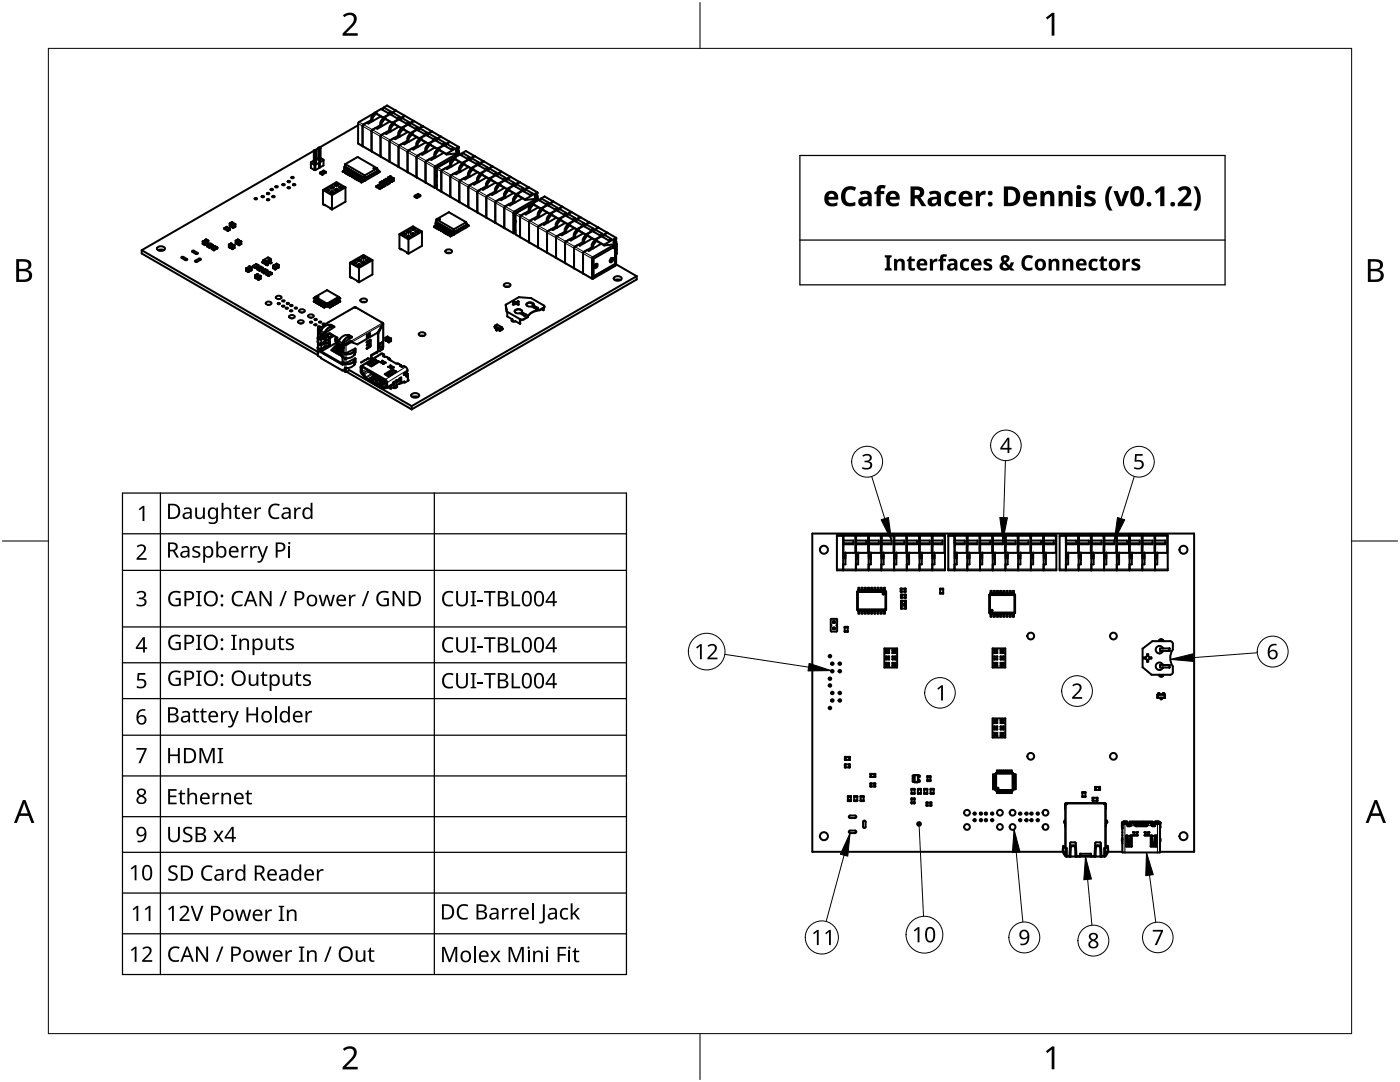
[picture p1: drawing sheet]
<svg xmlns="http://www.w3.org/2000/svg" width="279mm" height="216mm" viewBox="0 0 279 216" stroke-linecap="round" stroke-linejoin="round" font-family="sans-serif">
<g fill="none" stroke="#000" stroke-width=".4">
<path d="M50.9 39.6l.4 .1-.2 .1-.3-.1zM52.3 39.1l.4 .1-.4 .1zM53.3 38.5l.5 .1-.3 .2-.2-.2zM53.3 39.7l.5 .1-.3 .2-.2-.1zM54.1 37.7l.4 .1-.3 .2-.1-.1zM54.4 39.1l.4 .1-.4 .1zM55 37.2l.4 .1-.2 .1h-.2zM56.4 36.7l.4 .1-.2 .2-.2-.1zM57.5 36.1l.4 .1-.4 .1zM57.5 37.4l.4 .1-.4 .1zM58.2 35.3l.4 .1-.4 .1zM58.5 36.7l.5 .1-.3 .2-.2-.1z"/>
<path d="M62 32.5l.8 .4M62.6 32l-.6 .4v1.1l.8 .4M62.6 30v2.4l.3 .2M62.6 30.1l-34.3 19.8M62.6 30l.3 .2 .2-.2M62.7 30h.2M62.8 32.9v1M62.8 32.9h.1M62.8 33.9h.1M62.9 30v2.6M62.9 32.9v1M63 30h-.4"/>
<path d="M63 30h-.1M63 30h.1M63.1 30v2.4l-.2 .2M63.5 29.5v2.4l.3 .1M63.5 29.6l-.6 .3M63.5 31.5l-.4 .3M63.5 29.5l.3 .2 .2-.2M63.6 29.5h-.1M63.6 29.5h.3M63.6 29.5h.2M63.7 33.4h.1M63.7 32.5l-.8 .4"/>
<path d="M63.8 29.5v2.5M63.8 32.4h-.1v1.1l-.8 .4M63.8 32.4v1M63.9 29.5h-.1M63.9 29.5h.1M63.9 34.6h.1M63.9 34.6l.4 .3M64 29.5v2.4l-.2 .1M64 31.5l.6 .4v1.1l-.8 .4M64 34.4l-.1 .2M64 34.4l.4 .2M64 34.4h.1"/>
<path d="M64.3 34.9h.1M64.4 34.6l-.1 .3M64.4 34.6h.1M64.5 37.9v2.9l.3 .1M64.5 37.9l1.7 1M64.5 34.1l-.5 .3M64.5 34.1l.4 .2M64.5 34.1h.1M64.5 34.1l.5 .2M64.6 32l-.8 .4M64.9 34.5h.1M64.9 34.3h.1"/>
<path d="M65 34.3l-.6 .3M65 34.3h.1M65 34.3v.2l-.7 .4M65.1 38l.3-.1 .2 .1M65.4 37.7l-.5 .2 .5 .3M65.4 37.7l.4 .2-.4 .3M65.4 37.7v.5M66 37.5l.2-.1 .3 .1M66 38.6l.2-.2 .3 .2M66.2 37.1v.5M66.2 38.2v.5M66.2 38.9v2.9"/>
<path d="M66.2 37.1l.5 .3-.5 .2M66.2 38.2l.5 .2-.5 .3M66.2 38.2l-.4 .2 .4 .3M66.2 37.1l-.4 .3 .4 .2M66.9 37l.2-.1 .3 .1M66.9 38l.2-.1 .3 .1M67.1 36.6v.5M67.1 37.7v.5M67.1 36.6l.5 .3-.5 .2M67.1 37.7l.5 .2-.5 .3M67.1 37.7l-.4 .2 .4 .3M67.1 36.6l-.4 .3 .4 .2"/>
<path d="M67.8 37.5l.2-.1 .3 .1M68 37.1l.5 .3-.5 .2M68 37.1l-.4 .3 .4 .2M68 37.1v.5M68.4 34.2l.1 .1M68.5 34.3h.1M68.8 33.2v.2M68.8 33.4l-.1 .6-.3 .2M68.8 33.2h.1M68.8 34.4l.2 .2M68.8 34.4l.2 .1M68.9 33.3l-.1 .1"/>
<path d="M68.9 33.8l.2 .2M68.9 33.3l3.8 2.3M68.9 32.7v.1M68.9 32.8l-.1 .5h.1M68.9 32.7l-.1 .5M68.9 32.7l2.5-1.4 3.9 2.3M68.9 32.8l3.9 2.2M68.9 37.4l-1.8-1-2.6 1.5M68.9 37.4v2.8l-2.7 1.6M68.9 37.4l-2.7 1.5M69 34.5v.1M69 33.5l-.1 .1-.1 .5-.3 .2"/>
<path d="M69 33.5l-.1 .6-.4 .2M69 33.5l.3 .1M69.3 33.6l-.2 .7-.3 .1M69.3 34.7l.1 .1M69.3 34.7l.1 .2M69.3 33.6h.1M69.4 34.1l.2 .1M69.4 34.8v.1M69.5 33.8l-.2 .1v.4l-.3 .2M69.5 33.8l-.2 .6-.3 .2M69.5 33.8l.2 .1M69.7 33.9l-.1 .6-.3 .2"/>
<path d="M69.7 35h.2M69.7 35l.2 .1M69.8 33.8l-.1 .1M69.8 34.3l.2 .2M69.9 35v.1M69.9 34l-.2 .1v.5l-.3 .2M69.9 34l-.1 .6-.4 .3M69.9 34l.3 .1M70.2 35.2l.1 .2M70.2 35.2l.1 .1M70.2 34.1l-.1 .2-.1 .5-.3 .2M70.3 34.6l.2 .1"/>
<path d="M70.3 35.3v.1M70.4 34.3l-.2 .1v.5l-.3 .1M70.4 34.3l-.2 .6-.3 .2M70.4 34.3l.2 .1M70.6 34.4l-.1 .6-.3 .2M70.6 35.5l.2 .1M70.7 34.4h-.1M70.7 34.9l.2 .1M70.8 35.6h.1M70.8 34.5l-.2 .1v.5l-.3 .2M70.8 34.5l-.1 .6-.4 .3M70.8 34.5l.3 .2"/>
<path d="M71 34.7l-.1 .6-.3 .2M71.1 35.7l.1 .1M71.1 35.7l.1 .2M71.1 34.6l-.1 .1M71.2 35.1l.2 .2M71.2 35.8v.1M71.3 34.8l-.2 .1v.5l-.3 .2M71.3 34.8l-.2 .6-.3 .2M71.3 34.8l.2 .1M71.5 25l-7.7 4.4M71.5 34.9l-.1 .7-.3 .1M71.5 36l.2 .1"/>
<path d="M71.5 36l.2 .2M71.6 34.9h-.1M71.6 35.4l.2 .1M71.7 36.1v.1M71.7 35.1l-.2 .1v.4l-.3 .2M71.7 35.1l-.1 .6-.4 .2M71.7 35.1l.3 .1M71.9 35.2l-.1 .6-.3 .2M72 36.3l.1 .1M72 36.3h.1M72 35.1l-.1 .1M72.1 35.6l.2 .2"/>
<path d="M72.1 36.3v.1M72.2 35.3l-.2 .1v.5l-.3 .2M72.2 35.3l-.2 .6-.3 .3M72.2 35.3l.2 .1M72.5 35.4l-.2 .2v.5l-.3 .2M72.5 35.9l.3 .2M72.6 35.6l-.2 .1v.5l-.3 .1M72.6 35.6l-.1 .6-.4 .2M72.6 35.6h.1M72.7 35.6l.1 .5M72.7 35.6h.2M72.7 35.6h.1"/>
<path d="M72.8 36.1h.1M72.8 35v.5v-.5M72.8 35h.1M72.9 35.6l2.5-1.4-.1 .4-2.5 1.5M72.9 35.6l-.1 .5M72.9 35.6h.1M74.1 23.9l-1.7 1.2v4.1M74.2 24l.1 .2M74.6 33.5l.3 .1h-.3zM74.6 22.6l-3.1 1.9v4.1l9.9 5.8M74.9 33.6h-.3M75.1 37.3h.1"/>
<path d="M75.1 37.1v.2M75.1 37.3l.7 .4M75.1 37.1l.6 .4M75.2 37.4h.1M75.3 33.6h.1M75.3 33.6l.1 .5zM75.3 33.6l-2.5 1.4M75.3 33.8l.1 .1M75.3 33.9h.2v.5M75.3 34.4l.1 .1M75.4 34h.1M75.4 34.1l-2.5 1.5"/>
<path d="M75.4 34v.5l.4-.3M75.5 34.4h.1M75.5 36.9h.1M75.5 36.9l-.4 .2M75.6 36.9v.1M75.6 36.9l-.4 .3M75.6 36.9l.6 .4v.2M75.7 37.5h.1M75.7 37.5l.1 .2M75.8 34.2l-.3 .2M75.8 34.2h-.3M75.8 36.9h.1"/>
<path d="M75.8 36.4v.5M75.8 36.9l.1 .1M75.8 36.4h.1M75.9 37h.1M75.9 36.5v.5M75.9 25l-1.7 1.1v4.1M75.9 37l.4 .2M75.9 36.5h.1M76 37h-.1M76 23.2l-2.5 1.5-.3-.2M76.1 37.2h.1M76.1 37.2l-.4 .3"/>
<path d="M76.2 37.5l-.4 .2M76.2 37.5h.1M76.3 36.3l-.4 .2M76.3 36.3h.1M76.3 36.3l.4 .2M76.3 37.2l.2 .1M76.4 36.3l-.2-.1-.4 .2M76.4 36.3h.1M76.4 21.7l-.3 .1M76.5 37.3h.1M76.5 36.8v.5M76.5 36.8h.1"/>
<path d="M76.6 21.4l.7-.3 1.7 .9M76.6 21.4l1.4 .9-.5 .3-1.4-.8-1.2 .6a1.47 1.47 0 0 0-.7 1.6M76.6 21.4l-.3 .5M76.6 36.4h.1M76.6 35.9v.5M76.6 36.4l.2 .1M76.6 35.9h.1M76.8 36.5h.1M76.8 36v.5M76.8 36.5l-.5 .3v.4M76.8 36.5l.4 .2M76.8 36h.1"/>
<path d="M76.9 36.6l-.4 .2M76.9 37.1l-.4 .2M76.9 36.6h.1M76.9 37.1h.1M76.9 36.6v.5M77.2 35.8l-.4 .2M77.2 35.8h.1M77.2 35.8l.4 .2M77.2 36.7l.1 .1M77.2 35.8l-.1-.1-.5 .2M77.3 36.8h.1M77.3 36.3v.5"/>
<path d="M77.3 36.3h.1M77.4 35.9h.1M77.4 35.4v.5M77.4 35.4h.1M77.6 36h.1M77.6 35.5v.5M77.6 36l-.4 .2v.5M77.6 36l.4 .2M77.6 35.5h.1M77.7 26l-1.7 1.2v4.1M77.8 36.6l-.5 .2M77.8 36.1l-.5 .2"/>
<path d="M77.8 36.1h.1M77.8 24.3l-2.5 1.4-.3-.2M77.8 36.6h.1M77.8 36.1v.5M77.9 35.2l-.4 .2M77.9 35.2h.1M78 35.3h.1M78 35.3l.4 .2M78 36.2l.2 .1M78 35.2l-.4 .3M78 35.2v.1M78.4 22.5l1.4 .8-.5 .3-1.5-.8-1.1 .7a1.47 1.47 0 0 0-.7 1.5l.1 .2"/>
<path d="M78.4 22.5l.7-.4 1.7 1M78.4 22.5l-.3 .5M78.4 35.5l-.4 .2v.5M78.4 35.5h.1M78.4 35.5l.2 .1M78.6 35.6l-.4 .2-.1 .5M78.6 36.1l-.5 .2M78.6 35.6h.1M78.6 36.1h.1M78.6 35.6v.5M79 22.1l-2.4 1.3-.1 .2-1.4-.9v-.1a1.47 1.47 0 0 0-.7 1.5M79.5 27l-1.7 1.2v4.1"/>
<path d="M79.6 25.3l-2.5 1.4-.3-.1M79.7 29l-.2 .3 .1 4M80.2 23.5l.7-.4 1.7 1M80.2 23.5l1.4 .8-.5 .3-1.5-.8-1.2 .7a1.47 1.47 0 0 0-.7 1.5l.2 .3M80.2 23.5l-.3 .5M80.8 23.1l-2.4 1.3-.1 .2-1.4-.8v-.2a1.47 1.47 0 0 0-.7 1.6M80.8 23.1v.1M81.3 28.1l-1.6 .9M81.3 28.1l.2 .2M81.4 26.3l-2.5 1.5-.3-.2M81.4 34.4l5.4 3.1M82 24.6l.7-.4 1.7 1"/>
<path d="M82 24.6l1.4 .8-.5 .3-1.5-.8-1.2 .7a1.47 1.47 0 0 0-.7 1.5l.2 .2M82 24.6l-.3 .4M82.6 24.2l-2.4 1.3-.1 .1-1.4-.8v-.1a1.47 1.47 0 0 0-.7 1.5M82.6 24.2h.1M82.8 39.1l-.1 .2 .5 .2M82.8 39.1l.5 .2M82.9 39v.1M83.1 29.1l-1.8 1.2 .1 4.1M83.1 29.1l.2 .3M83.2 27.4l-2.5 1.4-.3-.2-.7 .4M83.2 39.5h.1M83.2 39.4v.1"/>
<path d="M83.2 39.4h.1M83.3 39.5h-.1M83.3 39.3h-.1M83.3 39.3h.1M83.3 39.5h.1M83.3 31.1l-.2 .3 .1 4M83.3 38.8l.5 .2M83.3 38.8l-.4 .2M83.4 38.8h.1M83.4 38.8l.5 .2M83.8 25.6l.7-.4 1.7 1M83.8 25.6l1.4 .8-.6 .3-1.4-.8-1.2 .7a1.47 1.47 0 0 0-.7 1.5"/>
<path d="M83.8 25.6l-.3 .5M83.8 39.2h.1M83.8 39.2l-.5 .3M83.8 39h.1M83.8 39l-.5 .3M83.9 39.1l-.1 .1M83.9 39h-.1M83.9 39h.1M83.9 39.1h.1M83.9 39v.1M84.4 25.2l-2.4 1.3-.1 .2-1.4-.8v-.2a1.47 1.47 0 0 0-.7 1.5M84.9 30.2l-1.6 .9"/>
<path d="M85 28.4l-2.5 1.4-.3-.1M85.6 26.6l.7-.3 1.6 .9M85.6 26.6l1.4 .8-.6 .4-1.4-.9-1.2 .7a1.47 1.47 0 0 0-.7 1.5M85.6 26.6l-.3 .5M86.2 26.3l-2.4 1.2-.1 .2-1.4-.8v-.1a1.47 1.47 0 0 0-.7 1.5M86.7 31.2l-1.8 1.1 .1 4.2M86.8 29.5l-2.5 1.4-.3-.2-.7 .4M87.2 35.1v.1M87.2 35.1h.1M87.2 34.9v.4M87.2 36.9l-.2 .1M87.4 27.7l.6-.4 1.7 1"/>
<path d="M87.4 27.7l1.4 .8-.6 .3-1.4-.8-1.2 .7a1.47 1.47 0 0 0-.7 1.5l.2 .2M87.4 27.7l-.3 .4M88 27.3l-2.4 1.3-.1 .1-1.4-.8v-.1a1.47 1.47 0 0 0-.7 1.5M88 27.3h.1M88.6 30.5l-2.5 1.4-.3-.2M89.1 30.8l-1.4-.8v-.1a1.47 1.47 0 0 0-.7 1.5M89.1 30.7l2.5-1.4-.1 .3-.5 .3v.4l.5-.3 .1 .2-.6 .4-1.9 .2zM89.2 28.7l.6-.4 1.7 1M89.2 28.7l1.4 .8-.6 .3-1.4-.8-1.2 .7a1.47 1.47 0 0 0-.7 1.5l.2 .2M89.2 28.7l-.3 .5M89.8 28.3l-2.4 1.3-.1 .2-1.4-.8v-.2a1.47 1.47 0 0 0-.7 1.5M89.8 28.3v.1"/>
<path d="M89.8 33l-1.7 1.2v4.1M89.9 33l.2 .3M90.3 31.7l-3.1 1.9v4.1l15.3 8.9M90.9 31.3h.1M90.9 31.2v.1M90.9 31.2l-3.9 2.3v3.5l.2-.1M91.2 29.8l.3 .2M91.2 30.7l-.2 .3M91.2 30.7l-.1 .4 .2-.1-.1-.3M91.3 30.7h.1v.3M91.3 30.7l-.2 .1v.4M91.4 30.4l.2 .1"/>
<path d="M91.6 34l-1.7 1.2v4.1M91.7 30.9v-.4h-.2l-4.7 2.8-.1 4.1 .5-.1M91.7 32.3l-2.5 1.4-.3-.1M91.8 36l-.1 .3v4M92.2 30.8l-.4 .1M92.3 30.5l.7-.4 1.7 1M92.3 30.5l1.4 .8-.5 .3-1.4-.8-1.2 .7a1.47 1.47 0 0 0-.7 1.5M92.3 30.5l-.2 .5M93.4 35.1l-1.6 .9M93.5 33.3l-2.5 1.5-.3-.2M94.1 31.6l.7-.4 1.7 1M94.1 31.6l1.4 .8-.5 .3-1.4-.8-1.2 .7a1.47 1.47 0 0 0-.7 1.5l.2 .2"/>
<path d="M94.1 31.6l-.2 .4M94.7 31.2l-2.4 1.3v.1l-1.4-.8v-.1a1.47 1.47 0 0 0-.7 1.5M94.7 31.2h.1M95.2 36.1l-1.7 1.2v4.1M95.3 36.1l.1 .3M95.3 34.4l-2.5 1.4-.3-.2-.7 .4M95.4 38.1l-.1 .3v4M95.8 34.7l-1.4-.8v-.1a1.47 1.47 0 0 0-.7 1.5M95.9 32.6l.7-.4 1.7 1M95.9 32.6l1.4 .8-.5 .3-1.4-.8-1.2 .7a1.47 1.47 0 0 0-.7 1.5l.2 .2M95.9 32.6l-.3 .5M96.5 32.2l-2.4 1.3v.2l-1.5-.8 .1-.2a1.47 1.47 0 0 0-.8 1.5"/>
<path d="M96.5 32.2h.1M97 37.2l-1.6 .9M97.1 37.2l.1 .2M97.1 35.4l-2.5 1.4-.3-.1M97.2 39.1l-.2 .3 .1 4.1M97.7 33.6l.7-.3 1.7 .9M97.7 33.6l1.4 .8-.5 .4-1.4-.9-1.2 .7a1.47 1.47 0 0 0-.7 1.5M97.7 33.6l-.3 .5M98.3 33.3l-2.4 1.2-.1 .2M98.8 38.2l-1.6 .9M98.9 36.5l-2.5 1.4-.3-.2-.7 .4M99.5 34.7l.7-.4 1.7 1"/>
<path d="M99.5 34.7l1.4 .8-.5 .3-1.4-.8-1.2 .7a1.47 1.47 0 0 0-.7 1.5M99.5 34.7l-.3 .4M100.1 34.3l-2.4 1.3-.1 .1-1.4-.8v-.1a1.47 1.47 0 0 0-.7 1.5M100.6 39.2l-1.6 1M100.7 37.5l-2.5 1.4-.3-.2-.7 .4M101.3 35.7l.7-.4 1.7 1M101.3 35.7l1.4 .8-.5 .3-1.5-.8-1.1 .7a1.47 1.47 0 0 0-.7 1.5l.1 .2M101.3 35.7l-.3 .5M101.9 35.3l-2.4 1.3-.1 .2-1.4-.8v-.2a1.47 1.47 0 0 0-.7 1.5M102.5 38.5l-2.5 1.5-.3-.2-.7 .4M103.1 36.7l.7-.3 1.7 .9M103.1 36.7l1.4 .9-.5 .3-1.5-.9-1.2 .7a1.47 1.47 0 0 0-.7 1.6l.2 .2"/>
<path d="M103.1 36.7l-.3 .5M103.7 36.4l-2.4 1.3-.1 .1-1.4-.8v-.1a1.47 1.47 0 0 0-.7 1.5M103.7 36.4h.1M104.3 39.6l-2.5 1.4-.3-.2M104.8 39.9l-1.4-.8v-.2a1.47 1.47 0 0 0-.7 1.6M104.9 39.7l2.4-1.3-.1 .3-.5 .3v.3l.5-.2 .1 .2-.6 .4-1.9 .2zM104.9 37.8l1.4 .8-.5 .3-1.5-.8-1.2 .7a1.47 1.47 0 0 0-.7 1.5l.2 .2M104.9 37.8l.7-.4 1.7 1M104.9 37.8l-.3 .4M105.5 37.4l-2.4 1.3-.1 .1-1.4-.8v-.1a1.47 1.47 0 0 0-.7 1.5M106.9 38.9l.4 .2M107 39.8l-.2 .3 .2-.1v-.2l-.2 .3"/>
<path d="M107 39.8l.1-.1v.4M107 39.8l-.2 .1v.4M107.2 39.4l.2 .2M107.4 39.9v-.3h-.2l-4.7 2.8-.1 4.1 .5-.1M107.9 39.9h-.4M108 39.6l.7-.4 1.7 1M108 39.6l1.4 .8-.5 .3-1.4-.8-1.2 .7a1.47 1.47 0 0 0-.7 1.5l.2 .2M108 39.6l-.2 .5M28.3 49.9v.7l35.1 20.3M28.3 49.9l35.1 20.3M31.4 49.4l.7-.3a.58 .58 0 0 1 .8 .7l-.8 .3a.58 .58 0 0 1-.7-.7zM32.7 49.9l-.6-.1-.5 .1"/>
<path d="M36.2 51.3h.4l.8 .5-.4 .1-.8-.5zM38.4 50h.3l.8 .6-.4 .1-.8-.5zM38.9 52.1l.9-.5 .3 .1-.9 .6-.2-.1zM40.5 48.2l.4 .2v.5M40.5 48.2l-.1 .5 .5 .2M40.6 48.1h.1M40.6 48.1l-.2 .1M40.6 48.1l.4 .2M41 47.8v.1M41 47.8h.1M41 48.3h.1M41 47.8l.4 .3"/>
<path d="M41 48.8h.1M41 48.3v.5M41 47.9h.1M41 47.9l-.4 .2M41.2 47.8h.1M41.2 47.8h-.2M41.2 47.8l.4 .2v.5M41.4 49.2h.1M41.4 49.2l.4 .2M41.4 48.6h.1M41.4 48.1h.1M41.4 49v.2"/>
<path d="M41.5 48.1h.1M41.5 48.6h.1M41.5 48.1v.5M41.5 49h-.1M41.5 49l.4 .2M41.5 48.9v.1M41.6 48.5l-.7 .4M41.6 48.5h.1M41.9 49.2l-.1 .2M41.9 49.2h.1M42 48.7l.4 .2M42 48.7l-.5 .2"/>
<path d="M42 48.7h.1M42 48.6v.1M42.1 48.6h-.1M42.1 48.6l.4 .3M42.2 49.7h.1M42.2 49.5v.2M42.3 49.7l.4 .2M42.2 49.5h.1M42.3 49.5h.1M42.4 49.5h-.1M42.4 49.5l.4 .2M42.4 49.1h.1"/>
<path d="M42.4 49.1l-.6 .3M42.4 48.9l-.5 .3M42.5 48.9h-.1M42.5 48.9h.1M42.5 48.9l-.1 .2M42.8 49.7l-.1 .2M42.8 49.9h-.1M42.8 49.7h.1M42.8 49.9h.1M42.9 49.2l.4 .2M42.9 49.2l-.5 .3M42.9 49.2h.1"/>
<path d="M42.9 49.1v.1M43 49.1h-.1M43 49.1l.4 .3M43.3 49.6h.1M43.3 49.4h.1M43.3 49.4l-.5 .3M43.3 49.6l-.5 .3M43.4 49.6h-.1M43.4 49.4h-.1M43.4 49.4h.1M43.4 49.5h.1M43.4 49.4v.1"/>
<path d="M44.8 45.5l.1 .2M44.8 45.5h.1M44.8 45.5l.1 .1M44.9 45.6l.6 .3v.2l-.6-.4M44.9 45.6h.1M44.9 45.7h.1M45.2 45.3h.1M45.2 45.3l-.4 .2M45.3 45.3h.1M45.3 45.3l.5 .3M45.3 45.3l-.4 .3M45.4 45.8v.1"/>
<path d="M45.4 45.9h.1M45.7 49.3h.1M45.7 49.3l.1 .1M45.8 45.6h.1M45.8 45.6l-.4 .2M45.8 49.4h.1M45.8 45.6l.1 .2-.4 .3M45.8 48.9v.5M45.8 49.4l.4 .2M45.8 45.1h.1M45.8 48.9h.1M45.8 45.1l.2 .1"/>
<path d="M46 44.7v.4M46 44.6v.6M46 45.1l.4 .3M46 44.7h.1M46 45.1v.1M46.1 48.6l-.4 .2v.5M46.1 48.6h.1M46.1 48.6h.2M46.2 48.7h.1M46.2 48.7l.4 .2M46.2 49.6h.1M46.2 49.1v.5"/>
<path d="M46.2 48.6l-.4 .3M46.2 49.6l.2 .1M46.2 49.1h.1M46.3 48.6h.1M46.3 48.6v.1M46.3 44.3l-.5 .3v.5M46.3 44.3h.1M46.3 44.3l.1 .1M46.4 49.7h.1M46.4 44.4l-.4 .3M46.4 44.4h.1M46.4 44.4l.4 .3"/>
<path d="M46.4 45.4h.1M46.4 44.9v.5M46.4 44.4l-.4 .2M46.4 45.4l.1 .1M46.4 44.9h.1M46.7 48.9l-.4 .2M46.7 48.9h.1M46.7 48.9l.1 .1M46.8 49v.5l-.4 .2M46.8 49l-.4 .2v.5M46.8 44.7l-.4 .2M46.8 44.6v.1"/>
<path d="M46.8 44.6l.2 .1M47 44.7l-.5 .3 .1 .5M47 44.7v.5l-.4 .3M47.2 48.6h.1M47.2 48.1v.5M47.2 48.6l.4 .2M47.4 47.8l-.4 .2v.5l.2 .1M47.5 47.8h-.1M47.5 47.8l.1 .1M47.6 47.9l-.4 .2M47.6 47.9h.1M47.6 47.9l.4 .2"/>
<path d="M47.6 48.8v.1M47.6 48.4v.4M47.6 48.9h.1M47.6 48.4h.1M47.7 48.9h.1M47.7 48.5v.4M47.7 48.5h.1M48 48.1l-.4 .2M48 48.1h.1M48 48.1l.2 .1M48.2 48.7l-.5 .2M48.2 48.2l-.5 .2"/>
<path d="M48.2 48.2h.1M48.2 48.7h.1M48.2 48.2v.5M49.1 54h.1M49.1 53.5v.5M49.1 53.5h.1M49.1 53.5l.4 .3M49.1 54l.4 .3M49.2 53.5h.1M49.2 53.5h-.1M49.3 53.5l.4 .2v.5M49.5 53.8h.1"/>
<path d="M49.5 54.3h.1M49.5 53.8v.5M49.7 53.2h.1M49.7 53.2l.1-.1 .4 .3M49.7 54.2l-.2 .1M49.7 53.2l.4 .3v.5M49.7 54.2h.1M49.7 53.2l-.4 .3M50.1 54h.1M50.1 53.9h.1M50.3 53.4h.1M50.2 53.9l-.5 .3"/>
<path d="M50.3 53.9h-.1M50.3 53.4v.5M50.5 53.3h.1M50.5 53.3l.4 .2M50.5 53v.3M50.6 53h-.1M50.6 53l.4 .3M50.6 53h.1M50.9 53.5h.1M50.9 53.3v.2M50.9 53.3h.1M50.9 55.4h.1"/>
<path d="M50.9 54.9v.5M50.9 55.4l.1 .1M50.9 54.9h.1M51 53.3h-.1M51 53.3h.1M51 55.5h.1M51 55v.5M51.1 55.5h.1M51.1 55.5l.4 .2M51.1 52.7l.4 .3M51.1 52.7l-.5 .3M51.1 55h.1"/>
<path d="M51.2 52.7h-.1M51.2 52.7l.4 .2M51.3 54.7l-.4 .2M51.3 54.7h.1M51.3 54.7l.2 .1M51.4 53.8h.1M51.4 53.8l.4 .2M51.4 53.6v.2M51.5 53.5l-.1 .1M51.5 53.5l.4 .3M51.5 53.5v.1M51.5 54.8h.1"/>
<path d="M51.5 54.8l.4 .2M51.5 55.8h.1M51.5 54.8l-.5 .2M51.5 53.2h.1M51.5 53.1h.1M51.5 53.1l-.6 .4M51.5 53h.1M51.5 53l-.5 .3M51.6 52.9l-.1 .1M51.6 52.9h.1M51.6 52.9l-.1 .3M51.8 54h.1"/>
<path d="M51.9 53.8l-.1 .2M51.9 53.8h.1M51.9 55l-.4 .3v.5M51.9 55h.1M51.9 55l.1 .1M52 53.2l.4 .3M52 55.1l-.4 .2v.5M52 55.6l-.4 .2M52 55.1h.1M52 55.6h.1M52 55.1v.5M52 53.2l-.5 .3"/>
<path d="M52.1 53.2h-.1M52.1 53.2l.4 .2M52.3 54.3h.1M52.3 54.3l.4 .2M52.3 54.1v.2M52.4 52.3h.1M52.4 54.1h-.1M52.4 54.1l.4 .2M52.4 54.1h.1M52.4 53.7h.1M52.4 53.5h.1M52.4 53.7l-.6 .3"/>
<path d="M52.4 53.5l-.5 .3M52.5 52.2l-.1 .1M52.5 53.4l-.1 .1M52.5 53.5h.1M52.5 52.1v.2M52.5 53.5l-.1 .2M52.5 52.2l.5 .3M52.5 52.1v.3l-.1-.1M52.5 52.4h.1M52.6 51.9l.4 .3M52.6 51.9l-.1 .3M52.6 51.9h.1"/>
<path d="M52.7 54.5h.1M52.8 54.5h-.1M52.8 54.3h.1M52.8 54.5h.1M52.9 53.8l.4 .2M52.9 53.8l-.5 .3M52.9 53.7v.1M53 53.7h-.1M53 53.7l.4 .3M53 52.5l-.5-.2 .1 .2 .4 .3M53 52.5v.3M53 52.5h.1"/>
<path d="M53 52.8h.1M53 52.2h.1M53 52.2v.3M53.1 52.2v.3M53.1 52.5v.3M53.1 52.5h.1M53.1 52.5l.2 .4M53.2 52.7l-.1 .1M53.2 54.6v.2l.4 .3M53.3 54.6h-.1M53.3 54.6l.4 .2M53.3 54.6h.1"/>
<path d="M53.3 54.2h.1M53.3 54l-.6 .4v.1M53.3 54h.1M53.3 54.2l-.5 .3M53.3 52.9h.1M53.4 54h-.1M53.4 54.2h-.1M53.4 54h.1M53.4 54.1h.1M53.4 54v.1M53.5 52.8l-.2 .1M53.6 54.9v.2"/>
<path d="M53.6 54.9h.1M53.7 54.8h.1M53.7 55h.1M53.8 54.3l.4 .2M53.8 52.1l-.7 .3M53.8 52.1l.1 .3M53.8 52.1l.2 .4M53.8 52.1l-.5 .2 .2 .5M53.8 52.1h.1M53.8 52.1l-.4 .3M53.8 54.2l-.5 .4M53.9 52.4l.1 .2"/>
<path d="M53.9 52.3l-.5 .3M53.9 54.2h-.1M53.9 54.2l.4 .3M54 51.6v.3M54 51.6l-.5-.2-.9 .5M54 51.6v.1M54 51.7v.2M54 51.7l-.9 .5M54 52.5v.1M54 51.9h.1M54 51.9l.2 .5M54 51.9v.1"/>
<path d="M54 51.9l-.2 .2M54 52h.1M54.2 54.7h.1M54.2 54.5v.1M54.2 54.5l-.6 .4M54.2 54.7l-.6 .4M54.2 54.6h.1M54.2 52.4l-.2 .2M54.2 52.4l-.2 .1M54.3 54.5h-.1M54.3 54.5h.1M54.3 54.5l-.1 .2"/>
<path d="M54.5 53v.5l.4 .3M54.5 53h.1M54.5 53l.4 .3v.5M54.6 52.9h.1M54.6 52.9l-.1 .1M54.6 52.9l.5 .3M54.9 53.8h.1M55.1 52.7l.1-.1 .4 .3v.5h-.1M55.1 53.2h.1M55.1 53.7l-.2 .1M55.1 52.7l.4 .2M55.1 52.7h.1"/>
<path d="M55.1 53.7h.1M55.1 53.2v.5M55.1 52.7l-.4 .3M55.1 59.2a.73 .73 0 0 1 1.1 .1 .66 .66 0 0 1-1.2 0zM55.5 53.4h.1M55.5 52.9v.1M55.5 53.4l-.4 .3M55.5 53h.1M55.5 53v.4M55.7 59.7h-.2M56.4 60h.4l-.2 .2-.2-.1zM62.6 59.5h.1"/>
<path d="M62.6 59.5l.2 .1M62.8 59.5h-.2M62.8 59.5l.2 .1-.4 .5M62.8 59.6l.1 .1M62.8 59.6h.1M62.9 59.6h-.1M62.9 59.5l1.1 .7M62.9 59.4l-.1 .2M62.9 59.4h.1M62.9 59.3v.1M63 59.2l-.1 .2M63 59.2v.1"/>
<path d="M63 59.3l-.1 .2M63 59.3l2.2 1.3M63 59.8v.2M63 59.9h.1M63.1 59.7l.2 .1-.2 .1M63.1 59.7l-.1 .1M63.1 59.7h.1M63.1 59.7l.1 .1M63.1 59.9v.3l-.2 .1M63.3 59.3h.3M63.3 59.2h.3zM63.4 59.8l.1 .1-.1 .2"/>
<path d="M63.4 59.8l-.2 .5M63.4 59.9l-.2 .4M63.4 59.8v.1M63.4 59.9l.1 .1M64.8 40.9l1.4 .9M64.8 40.9h.1M65.2 57.9l-2.2 1.3M65.2 57.9h.1M65.3 57.9l2.3 1.3M67.1 59.8l.2 .5M67.1 59.8l-.1 .1 .1 .2M67.2 59.8l-.8 .4"/>
<path d="M67.3 59.8l.1 .1M67.4 59.9v.3l.2 .1M67.4 59.7l.2 .1M67.4 59.7l.1 .1M67.4 59.7l-.1 .1M67.5 59.8l.1 .2M67.5 59.9h-.1M67.6 59.2v.2M67.6 59.2v.1M67.6 59.3l-2.3 1.3M67.6 59.3v.2M67.6 59.3l.1 .1"/>
<path d="M67.6 59.4l.1 .2M67.6 59.4h.1M67.6 59.5l-.2 .2M67.7 59.6h.1M67.7 59.5l-.2 .1 .4 .5M67.7 59.6h-.1M67.7 59.6l-.1 .1M67.7 59.5h.2M67.9 59.5h.1M67.9 59.5l-.2 .1M69.8 52.4v2.9l.3 .2M69.8 52.4l1.8 1.1"/>
<path d="M70.1 55.5l1.5 .8M70.2 55.4l-.1 .1M70.5 52.5l.2-.1 .3 .1M70.7 52.2l.5 .2-.5 .3M70.7 52.2l-.4 .2 .4 .3M70.7 52.2v.5M71.4 52l.2-.1 .3 .1M71.4 53.1l.2-.2 .3 .2M71.6 51.7v.5M71.6 52.7v.5M71.6 53.5v2.8M71.6 51.7l.5 .2-.5 .3"/>
<path d="M71.6 52.7l-.4 .2 .4 .3M71.6 52.7l.5 .2-.5 .3M71.6 51.7l-.4 .2 .4 .3M72 59.8a.85 .85 0 0 1 1.3 .1 .78 .78 0 0 1-1.4 0zM72.3 51.5l.2-.1 .2 .1M72.3 52.5l.2-.1 .2 .1M72.5 51.1v.5M72.5 52.2v.5M72.5 51.1l.5 .3-.5 .2M72.5 52.2l.5 .2-.5 .3M72.5 52.2l-.4 .2 .4 .3M72.5 51.1l-.4 .3 .4 .2"/>
<path d="M73.2 52l.2-.1 .2 .1M73.4 51.7l.5 .2-.5 .3M73.4 51.7v.5M73.4 51.7l-.4 .2 .4 .3M74.3 51.9v2.9l-2.7 1.5M74.3 51.9l-2.7 1.6M74.3 51.9l-1.8-1-2.7 1.5M79.7 46.7v2.9l.3 .2M79.7 46.7l1.8 1.1M80 49.8l1.5 .8M80.1 49.7l-.1 .1M80.4 46.8l.2-.1 .2 .1"/>
<path d="M80.6 46.5l.4 .2-.4 .3M80.6 46.5l-.4 .2 .4 .3M80.6 46.5v.5M81.3 47.4l.2-.2 .2 .2M81.3 46.3l.2-.1 .2 .1M81.5 46l.4 .2-.4 .2M81.5 46l-.4 .2 .4 .2M81.5 47l-.4 .2 .4 .3M81.5 46v.4M81.5 47v.5M81.5 47.8v2.8M81.5 47l.4 .2-.4 .3"/>
<path d="M82.2 46.8l.2-.1 .2 .1M82.2 45.8l.2-.1 .2 .1M82.4 45.4l.4 .3-.4 .2M82.4 46.5l.4 .2-.4 .3M82.4 45.4l-.4 .3 .4 .2M82.4 46.5l-.4 .2 .4 .3M82.4 45.4v.5M82.4 46.5v.5M83.1 46.3l.2-.1 .2 .1M83.3 46l.4 .2-.4 .2M83.3 46l-.4 .2 .4 .2M83.3 46v.4"/>
<path d="M84.2 46.2v2.9l-2.7 1.5M84.2 46.2l-1.8-1-2.7 1.5M84.2 46.2l-2.7 1.6M86.6 45.2l.2 .2M86.6 45.2l.2 .1M86.8 45.3v.1M87 44.3l1 .6M87 44.4l-.1 .6-.3 .2M87 44.2v.2M87.1 45.5l.1 .1M87.1 45.5h.1M87.1 44.4h-.1"/>
<path d="M87.1 44.8l.3 .2M87.1 43.8l-.1 .4M87.1 43.8h.1M87.1 43.8l2.5-1.4 3.4 1.9M87.1 43.8l3.4 2M87.2 45.5v.1M87.2 44.5l-.1 .1-.1 .5-.2 .2M87.2 44.5l-.1 .6-.3 .3M87.2 44.5l.3 .2M87.5 44.7l-.2 .6-.2 .2M87.5 45.7l.1 .2M87.5 45.7l.1 .1"/>
<path d="M87.5 44.6v.1M87.6 43.7l.2 .1h-.2zM87.6 45.1l.2 .1M87.6 45.8v.1M87.7 44.8l-.2 .6-.3 .2M87.7 44.8l-.2 .1v.5l-.3 .1M87.7 44.8l.2 .1M87.8 43.8h-.3M87.9 44.9l-.1 .6-.3 .2M88 46l.1 .1M88 44.9h-.1M88 45.4l.3 .1"/>
<path d="M88 44.9h.2M88.1 46.1h.1M88.1 45l-.1 .1-.1 .5-.3 .2M88.1 45l-.1 .6-.4 .3M88.1 45l1.3 .6M88.1 45h.1M88.1 45l.3 .2M88.4 46.2l.1 .2M88.4 46.2l.1 .1M88.4 45.1l-.1 .2-.1 .5-.2 .2M88.5 45.6l.2 .2M88.5 46.3v.1"/>
<path d="M88.6 45.3l-.2 .1v.5l-.3 .2M88.6 45.3l-.2 .6-.3 .2M88.6 45.3l.2 .1M88.8 45.4l-.1 .7-.3 .1M88.9 46.5l.1 .2M88.9 46.5l.1 .1M88.9 45.4h-.1M88.9 45.9l.3 .1M89 50a.85 .85 0 0 1 1.2 .1 .78 .78 0 0 1-1.3 0zM89 46.6v.1M89 45.6l-.1 .1-.1 .4-.3 .2M89 45.6l-.1 .6-.4 .2"/>
<path d="M89 45.6l.3 .1M89.2 50.5h.7M89.3 45.7l-.2 .6-.2 .2M89.3 46.8l.1 .1M89.3 46.8h.1M89.3 45.6v.1M89.4 46.1l.2 .2M89.4 45.6l.1 .1M89.4 46.8v.1M89.5 45.7l-.2 .2v.5l-.3 .2M89.5 45.8l-.2 .6-.3 .3M89.5 45.7l1 .6"/>
<path d="M89.5 45.7v.1M89.5 45.8l.2 .1M89.7 46l-.1 .6-.3 .2M89.7 47l.2 .2M89.7 47l.2 .1M89.8 45.9l-.1 .1M89.8 46.4l.2 .1M89.9 47.1v.1M89.9 46.1l-.1 .1-.1 .5-.3 .1M89.9 46.1l-.1 .6-.4 .2M89.9 46.1l.3 .1M90.2 46.2l-.2 .6-.3 .2"/>
<path d="M90.2 46.2h.1M90.3 46.7l.2 .1M90.4 46.3l-.2 .1v.5l-.3 .2M90.4 46.3l-.2 .6-.3 .3M90.4 46.3l.1 .1M90.5 46.4v.4M90.5 46.3h.1M90.5 46.3v.1M90.5 46.4h.1M90.5 46.8h.1M90.5 45.8h.1M90.5 45.8v.5"/>
<path d="M90.6 45.8v.5M90.6 46.4l2.6-1.5-.1 .5-2.5 1.4M90.6 46.4v.4M90.6 46.3v.1M93 44.3l.1 .5zM93 44.3h.1M93 44.3l-2.4 1.5M93.1 44.6l.1 .1M93.1 44.7h.1v.4l.3-.1M93.1 45.2h.1M93.1 44.7h.1M93.1 44.7l.1 .1"/>
<path d="M93.2 44.9l-2.6 1.4M93.2 44.8v.4l.3-.2M93.5 45h-.3M99 40.2l-.2 .3 .1 4M100.6 56.7a.85 .85 0 0 1 1.3 .2 .78 .78 0 0 1-1.4 0zM100.8 57.2h.8M102.4 40.3l-1.7 1.1v4.1M102.9 44.1v.1M102.9 44v.4M102.9 44.2h.1M105.6 42.1l-1.8 1.1v4.1M106 40.8l-3 1.8-.1 4.2 15.3 8.8"/>
<path d="M106.6 40.3v.1M106.6 40.3l.1 .1M106.6 40.3l-3.8 2.3v3.5l.1-.1M107.4 43.1l-1.8 1.2v4.1M107.4 41.4l-2.5 1.4-.3-.2M107.6 45.1l-.2 .3v4M109.2 44.2l-1.6 .9M109.2 42.4l-2.5 1.4-.3-.1M109.8 40.6l.7-.3 1.7 .9M109.8 40.6l1.4 .8-.5 .4-1.4-.9-1.2 .7a1.47 1.47 0 0 0-.7 1.5l.2 .3M109.8 40.6l-.2 .5M110.4 40.2l-2.4 1.3v.2l-1.4-.8v-.1a1.47 1.47 0 0 0-.7 1.5"/>
<path d="M110.4 40.2v.1M111 45.2l-1.8 1.1v4.2M111 45.2l.2 .2M111 43.5l-2.5 1.4-.3-.2-.6 .4M111.6 41.7l.7-.4 1.7 1M111.6 41.7l1.4 .8-.5 .3-1.4-.8-1.2 .7a1.47 1.47 0 0 0-.7 1.5l.2 .2M111.6 41.7l-.2 .4M112.2 41.3l-2.4 1.3v.1l-1.4-.8v-.1a1.47 1.47 0 0 0-.7 1.5M112.7 46.2l-1.7 1.2v4.1M112.8 46.3l.2 .2M112.8 44.5l-2.5 1.4-.3-.2M113.4 42.7l.7-.4 1.7 1"/>
<path d="M113.4 42.7l1.4 .8-.5 .3-1.4-.8-1.2 .7a1.47 1.47 0 0 0-.7 1.5M113.4 42.7l-.2 .5M114 42.3l-2.4 1.3v.2l-1.4-.8v-.2a1.47 1.47 0 0 0-.7 1.5M114.5 47.3l-1.7 1.1v4.1M114.6 45.5l-2.5 1.5-.3-.2M115.2 43.7l.7-.3 1.7 .9M115.2 43.7l1.4 .9-.5 .3-1.4-.9-1.2 .7a1.47 1.47 0 0 0-.7 1.6M115.2 43.7l-.2 .5M115.8 43.4l-2.4 1.3v.1l-1.4-.8v-.1a1.47 1.47 0 0 0-.7 1.5M116.3 48.3l-1.7 1.1v4.2M116.4 46.6l-2.5 1.4-.3-.2M117 44.8l.7-.4 1.7 1"/>
<path d="M117 44.8l1.4 .8-.5 .3-1.4-.8-1.2 .7a1.47 1.47 0 0 0-.7 1.5l.2 .2M117 44.8l-.2 .4M117.6 44.4l-2.4 1.3v.1l-1.5-.8 .1-.1a1.47 1.47 0 0 0-.7 1.5M117.6 44.4h.1M118.1 49.3l-1.7 1.2v4.1M118.2 49.4l.1 .2M118.2 47.6l-2.5 1.4-.3-.2M118.3 51.4l4.6-2.8 .2 .1v1.8l-.1 .3-.1 2.1-4.6 2.8-.1-.2v-3.9zM118.7 47.9l-1.4-.8v-.1a1.47 1.47 0 0 0-.7 1.5M118.8 45.8l.7-.4 1.7 1M118.8 45.8l1.4 .8-.5 .3-1.4-.8-1.2 .7a1.47 1.47 0 0 0-.7 1.5l.2 .2M118.8 45.8l-.3 .5"/>
<path d="M118.8 52.7l.2-.1a.43 .43 0 0 1 .2 .6 .43 .43 0 0 1-.6 .2zM118.9 52.7h.1a.33 .33 0 0 1 0 .4 .33 .33 0 0 1-.4 .1zM118.9 52.7v.3l-.3 .3M119.4 45.4l-2.4 1.3-.1 .2-1.4-.8 .1-.2a1.47 1.47 0 0 0-.8 1.6M119.4 45.4v.1M120 48.6l-2.5 1.5-.3-.2M120.6 49l-1.5-.8v-.2a1.47 1.47 0 0 0-.7 1.5M120.6 48.8l2.4-1.3-.1 .3-.4 .3v.3l.4-.3 .1 .3-.6 .4-1.8 .2zM120.6 46.8l.7-.3 1.7 1M120.6 46.8l1.4 .9-.5 .3-1.4-.8-1.2 .6a1.47 1.47 0 0 0-.7 1.6M120.6 46.8l-.3 .5M121.2 46.5l-2.4 1.3-.1 .1"/>
<path d="M122 51.6l.1-.1a.43 .43 0 0 1 .2 .6 .43 .43 0 0 1-.6 .1zM122 51.5v.1M122 51.5h.1a.33 .33 0 0 1 0 .5 .33 .33 0 0 1-.4 .1zM122 51.5v.4l-.3 .2M122.3 49.4l.1 .1M122.4 49.4v.1l.4-.1v3.3M122.4 49.4l-3.9 2.2v3.6l4.3-2.5M122.5 55.4l.8-.3a.58 .58 0 0 1 .7 .6l-.7 .3a.58 .58 0 0 1-.8-.6zM122.6 48.9l.3-.1v.2l-.3 .4-.1-.2zM122.6 48l.4 .1M122.6 48.9l.1 .2-.2 .1zM122.7 48.8l-.2 .4"/>
<path d="M122.7 55.9l.6-.1 .5 .1M122.7 52.7h.1M122.7 52.7l-4.2 2.4M122.7 49.5v3.2M122.9 48.5l.2 .1M123 52.7l4.1 2.4M127.1 55.1v.7l-44.9 25.9M127.1 55.1l-44.9 25.9M53.1 60.3a.73 .73 0 0 1 1.1 .2 .66 .66 0 0 1-1.2 0zM53.7 60.8h-.2M55.5 60.5l.4 .1-.2 .1h-.2zM56.4 61l.4 .1-.4 .1z"/>
<path d="M57.1 61.4l.4 .1-.3 .1h-.1zM57.3 60.5l.4 .1-.2 .1h-.2zM57.8 63a.73 .73 0 0 1 1 .2 .66 .66 0 0 1-1.1 0zM58 61.9l.4 .1-.4 .1zM58 60.9l.4 .1-.4 .1zM58.4 63.5h-.2M58.9 61.4l.4 .1-.2 .1h-.2zM59.5 64.1a.73 .73 0 0 1 1.1 .1 .66 .66 0 0 1-1.1 0zM59.8 61.9a.73 .73 0 0 1 1 .1 .66 .66 0 0 1-1.1 0zM60.1 64.5h-.2M60.4 62.4h-.2M61.6 62.9a.73 .73 0 0 1 1 .2 .66 .66 0 0 1-1.1 0z"/>
<path d="M61.9 64.2l.4 .1-.2 .1-.2-.1zM62.2 63.4h-.2M62.6 60.1l.1 .1M62.8 64.7l.4 .1-.4 .1zM62.9 63.7l.3 .1-.3 .1zM62.9 60.3l.1 .1M63 60l-.3 .2M63 60l-.1 .1M63 60.4h.1M63.2 60.5l.1 .1M63.2 60.4l.1 .1M63.2 60.4v.1"/>
<path d="M63.2 60.3l-.2 .1M63.3 60l.1 .1M63.3 60.5v.1M63.4 67.4v.9M63.4 69.4v.8M63.4 70.2h.1M63.4 70.2l.1 .1M63.4 60.1v.2l-.2 .1M63.4 68.3l.1 .1M63.4 67.2l.1 .3M63.4 69.1v.4M63.4 70.4l.1 .6 .6 .5 4.2 2.4"/>
<path d="M63.4 65.7l.1 1.8M63.4 68.5l.1 1M63.4 67.3l.1 .2M63.4 69.3l.1 .2M63.5 70.3h.1M63.5 68.4h.1M63.5 65.7l.1-.1-.1 .2zM63.5 60.6l.1 .1M63.5 70.4v.1v-.1M63.5 68.4v.1M63.5 70.4h.1M63.5 69.5h.1"/>
<path d="M63.5 67.5h.1M63.5 65.6v.1M63.5 65.1l.4 .1-.4 .1zM63.6 60.2l.1 .1M63.6 65.6h-.1M63.6 60l-.1 .4-.2 .1M63.6 60.1l-.1 .3-.2 .2M63.7 60v.1M63.7 60l-.1 .1M63.7 60l.1 .1M63.7 60h.1M63.7 60h-.1"/>
<path d="M63.7 60.3v.2l-.2 .1M63.7 64.2l.4 .1-.2 .1h-.2zM63.7 66.3l1 .5v.5l-.9-.6zM63.7 60.1v.2M63.7 60.8h.2M63.7 60.8l.2 .1M63.8 66.3v.4l.9 .5M63.8 60.5l-.2 .2M63.8 60.5v.1M63.8 60.4h.2M63.8 60.3v.2M63.9 60.8v.1"/>
<path d="M63.9 66l.1 .1M63.9 67.8h.1M63.9 68.8h.1M63.9 60.2l.2 .1-.1 .1M63.9 60.2l-.1 .1M63.9 60.2l.2 .1M63.9 60.2h.1M63.9 66h.1M64 65.9l-.1 .1M64 65.9h.1M64 65.9l.1 .1M64 68.8h.1"/>
<path d="M64 67.7h.1M64 69.6v.6M64 67.2v.5M64 68.6v.2M64 68.8h-.1M64 67.7l-.1 .1M64 67.6l.1 .1M64 67.2h.1M64 60.4v.2l-.3 .2M64 67.2l-.1 .6M64 67.2l1.1 .7M64 60.2l1.2 .7"/>
<path d="M64 67.7v.1M64 70.2l4.4 2.5M64 60.9l.2 .1M64 66h.1M64.1 66h-.1M64.1 68.8h.1M64.1 67.7h.1M64.1 65.9v.1M64.1 67.7l.1 .1M64.1 60.5l.1 .1M64.2 61h.1M64.2 67.8h-.2"/>
<path d="M64.2 68.8h-.2M64.2 65.8l-.2 .1M64.2 67.4l-.1 .3M64.2 60.4l-.3 .5M64.2 60.3l.2 .1-.4 .5M64.2 60.3l-.3 .5M64.2 60.4h.1M64.2 60.3v.1M64.3 65.7l-.4 .3M64.3 61.1h.1M64.3 61.1l.1 .1M64.4 60.7l.1 .1"/>
<path d="M64.4 67.5l-.3 .2M64.5 65l.2-.1-1.1 .7M64.5 65h.1M64.5 67.5l-.4 .2M64.5 60.5l-.3 .5M64.5 60.5l.1 .1M64.5 60.5h.1M64.5 60.8v.2l-.2 .1M64.6 67.6l-.4 .2M64.6 61.3h.1M64.6 61.3l.1 .1M64.6 60.6l-.1 .2"/>
<path d="M64.6 65h-.1M64.7 60.8l-.3 .4M64.7 61l-.1 .1M64.7 60.9h.1M64.7 60.7v.1M64.7 61.3v.1M64.8 66.4v.1M64.8 66.5h.1M64.8 60.7l.2 .1-.2 .1M64.8 60.7h-.1M64.8 60.7l.1 .1M64.8 60.7h.1"/>
<path d="M64.8 66.4l.2 .1M64.8 66.4h.1M64.8 60.9v.2l-.2 .2M64.8 64.7l-.2-.2-.2 .2 .3 .1M64.9 66.5h.1M65 61l.2 .2M65 66.9l-.1 .8M65 66.9h.1M65 60.9l-.1 .3-.2 .1M65.1 60.8l-.2 .4-.2 .2M65.1 60.8l.1 .1M65.2 60.9v.3"/>
<path d="M65.2 60.9h.1M65.2 61.2h.1M65.2 60.6h.1M65.2 60.6v.3M65.3 60.6v.3M65.3 60.9v.3M65.3 60.9h.1M65.4 66.8h.1M65.4 66.7l-.1 .4M65.4 66.7l.1 .1M65.4 60.8l.4 .6M65.4 60.9l.2 .4"/>
<path d="M65.4 60.9h-.1M65.4 60.8l-.1 .1M65.4 60.8v.1M65.5 64.8h-.1a2.14 2.14 0 0 0-1.3 1.1M65.5 67.3l-.4-.3v.9M65.5 66.8v.5M65.5 64.8h.1M65.5 64.8l.6 .2M65.6 61l-.3 .2M65.6 67.8v.5M65.7 60.6l-.4 .3M65.7 60.9v.2l.2 .2"/>
<path d="M65.7 60.7l-.1 .1 .1 .1M65.7 60.7h.1M65.7 68.7l-1.6 .9h-.2v.6l4.5 2.5M65.7 68.7l.1-.4-1.6 .5M65.8 68.7h.1M65.8 66.5l-.4 .2-.1 .4-.3-.2M65.8 66.5l1.5 .9-.4 .4M65.8 66.5l-.4 .2M65.8 66.5h.1M65.8 66.5v.1M65.8 68.3l-1.7 .5M65.8 60.7l.1 .1"/>
<path d="M65.8 60.7v.1M65.8 67.5a1.03 1.03 0 0 1-1 .6l-.7 .4h-.2v.3M65.8 64.9l.3-.1 .6 .5M65.8 61l.3 .2M65.8 60.8l.3 .4M65.8 60.9h-.1M65.8 66.6l1.5 .8M65.8 66.6l-.3 .2M65.8 68.7l-1.6 1h-.2M65.8 67.5v1.2M65.9 64.9l.8 .3M65.9 61.3l-.1 .1"/>
<path d="M66 60.8v.2l.2 .1M66 60.5l.4 .5M66 60.5l-.1 .1 .1 .2M66 60.5h.1M66 65.2a1.97 1.97 0 0 0-1.2 1.2M66 65.2h.1M66.1 65.2a2.21 2.21 0 0 0-1.3 1.2M66.1 65h.1M66.1 65v.1M66.1 65.1v.1M66.1 61.2h.1M66.1 65.1h.1"/>
<path d="M66.1 60.7l-.1 .1M66.1 65.1l-.1 .1M66.2 66.8v.3l-.7 .2M66.2 61.1l-.1 .1M66.2 61.1h.1M66.3 60.3l-.2 .1 .4 .5M66.3 60.4l.2 .4M66.3 60.3l.3 .6M66.3 60.4h-.1M66.3 60.3v.1M66.4 61h.1M66.4 60.2l-.7 .4"/>
<path d="M66.4 60.5l-.1 .1M66.4 60.3l.2 .1M66.5 60.9l-.1 .1M66.6 60.4v.2l.2 .2M66.6 60.2l.1 .1M66.6 60.2l-.1 .1M66.6 60.2l-.2 .1M66.6 67l-1.5 .9M66.6 60.8v.1M66.7 60.5l.2 .2M66.7 60.3v.2M66.7 60.4h-.1"/>
<path d="M66.7 65.3l-1.7 1.1-.1 .2-.1-.1M66.8 60.8h-.2M66.8 60.8l-.2 .1M66.8 60.1v.2M66.8 60.3l.1 .2 .2 .1M66.9 60l-.2 .1M66.9 60l-.1 .1M66.9 60v.1M66.9 60h.1M66.9 60.1l.1 .3 .2 .2M66.9 60.7h.1M66.9 60l.1 .4 .2 .1"/>
<path d="M66.9 67.6v.5l.4 .2v.9l1.1 .5v.6M66.9 67.6h.1M66.9 67.9l.5 .5M67 60.2l-.2 .1M67.1 60.6l-.2 .1M67.1 60.1v.2l.2 .1M67.2 60.5v.1M67.2 60l-.1 .1M67.3 67.4h.1M67.3 67.4l-.4 .2M67.3 68.3l-3.3 1.9M67.3 60.3l.2 .1"/>
<path d="M67.3 69l-1 .9M67.3 68.8l-1 1.1M67.3 68.6l-1.2 1.3h.2M67.3 69.2l-.8 .9h.1M67.3 60.4l-.1 .1M67.3 60.5l-.1 .1M67.3 60.4v.1M67.4 69.1v.1M67.4 68l.1 .1M67.5 69.3l-.9 .8M67.5 68l.1 .1M67.5 68h-.1"/>
<path d="M67.5 68h.1M67.5 67.9v.1M67.5 67.9l.1 .1M67.5 68.1h.1M67.5 60l.3 .2M67.6 69.3l-1 .8M67.6 68.1h.1M67.6 60l.2 .2M67.6 68v.1M67.6 60.3l-.1 .1M67.6 68.5l1 .6v.4l-1-.5zM67.7 69.4l-.9 .9 .2 .1"/>
<path d="M67.7 68.6v.3l.9 .6M67.7 67.8l-.2 .1M67.8 60.2h.1M67.8 67.7l-.4 .3M67.8 69.5l-.8 .9M67.9 60.1l-.1 .1M67.9 69.5l-.9 .9M68 69.6l-.8 .9 .1 .1M68.2 69.7l-.9 .9M68.2 69.7l.2 .5M68.3 69.7l-1 .9M68.3 68.5h.1"/>
<path d="M68.3 68.5v.1M68.3 73.8h.1M68.3 69.9l-.7 .8 .1 .1M68.3 70.1l-.6 .7M68.3 68.4l.1 .1M68.3 68.4l.2 .1M68.4 73.8h.1M68.4 68.5h.1M68.4 68.4h-.1M68.4 71.1v.3M68.4 71.3v.9M68.4 70.4l-.5 .5 .2 .1"/>
<path d="M68.4 70.7l-.3 .3M68.4 71v.2M68.4 70.8l-.3 .2M68.4 71.3h.1M68.4 70.3h.1M68.4 70.3v.8M68.4 68.4h.1M68.4 71.3v.1M68.4 72.6v.1M68.4 72.2v.5M68.4 72.2h.1M68.4 70.2l-.7 .6"/>
<path d="M68.4 72.7h.1M68.4 68.5v.1M68.4 73.9h-.1v-.1l.8 .3v.1M68.4 70.2v.1M68.8 73.5v.1M68.8 73.5h.1M68.8 71.5v.1M68.8 70.6h.1M68.8 72.5v.1M68.8 71.5h.1M68.8 72.6h.1M68.8 70.6l.1 .1"/>
<path d="M68.8 72.6l.3 .1M68.9 74.1v.1M68.9 73.4v.1M68.9 71.5h.1M68.9 71.6h.1M68.9 71.6h-.1M68.9 70.5v.1M68.9 72.5h.1M68.9 73.6h.1M68.9 68.8h.1M68.9 70.5h.1M68.9 71.5v.1"/>
<path d="M68.9 72.4v.1M68.9 73.5v.1M68.9 73.6h-.1M68.9 68.8h-.1M68.9 70.6h.1M68.9 68.7v.1M68.9 72.5v.1M68.9 73.5h.1M68.9 72.6h.1M69 70.6v.1M69 72.6h.1M69 74.1l-.1 .1"/>
<path d="M69 73.5h.1M69 70.7h.1M69 71.5h.1M69 74.1l.1 .1M69 66.9h-.1a2.27 2.27 0 0 0-1.3 1.1M69.1 70.7h.1M69.1 66.9h-.1M69.1 71.5l-.2 .1M69.1 73.5l-.2 .1M69.1 66.9h.1M69.2 66.9h.1M69.2 66.9h-.1"/>
<path d="M69.2 74.2l13 7.5M69.3 71.5l-.5 .1M69.3 73.5l-.5 .1M69.3 66.9h.1M69.3 66.9l.3 .1M69.4 66.9h.2l.6 .4M69.4 66.9l.9 .4M69.6 67.3a1.97 1.97 0 0 0-1.2 1.1M69.6 67.3h.1M69.6 67.2a2.2 2.2 0 0 0-1.3 1.3M69.6 67v.1M69.6 67.1h.1"/>
<path d="M69.6 67.2h.1M69.6 73.8l12.6 7.2M69.6 73.9l-.5 .3M69.7 67.1h.1M69.7 67.2l-.1 .1M69.7 67.1v.1M69.7 67.2h.1M70 68l.2 .3M70 68l-1.1 .6-.1 .2M70 68.1h.1M70 68.1l-1.1 .6M70 68v.1"/>
<path d="M70.1 68.1l-1.2 .7M70.1 68.1h.1M70.1 68.1v.1M70.1 68.2l-1.2 .6M70.1 68.2l-1 .6h-.3M70.1 68.2h.1M70.1 68.2l.1 .1M70.2 68.3h.1M70.2 67.3l-1.6 1.1-.2 .2h-.1M70.6 70.2a1.94 1.94 0 0 1-1.5 .5M70.6 72.1a1.94 1.94 0 0 1-1.5 .5M70.6 72.1h.1"/>
<path d="M70.6 70.1v.1M70.7 72.1h-.1M70.7 70.2a1.83 1.83 0 0 1-1.8 .5M70.7 70.9a2.22 2.22 0 0 1-1.7 .6M70.7 72.8a2.21 2.21 0 0 1-1.7 .7M70.7 72.2a2.05 2.05 0 0 1-1.6 .5M70.7 70.9h.1M70.7 72.1h.1M70.7 72.8h.1M70.7 70.2h.1M70.7 70.1h-.1M70.7 70.1h.1"/>
<path d="M70.7 70.8v.1M70.7 70.8h.1M70.7 70.1l.1 .1M70.7 72.7v.1M70.8 72.1v.1M70.8 70.2h.1M70.8 72.7h-.1M70.8 72.7h.1M70.8 72.2h.1M70.8 70.7l-.1 .1M70.8 70.2v.1M70.8 72.2v.5"/>
<path d="M70.8 70.5l.2-.2-.1-.7-1.8 .9h-.3v.1M70.8 72.5l.2-.2-.1-.8-2.1 1M70.8 70.3v.4M70.8 70.7h.1M70.8 72.4h.1M70.8 70.4h.1M70.9 61.3l.1 .1M70.9 71.5l-.1 .9M70.9 69.6l-.1 .8M70.9 61.4h.1M70.9 61.4l-.2-.1-6.2 3.6M71 61.4l5.3 3"/>
<path d="M72 73.1h.3l4.7 2.7a1.46 1.46 0 0 1 .3 1.4l-.1 .2-.9 .2-3.3-1.9-1-1.4zM72.2 72.2h.1M72.2 60.3h.7M72.2 72.3l-.1 .1M72.3 73.2v1l.7 1.1 3.4 2 .4-.2M72.3 73.2l4.7 2.7 .2 .4v.8M72.3 73.2h-.2v1.1l.8 1.2 3.4 2 .8-.2 .1-.2M72.5 72.1h.1M72.9 71.8h.1M73 71.8v.1M73 71.8l-.5 .3M73.2 68.2l.8-.4v1.3l-.8 .5v-.2l.6-.4v-.3l-.6 .2 .6-.4v-.4l-.6 .3z"/>
<path d="M73.2 67.1l.1 .3M73.2 67.3v.1M73.2 66.9l.7-.4v.6l-.7 .4zM73.2 67.4h.1M73.4 71.5h.1M73.5 71.6l-.2 .1M73.5 73.9l.2 .4 3.4 1.9M73.7 66.7l.1 .4-.5 .3M73.7 68.6l-.5 .3M73.7 68.6l.1 .1M73.8 67l.1 .1M73.8 66.5v.5"/>
<path d="M73.8 67h.1M73.8 72.8l.2 .2M73.8 72.8l.2 .1M73.8 68.1l-.6 .2M73.9 72.7l.2 .1M73.9 72.7l-.1 .1M73.9 67.8v1.2l-.7 .6M74 73h.1M74 73v.1M74 72.9v.1M74 75.6l.1 .1M74 75.6l.4 .3"/>
<path d="M74.1 74.5l.5 .5-.9 .6 .6 .3 1.2-.6M74.1 71.2l.1 .3h-.6M74.1 72.8l-.1 .1M74.1 73v.1M74.2 75.5l-.4 .2M74.2 73h.1M74.6 72.1v.1M74.6 72.8h.1M74.6 75v.2M74.7 75.6h.1M74.7 75.5h.3M74.7 75.5l-.3 .4"/>
<path d="M74.8 75.4l-.4-.2-.4 .4M74.9 76.7h.1M74.8 76.6h.1M74.9 76.6v.1M74.9 71.9h.1M74.9 71.7v.2M74.9 71.7l.1 .1M74.9 71.7l-1.6 1 .8 .4 1.6-1-.2-.1M74.9 71.9l-1.4 .9M75 75l-.4 .2M75 71.8l-.9 .9h-.2M75 71.8l.4 .3"/>
<path d="M75 76.1h.1M75 75.4h-.3l-.3 .5M75 75.4v.1M75 76l.3 .2-.4 .4M75 76v.1M75.2 75.5h-.2M75.3 70.4h-.2l-1 .6M75.3 76.2h.1M75.3 75.2l-.3 .2M75.4 72.1l-1.1 .7h-.2M75.4 70.1l-1.3 .7v.8M75.4 66.5h.1"/>
<path d="M75.4 70.1h.1M75.4 66.5v3.6M75.5 75.8h.1M75.5 72.3h.1M75.5 72v.2M75.5 72l-.1 .1M75.5 72.2l-1.2 .8h-.3M75.5 66.5v3.6M75.6 75.8l-.6 .2M75.7 68.6l.7-.4v.9l-.7 .4zM75.7 68.7h.1M75.7 69.4h.1"/>
<path d="M75.8 68.7l.5-.2 .1 .6M75.8 68.7v.7M75.8 76.6l.4 .3M75.8 76.6l.1 .1M75.9 72.2l.6 .4M75.9 72.2h.1M75.9 72.3h.1M75.9 76.5l-.3 .2M76 65.4l-.6 1.1M76 68.4l.3 .1M76.2 75.7l-.4 .2-.2-.1M76.2 64.4l.2 .3"/>
<path d="M76.2 64.4l.1 .1M76.2 64.4h.1M76.3 72h.1M76.3 72l.7 .4M76.3 72l.4 .4M76.3 68.3v.2M76.3 64.5l.1 .2M76.3 64.5h.1M76.3 69.6l-.5 .5M76.3 69.1h.1M76.4 69.1l-.6 .3M76.4 64.6h.1"/>
<path d="M76.4 76l-.9 .6 .7 .4 1-.7M76.4 76v.2M76.4 76.2h-.1M76.4 64.7h.1M76.4 64.7l-1.1 1.7-4 2.3-1.1-.4M76.4 64.7l-.9 1.8M76.5 76.6h.1M76.5 75.9l-.1 .1M76.5 72.6h.1M76.5 64.6v4.6l-.1 .4-.9 .5M76.6 76.4l-.4-.2-.4 .4M76.6 76.4l-.2 .1-.2 .4"/>
<path d="M76.6 76l-.2 .2M76.7 70.8l-.2 .3M76.7 76l-.3 .3M76.7 76.6h-.2l-.3 .3M76.9 67.9h.1M76.9 67.9l.7 .4M76.9 77.4l-.3 .2M77 72.4l-.6 .2M77 72.4h.1M77 67.5v.5M77.1 68h.1M77.1 76.2l-.5 .2"/>
<path d="M77.1 76.1v.1M77.1 76.2h.1M77.2 76.4h-.2M77.2 76.9l-.4 .2M77.2 77.1h-.4M77.2 74.9h.1M77.2 71.3l-.8-.3 .2-.3-.5-.2-4.1 2.6M77.2 71.3h.1M77.3 74.8l.1 .2M77.3 74.8l.2 .1M77.3 71.3l.3 .2M77.3 74.7l.2 .1"/>
<path d="M77.3 74.7v.1M77.3 67.2l-.4 .2v.5M77.3 67.2h.1M77.3 67.2l.7 .4M77.4 75h.1M77.5 67.3l-.4 .2M77.5 74.9l-.1 .1M77.5 67.2l-.5 .3M77.5 67.2h.1M77.5 67.2v.1M77.5 73.2l.7 .4M77.5 73.2h.1"/>
<path d="M77.5 74.8v.1M77.6 71.7l1.4 .8 .6 .1M77.6 71.6v.1M77.6 71.5v.2M77.6 71.5h.1M77.6 71.5v.1M77.6 77.2v.2M77.6 71.5l.3 .3M77.7 74.3h.1M77.8 77.5l.2 .1M77.9 71.8l.1 .1M77.9 71.8h-.1"/>
<path d="M77.9 74.4l-.9 .4M77.9 67.5l-.4 .2v.5M77.9 67.5h.1M77.9 77h.1M77.9 72.9h.1M77.9 72.9l.7 .4M77.9 72.9l.4 .5M78 77v.6M78 67.6l-.4 .2v.5M78 68.1l-.4 .2M78 67.6h.1M78 68h.1"/>
<path d="M78 67.6v.4M78.1 73.6h.1M78.2 73.6h.1M78.3 73.9h.1M78.3 73.7v.2M78.3 73.7l-1.5 1 .8 .4 1.5-1-.2-.1M78.3 73.7l.2 .1M78.3 74.6h.1M78.3 73.9l-1.3 .9M78.4 74.6h.1M78.5 73.8l-1 .9h-.2M78.5 73.8l.4 .3"/>
<path d="M78.5 76.4l-.1 .3-1.2 .7M78.5 76.4l.2-.3 .1 1.4M78.6 76.2v1.2M78.6 76.4h-.1M78.6 76.6l-.6 .4M78.6 73.3l-.5 .2M78.6 77.2l-.6 .4M78.6 73.3h.1M78.9 74.1l-1.1 .7h-.3M78.9 74.3h.1M78.9 74v.2M78.9 74v.1"/>
<path d="M78.9 74.2l-1.1 .8h-.4M79.1 75.9l.2-.1v.3l-.2 .1M79.1 75.9v1.4M79.1 77l.2 .2-.4 .2h-.3v-.1M79.2 75.9h-.1M79.2 75.9h.1M79.2 75.9l-.1 .1M79.2 76.2l.4-.3 .1-.4 .4-.2v1.2M79.4 76l.1 .1M79.5 76v.1M79.5 76.1l-.4 .2M79.6 72.6h.1"/>
<path d="M79.6 72.6l.4 .2M79.6 76.6h.1M79.7 76.6v-.1l-.6 .4M79.9 72.9v.1M79.9 73l.3 .2a.73 .73 0 0 1 .9 0 .73 .73 0 0 1 .2 .9l-.7 .4v.2l.1 .1M79.9 75.4v1l.2 .1M79.9 72.9h.1M79.9 72.9l.3 .2M79.9 72.8v.1M80 76.4l-.3 .2M80.2 73.1l.1 .1M80.2 73.1l-.1 .1"/>
<path d="M80.5 76.2v.1M80.7 76.3v-.2l-.6 .4M81.1 74.3l-.1 .3M81.1 74.2l.1 .3-.6 .3M81.1 74.9h.1M81.2 74.9l.2 .1-.3 .1v-.2M81.2 74.4l-.1 .5M81.2 74.5l.2 .1M81.4 74.6v1.4M81.4 74.6l-.2 .1M81.4 75.7l.2 .2-.7 .4-.4-.1M81.4 75.5h.1"/>
<path d="M82.1 78.7l.8-.3a.58 .58 0 0 1 .7 .7l-.7 .3a.58 .58 0 0 1-.8-.7zM83.4 79.2l-.5-.1-.6 .1M83.7 66.5a.85 .85 0 0 1 1.2 .2 .78 .78 0 0 1-1.3 0zM83.9 67h.7M98.7 65.2l.5 .3-.2 .3M98.7 65.2v.1M98.7 65.3l.4 .2M98.7 65.3l.1 .2 .3 .1M98.7 65.2l1 .6M98.7 65.2h.1M98.8 65l-.1 .2M98.8 65h.1"/>
<path d="M98.8 65l.9 .6M99 65.8l.1 .1M99.1 65.9h.1M99.2 64.8l-.4 .2M99.2 64.8h.1M99.2 64.8l1 .5M99.2 65.8l-.1 .1M99.3 65.8l-.2 .1M99.3 65.7l.4 .3M99.3 65.5l-.1 .3M99.3 65.6v.2M99.3 65.5l.4 .3"/>
<path d="M99.3 65.5v.1M99.3 65.6l.4 .2M99.7 65.8v.2M99.7 65.8h.1M99.7 66h.1M99.7 65.6h.1M99.7 65.6v.2M99.8 65.6v.2M99.8 65.8v.2M100.2 65.3v.2M100.2 65.3h.1M100.2 65.3l-.4 .3"/>
<path d="M100.2 65.4v.1M100.2 65.5h.1M100.2 65.5l-.4 .3M100.2 65.5l.1 .1M100.2 65.5v.1M100.2 65.6v.2l-.4 .2M100.3 65.6h.1M100.3 65.6l-.1 .1M100.3 65.6l-.5 .2M100.9 60.8l2.7-1.5 2.4 .2 2.6 1.5v.3l-.9 .5M100.9 60.8l.2 1.4M100.9 60.8v.1"/>
<path d="M101 61.2v.6M101 61.7v.1M101.1 61.7l-.1 .1M101.1 62.2l2.8 1.5h.4l1-.5M101.1 62.2l.1 .9 1.1 .6v.3M102.2 63.7l-.1 .2 .2 .2h.5l1 .5M102.3 64l-.1 .1M102.3 64l.3 .2M102.5 60.2h-.1M102.5 60.1v.1M102.5 60.2l.3 .1M102.5 60.1l-.2 .1 .3 .2"/>
<path d="M102.5 60.1l.3 .2M102.6 60.4v.1M102.6 60.6l-.3 .1 .2 .1 .3-.1 .6 .1 .2-.1-.3-.1M102.6 60.6l-.2 .2M102.6 60.4v.2M102.8 60.3l.3 .1M102.8 60.3h.1M103.1 60.3h.1M103.1 60.3h-.3M103.3 60.5h.1M103.3 60.4v.2M103.3 60.4v.1"/>
<path d="M103.3 60.6l.2 .2M103.3 60.5l-.4 .2M103.4 60.1v.1M103.4 60.2h.1M103.4 60.2l-.3 .1M103.4 60.1l-.3 .2M103.4 60.1l.2 .1-.3 .2M103.8 63.8v.8M104.1 62.7l.9 .1M104.1 62.3l.7 .5M104.1 62.3l.9 .5M104.1 62.3l.1-.1a.79 .79 0 0 0-.7-.6 .79 .79 0 0 0-.8 .5l.2 .3 .9 .1 .9 .5"/>
<path d="M104.2 62.1a.91 .91 0 0 0-1.5 0M104.7 63h.1M105 62.8h.1M105 62.8l-.3 .2M105.3 63.3l-1 .5h-.5v.8M105.3 63.2v.1M105.9 60.4l.6 .4a.91 .91 0 0 0-1.5 0M106.4 61.3l1 .2M106.5 60.9a.79 .79 0 0 0-.7-.6 .79 .79 0 0 0-.8 .5l.3 .3h.8l.9 .6M106.5 60.9l.7 .5M106.5 60.9l.9 .6M106.7 61.2l.1 .2"/>
<path d="M107 61.7h.1M107.4 61.5h.1M107.4 61.5l-.4 .2M107.7 61.8v.1M107.7 61.9a2.71 2.71 0 0 0-2.4 1.4M107.7 61.8a2.71 2.71 0 0 0-2.4 1.4M108.1 61.7l.3 .2M108.4 61.5v.4M108.5 61.5l-.1 .4M108.5 61.5l-.8 .4M108.7 61.2l-.2 .3M82.2 81v.7"/>
<path d="M167 106.8h21.6v7h-21.6zM168.3 109h.1M168.3 108.3h.1M168.3 106.8v7M168.3 110.3v.6M168.3 108.4h2M168.3 107.9h2v.7h-2M168.3 106.8h2.4v3.5h-2M168.7 110.2v1.2h-.4M168.7 110.3v2.3h-.4M170.8 109h.1M170.8 108.3h.1"/>
<path d="M170.8 106.8v7M170.8 110.3v.6M170.8 108.4h2M170.8 107.9h2v.7h-2M170.8 106.8h2.4v3.5h-2M171.1 118.1v3.5M171.1 118.1h.1M171.2 118h5.5M171.2 118l-.1 .1M171.2 118v.1M171.2 118.1v3.5M171.2 118.1h5.5"/>
<path d="M171.2 118.1h.1M171.2 110.2v1.2h-.4M171.3 110.3v2.3h-.5M171.3 117.3h.2v.7h.5v-.7h.2v.7h.4v-.7h.2v.7h.4v-.7h.2v.7h.5v-.7h.2v.7h.4v-.7h.2v.7h.4v-.7h.2v.7h.5v-.7h.2v.7h.4v-.7h.2v.7l.2 .1v3.5l-.2 .1v.7h-.2v-.7h-.4v.7h-.2v-.7h-.5v.7h-.2v-.7h-.4v.7h-.2v-.7h-.4v.7h-.2v-.7h-.5v.7h-.2v-.7h-.4v.7h-.2v-.7h-.4v.7h-.2v-.7h-.5v.7h-.2v-.7l-.2-.1v-3.5l.2-.1zM171.3 117.7h.2M172 117.7h.2M172.6 117.7h.2M173.2 117.7h.2M173.4 109h.1M173.4 108.3h.1M173.4 106.8v7M173.4 110.3v.6"/>
<path d="M173.4 108.4h2M173.4 107.9h2v.7h-2M173.4 106.8h2.4v3.5h-2M173.8 110.2v1.2h-.4M173.8 110.3v2.3h-.4M173.9 117.7h.2M174.5 117.7h.2M175.1 117.7h.2M175.8 117.7h.2M175.9 109h.1M175.9 108.3h.1M175.9 106.8v7"/>
<path d="M175.9 108.4h2M175.9 107.9h2v.7h-2M176.3 110.3h2v-3.5h-2.4v4.6h.4v-.3M176.3 110.2v2.4h-.4M176.4 117.7h.2M176.7 118.1h.1M176.7 118.1v3.5M176.7 118l.1 .1M176.7 118v.1M176.8 118.1h-.1M176.8 118.1v3.5M178.4 109h.1"/>
<path d="M178.4 108.3h.1M178.4 106.8v7M178.5 108.4h2M178.5 107.9h2v.7h-2M178.9 110.3h2v-3.5h-2.4v4.6h.4v-.3M178.9 110.2v2.4h-.5M179.9 117.5v.6h-.2v-.6h1v.6h-.2v-.6M179.9 118.1h.6M180 118.6v.7h-.2v-.7h1v.7h-.2v-.7M180 119.3h.6M180 119.9h.6M181 109h.1"/>
<path d="M181 108.3h.1M181 106.8v7M181 108.4h2M181 107.9h2v.7h-2M181.4 110.3h2v-3.5h-2.4v4.6h.4v-.3M181.4 110.2v2.4h-.4M183.5 109h.1M183.5 108.3h.1M183.5 106.8v7M183.5 108.4h2M183.5 107.9h2v.7h-2M183.9 110.3h2v-3.5h-2.4v4.6h.4v-.3"/>
<path d="M183.9 110.2l.1 2.4h-.5M186.1 109h.1M186.1 108.3h.1M186.1 106.8v7M186.1 108.4h2M186.1 107.9h2v.7h-2M186.5 110.3h2v-3.5h-2.4v4.6h.4v-.3M186.5 110.2v2.4h-.4M187.6 117.5h.6v1h-.6zM187.6 118.3h.6M187.6 117.6h.6M189.2 106.8h21.6v7h-21.6z"/>
<path d="M190.5 109h.1M190.5 108.3h.1M190.5 106.8v7M190.5 108.4h2M190.5 107.9h2v.7h-2M190.9 110.3h2v-3.5h-2.4v4.6h.4v-.3M190.9 110.2v2.4h-.4M193 109h.1M193 108.3h.1M193 106.8v7M193.1 108.4h2M193.1 107.9h2v.7h-2"/>
<path d="M193.5 110.3h2v-3.5h-2.4v4.6h.4v-.3M193.5 110.2v2.4h-.5M195.6 109h.1M195.6 106.8v7M195.6 108.3h.1M195.6 108.4h2M195.6 107.9h2v.7h-2M196 110.3h2v-3.5h-2.4v4.6h.4v-.3M196 110.2v2.4h-.4M197.5 118.7l.1 .1M197.5 118.7v3.6M197.5 118.6v.1"/>
<path d="M197.5 118.6l.1 .1M197.5 118.6h5M197.6 118.8v3.4M197.6 118.7v.1M197.6 118.7h4.8M197.7 118.3h.2M198.1 109h.1M198.1 106.8v7M198.1 108.3h.1M198.2 108.4h2M198.2 107.9h2v.7h-2M198.3 118.3h.2"/>
<path d="M198.6 110.3h2v-3.5h-2.4v4.6h.4v-.3M198.6 110.2v2.4h-.5M199 118.3h.2M199.6 118.3h.2M200.2 118.3h.2M200.7 109h.1M200.7 108.3h.1M200.7 106.8v7M200.7 110.3v.6M200.7 108.4h2M200.7 107.9h2v.7h-2M200.7 106.8h2.4v3.5h-2"/>
<path d="M200.9 118.3h.2M201.1 111.1v.3h-.4M201.1 110.2v2.4h-.4M201.5 118.3h.2M202.1 118.3h.2M202.4 118.7l.1 .1M202.5 118.8v3.4M202.5 118.6l.1 .1M202.5 118.6l-.1 .1M202.6 118.7l-.1 .1M202.6 118.7l-.3-.1v-.7h-.2v.7h-.4v-.7h-.2v.7h-.4v-.7h-.2v.7h-.5v-.7h-.2v.7h-.4v-.7h-.2v.7h-.4v-.7h-.2v.7h-.5v-.7h-.2v.7h-.4v-.7h-.2v.7l-.3 .1 .1 3.7M202.6 118.7l-.1 3.7h-5"/>
<path d="M203.2 109h.1M203.2 108.3h.1M203.2 106.8v7M203.2 110.3v.6M203.2 108.4h2M203.2 107.9h2v.7h-2M203.2 106.8h2.4v3.5h-2M203.6 110.2v1.2h-.4M203.6 110.3v2.3h-.4M205.7 109h.1M205.7 108.3h.1M205.7 106.8v7"/>
<path d="M205.8 110.3v.6M205.8 108.4h2M205.8 107.9h2v.7h-2M205.8 106.8h2.4v3.5h-2M206.2 110.2v1.2h-.4M206.2 110.3v2.3h-.5M208.3 109h.1M208.3 108.3h.1M208.3 106.8v7M208.3 110.3v.6M208.3 108.4h2M208.3 107.9h2v.7h-2"/>
<path d="M208.3 106.8h2.4v3.5h-2M208.7 110.2v1.2h-.4M208.7 110.3v2.3h-.4M211.5 106.8h21.5v7h-21.5zM212.7 109h.1M212.7 108.3h.1M212.7 106.8v7M212.8 110.3v.6M212.8 108.4h2M212.8 107.9h2v.7h-2M212.8 106.8h2.4v3.5h-2M213.2 110.2v1.2h-.4"/>
<path d="M213.2 110.3v2.3h-.5M215.3 109h.1M215.3 108.3h.1M215.3 106.8v7M215.3 110.3v.6M215.3 108.4h2M215.3 107.9h2v.7h-2M215.3 106.8h2.4v3.5h-2M215.7 110.2v1.2h-.4M215.7 110.3v2.3h-.4M217.8 109h.1M217.8 108.3h.1"/>
<path d="M217.8 106.8v7M217.8 108.4h2M217.8 107.9h2v.7h-2M218.2 110.3h2v-3.5h-2.4v4.6h.4v-.3M218.2 110.2l.1 2.4h-.5M220.3 109h.1M220.3 108.3h.1M220.3 106.8v7M220.4 108.4h2M220.4 107.9h2v.7h-2M220.8 110.3h2v-3.5h-2.4v4.6h.4v-.3M220.8 110.2v2.4h-.5"/>
<path d="M222.9 109h.1M222.9 108.3h.1M222.9 106.8v7M222.9 108.4h2M222.9 107.9h2v.7h-2M223.3 110.3h2v-3.5h-2.4v4.6h.4v-.3M223.3 110.2v2.4h-.4M225.4 109h.1M225.4 108.3h.1M225.4 106.8v7M225.5 108.4h2M225.5 107.9h2v.7h-2"/>
<path d="M225.9 110.3h2v-3.5h-2.4v4.6h.4v-.3M225.9 110.2v2.4h-.5M228 109h.1M228 108.3h.1M228 106.8v7M228 108.4h2M228 107.9h2v.7h-2M228.4 110.3h2v-3.5h-2.4v4.6h.4v-.3M228.4 110.2v2.4h-.4M230.5 109h.1M230.5 108.3h.1M230.5 106.8v7"/>
<path d="M230.5 108.4h2M230.5 107.9h2v.7h-2M230.9 110.3h2v-3.5h-2.4v4.6h.4v-.3M230.9 110.2l.1 2.4h-.5M165.8 123.6l.1-.1h1l.2 .1v1l-.2 .2 .2 .1v1l-.2 .1h-1l-.1-.1v-1l.1-.1-.1-.2zM166.3 125.2h.3M166.3 124h.1M166.3 124h.3M166.3 124.3h.3M166.3 125.2l.1 .1M166.3 124v.3M166.3 125.2v.4"/>
<path d="M166.3 125.6h.3M166.4 124h.1M166.4 124.2l-.1 .1M166.4 124.2h.1M166.4 125.5l-.1 .1M166.4 125.3h.1M166.4 124v.2M166.4 125.3v.2M166.4 125.5h.1M166.5 124.2l.1 .1M166.5 125.5l.1 .1M166.5 124v.2"/>
<path d="M166.5 125.3v.2M166.6 124h-.1M166.6 125.2l-.1 .1M166.6 124v.3M166.6 125.2v.4M168.6 125.1h.6v1h-.6zM168.6 125.2h.6M168.6 125.9h.6M171.1 121.6l.1 .1M171.2 121.7h5.5M171.2 121.6h-.1M171.2 121.6h.1"/>
<path d="M171.2 121.6h5.5M171.2 121.6v.1M171.3 122h.2M172 122h.2M172.6 122h.2M173.2 122h.2M173.9 122h.2M174.5 122h.2M175.1 122h.2M175.8 122h.2M176.4 122h.2M176.5 129.4h2.5v3.8h-2.5z"/>
<path d="M176.7 121.6v.1M176.7 121.6h.1M176.8 121.6l-.1 .1M176.8 132.3h.6M176.8 132.9h.6M176.8 131.6h.6M176.8 131h.6M176.8 130.3h.6M176.8 129.7h.6M176.8 129.7v.6M176.8 131v.6M176.8 132.3v.6"/>
<path d="M176.8 131l.2 .1M176.8 129.7l.2 .2M176.8 132.3l.2 .1M177 129.9h.3M177 131.4h.3M177 132.7h.3M177 132.4h.3M177 130.2h.3M177 131.1h.3M177 129.9v.3M177 131.1v.3M177 132.4v.3"/>
<path d="M177 132.7l-.2 .2M177 130.2l-.2 .1M177 131.4l-.2 .2M177.1 131.2h.1M177.1 132.7h.1M177.1 130.1h.1M177.1 129.9v.3M177.1 131.1v.3M177.1 132.4v.3M177.2 129.9v.3M177.2 131.1v.3M177.2 132.4v.3"/>
<path d="M177.3 129.9v.3M177.3 131.1v.3M177.3 132.4v.3M177.3 131.4l.1 .2M177.3 130.2l.1 .1M177.3 132.7l.1 .2M177.4 132.3l-.1 .1M177.4 129.7l-.1 .2M177.4 131l-.1 .1M177.4 129.7v.6M177.4 131v.6M177.4 132.3v.6"/>
<path d="M178.1 132.3h.6M178.1 132.9h.6M178.1 131.6h.6M178.1 131h.6M178.1 130.3h.6M178.1 129.7h.6M178.1 132.3l.2 .1M178.1 129.7l.2 .2M178.1 131l.2 .1M178.1 129.7v.6M178.1 131v.6M178.1 132.3v.6"/>
<path d="M178.3 129.9h.3M178.3 131.4h.3M178.3 132.7h.3M178.3 132.4h.3M178.3 130.2h.3M178.3 131.1h.3M178.3 129.9v.3M178.3 131.1v.3M178.3 132.4v.3M178.3 131.4l-.2 .2M178.3 130.2l-.2 .1M178.3 132.7l-.2 .2"/>
<path d="M178.4 131.2h.1M178.4 132.7h.1M178.4 130.1h.1M178.4 129.9v.3M178.4 131.1v.3M178.4 132.4v.3M178.5 129.9v.3M178.5 131.1v.3M178.5 132.4v.3M178.6 129.9v.3M178.6 131.1v.3M178.6 132.4v.3"/>
<path d="M178.6 132.7l.1 .2M178.6 130.2l.1 .1M178.6 131.4l.1 .2M178.7 131l-.1 .1M178.7 129.7l-.1 .2M178.7 132.3l-.1 .1M178.7 129.7v.6M178.7 131v.6M178.7 132.3v.6M179.8 120.8h1v.6h-1zM180 120.8v.6M180 120.5v-.6h-.2v.6h1v-.6h-.2v.6"/>
<path d="M180.7 120.8v.6M197.5 122.3h.1M197.6 122.2h.1M197.6 122.2l-.1 .1M197.6 122.2h4.8M197.7 122.4v.7h.2v-.7M197.7 122.6h.2M198.1 129.4h2.5v3.8h-2.5zM198.3 122.4v.7h.2v-.7M198.3 122.6h.2M198.4 129.7v.6M198.4 131v.6"/>
<path d="M198.4 132.3v.6M198.4 132.3l.2 .1M198.4 129.7l.2 .2M198.4 131l.2 .1M198.4 132.3h.6M198.4 132.9h.6M198.4 131.6h.6M198.4 131h.6M198.4 130.3h.6M198.4 129.7h.6M198.6 129.9v.3M198.6 131.1v.3"/>
<path d="M198.6 132.4v.3M198.6 129.9h.3M198.6 131.4h.3M198.6 132.7h.3M198.6 132.4h.3M198.6 130.2h.3M198.6 131.1h.3M198.6 132.7l-.2 .2M198.6 131.4l-.2 .2M198.6 130.2l-.2 .1M198.7 129.9v.3M198.7 131.1v.3"/>
<path d="M198.7 132.4v.3M198.7 131.2h.1M198.7 132.7h.1M198.7 130.1h.1M198.8 129.9v.3M198.8 131.1v.3M198.8 132.4v.3M198.9 129.9v.3M198.9 131.1v.3M198.9 132.4v.3M198.9 132.7l.1 .2M198.9 130.2l.1 .1"/>
<path d="M198.9 131.4l.1 .2M199 122.4v.7h.2v-.7M199 122.6h.2M199 129.7v.6M199 131v.6M199 132.3v.6M199 132.3l-.1 .1M199 131l-.1 .1M199 129.7l-.1 .2M199.6 122.4v.7h.2v-.7M199.6 122.6h.2M199.7 129.7v.6"/>
<path d="M199.7 131v.6M199.7 132.3v.6M199.7 129.7l.1 .2M199.7 131l.1 .1M199.7 132.3l.1 .1M199.7 132.3h.6M199.7 132.9h.6M199.7 131.6h.6M199.7 131h.6M199.7 130.3h.6M199.7 129.7h.6M199.8 129.9v.3"/>
<path d="M199.8 131.1v.3M199.8 132.4v.3M199.8 129.9h.3M199.8 131.4h.3M199.8 132.7h.3M199.8 132.4h.3M199.8 130.2h.3M199.8 131.1h.3M199.8 131.4l-.1 .2M199.8 130.2l-.1 .1M199.8 132.7l-.1 .2M199.9 129.9v.3"/>
<path d="M199.9 131.1v.3M199.9 132.4v.3M199.9 131.2h.1M199.9 132.7h.1M199.9 130.1h.1M200 129.9v.3M200 131.1v.3M200 132.4v.3M200.1 129.9v.3M200.1 131.1v.3M200.1 132.4v.3M200.1 130.2l.2 .1"/>
<path d="M200.1 131.4l.2 .2M200.1 132.7l.2 .2M200.2 122.4v.7h.2v-.7M200.2 122.6h.2M200.3 129.7v.6M200.3 131v.6M200.3 132.3v.6M200.3 131l-.2 .1M200.3 129.7l-.2 .2M200.3 132.3l-.2 .1M200.9 122.4v.7h.2v-.7M200.9 122.6h.2"/>
<path d="M201.5 122.4v.7h.2v-.7M201.5 122.6h.2M202.1 122.4v.7h.2v-.7M202.1 122.6h.2M202.5 122.2h-.1M202.5 122.2l.1 .1-.2-.1M228 129.4l2-1.5h3.5l.5 .3 .1 1.4a3 3 0 0 0 0 3.4v1.1l-.3 .5h-4l-1.8-1.5zM228.3 131.2h.4l.2-.3v-.4h.3v.4l.2 .3h.4v.2h-.4l-.2 .2v.4h-.3v-.4l-.2-.2h-.4zM231 138.6v.6M231 139.2h.1M231 138.6h1.4M231 139.3h1.4"/>
<path d="M231 138.6h.1M231.1 139.2h1.3M231.1 139.2h-.1M231.2 138.4h.2M231.2 138.6v-.3h.2v.3M231.4 127.7h.6v.2M231.4 134.6v.3h.7M231.5 129.4h1.9v.5h-1.9zM231.5 132.7h1.9v.5h-1.9zM231.6 139.4h.2M231.6 139.3v.2h.2v-.2M232.1 132.7a.75 .75 0 0 0-1.2-.4 .75 .75 0 0 0 0 1.2 .75 .75 0 0 0 1.2-.3"/>
<path d="M232.1 129.4a.75 .75 0 0 0-1.2-.4 .75 .75 0 0 0 0 1.2 .75 .75 0 0 0 1.2-.3M232.1 138.4h.2M232.1 138.6v-.3h.2v.3M232.2 134.6a.48 .48 0 0 1-.5 .5 .48 .48 0 0 1-.4-.5M232.2 127.9a.48 .48 0 0 0-.5-.4 .48 .48 0 0 0-.4 .4M232.4 138.6h.1M232.4 139.2h.1M232.4 138.6v.6M232.5 138.6h-.1M232.5 138.6v.6M232.5 139.2l-.1 .1M168.6 152.5h1v.6h-1z"/>
<path d="M168.6 151h1v.6h-1zM168.8 152.5v.6M168.8 151v.6M169.2 158.9h.6v.2h-.6zM169.2 159.7h.6v.2h-.6zM169.2 159.1v.6M169.4 151v.6M169.5 152.5v.6M169.8 159.1v.6M170.5 158.9h.6v1h-.6zM170.5 159h.6M170.5 159.7h.6"/>
<path d="M171.8 158.9h.6v1h-.6zM171.8 159h.6M171.8 159.7h.6M173.7 154.4h1v.6h-1zM173.7 156.3h.2v.6h-.2zM173.9 156.9h.6M173.9 156.3h.6M173.9 154.4v.6M174.5 154.4v.6M174.5 156.3h.2v.6h-.2zM181.9 159.3h.6v1h-.6zM181.9 159.5h.6"/>
<path d="M181.9 157.4h.6v1h-.6zM181.9 157.6h.6M181.9 158.3h.6M182.3 154.8v.2M182.3 155.2v.3M182.3 155.7v.3M182.4 155.7h-.3v.3h.3M182.4 155.2h-.3v.3h.3M182.4 154.8h-.3v.2h.3M182.4 154.7v1.3M182.4 156l.1 .1M182.4 154.7h.8"/>
<path d="M182.5 154.7h.1M182.5 156.1h.7M182.5 154.6h.7M182.5 154.6v.1M182.5 154.7v1.3M182.5 156h.1M182.5 154.7h.7M182.5 156h.7M182.5 156v.1M183.2 154.7h.1M183.2 156v.1M183.2 157.6h.6"/>
<path d="M183.2 158.3h.6M183.2 157.4h.6v1h-.6zM183.2 154.7v1.3M183.2 156h.1M183.2 154.6v.1M183.2 155.7h.3v.3h-.3M183.2 154.8h.3v.2h-.3M183.4 154.8v.2M183.4 155.7v.3M184.5 157.6h.6M184.5 158.3h.6M184.5 157.4h.6v1h-.6z"/>
<path d="M185.1 155.1v.6M185.7 155.1h-.6v-.2h.6v1h-.6v-.2h.6M185.7 157.6h.6M185.7 158.3h.6M185.7 157.4h.6v1h-.6zM198.1 143.4h2.5v3.8h-2.5zM198.2 154.5h.5l.1-.3h3.3l.1 .3h.5v.2h-.5v.2h.5v.2h-.5v.2h.5v.2h-.5v.2h.5v.2h-.5v.2h.5v.2h-.5v.2h.5v.2h-.5v.2h.5v.2h-.5v.2h.5v.2h-.5l-.1 .2h-.2v.5h-.1v-.5h-.3v.5h-.1v-.5h-.3v.5h-.1v-.5h-.3v.5h-.1v-.5h-.3v.5h-.1v-.5h-.3v.5h-.1v-.5h-.3v.5h-.1v-.5h-.3v.5h-.1v-.5h-.2l-.1-.2h-.5v-.2h.5v-.2h-.5v-.2h.5v-.2h-.5v-.2h.5v-.2h-.5v-.2h.5v-.2h-.5v-.2h.5v-.2h-.5v-.2h.5v-.2h-.5v-.2h.5v-.2h-.5zM198.4 143.7l.2 .1M198.4 144.3h.6M198.4 145.6h.6M198.4 145h.6M198.4 146.2h.6"/>
<path d="M198.4 146.8h.6M198.4 143.7h.6M198.4 143.7v.6M198.4 145v.6M198.4 146.2v.6M198.4 145l.2 .1M198.4 146.2l.2 .2M198.5 154.5v.2M198.5 154.9v.2M198.5 155.3v.2M198.5 155.7v.2M198.5 156.1v.2"/>
<path d="M198.5 156.5v.2M198.5 156.9v.2M198.5 157.3v.2M198.6 145.4h.3M198.6 146.4h.3M198.6 143.8h.3M198.6 146.7h.3M198.6 143.8v.3M198.6 145.1v.3M198.6 146.4v.3M198.6 145.1h.3M198.6 144.1h.3"/>
<path d="M198.6 145.4l-.2 .2M198.6 144.1l-.2 .2M198.6 146.7l-.2 .1M198.7 143.8v.3M198.7 145.1v.3M198.7 146.4v.3M198.7 145.1h.1M198.7 144.1h.1M198.7 146.7h.1M198.7 154.4v3.2M198.7 154.4h.1M198.7 157.6l.1 .1"/>
<path d="M198.8 143.8v.3M198.8 145.1v.3M198.8 146.4v.3M198.8 154.3l-.1 .1M198.8 154.3v.1M198.8 157.7h3.3M198.8 154.4v3.2M198.8 157.6h-.1M198.8 157.6h.1M198.8 154.4h.1M198.8 154.4h3.3M198.8 157.6h3.3"/>
<path d="M198.8 157.6v.1M198.9 143.8v.3M198.9 145.1v.3M198.9 146.4v.3M198.9 144.1l.1 .2M198.9 145.4l.1 .2M198.9 146.7l.1 .1M199 157.9h.1M199 154h.1M199 154.2v-.5h.1v.5M199 145l-.1 .1M199 143.7v.6"/>
<path d="M199 145v.6M199 146.2v.6M199 143.7l-.1 .1M199 146.2l-.1 .2M199.4 157.9h.1M199.4 154.2v-.5h.1v.5M199.4 154h.1M199.7 145l.1 .1M199.7 143.7l.1 .1M199.7 143.7v.6M199.7 145v.6M199.7 146.2v.6"/>
<path d="M199.7 144.3h.6M199.7 145.6h.6M199.7 145h.6M199.7 146.2h.6M199.7 146.8h.6M199.7 143.7h.6M199.7 146.2l.1 .2M199.8 154.2v-.5h.1v.5M199.8 157.9h.1M199.8 154h.1M199.8 145.4h.3M199.8 146.4h.3"/>
<path d="M199.8 143.8h.3M199.8 143.8v.3M199.8 145.1v.3M199.8 146.4v.3M199.8 146.7h.3M199.8 145.1h.3M199.8 144.1h.3M199.8 144.1l-.1 .2M199.8 145.4l-.1 .2M199.8 146.7l-.1 .1M199.9 143.8v.3M199.9 145.1v.3"/>
<path d="M199.9 146.4v.3M199.9 145.1h.1M199.9 144.1h.1M199.9 146.7h.1M200 143.8v.3M200 145.1v.3M200 146.4v.3M200.1 143.8v.3M200.1 145.1v.3M200.1 146.4v.3M200.1 145.4l.2 .2M200.1 144.1l.2 .2"/>
<path d="M200.1 146.7l.2 .1M200.2 157.9h.1M200.2 154.2v-.5h.1v.5M200.2 154h.1M200.3 143.7l-.2 .1M200.3 143.7v.6M200.3 145v.6M200.3 146.2v.6M200.3 145l-.2 .1M200.3 146.2l-.2 .2M200.6 157.9h.1M200.6 154h.1"/>
<path d="M200.6 154.2v-.5h.1v.5M201 157.9h.1M201 154h.1M201 154.2v-.5h.1v.5M201.4 157.9h.1M201.4 154.2v-.5h.1v.5M201.4 154h.1M201.8 157.9h.1M201.8 154h.1M201.8 154.2v-.5h.1v.5M202.1 154.4h.1M202.1 157.6v.1"/>
<path d="M202.1 157.6h.1M202.1 154.4v3.2M202.2 154.4h-.1M202.2 154.4v3.2M202.2 157.6l-.1 .1M202.4 154.5v.2M202.4 154.9v.2M202.4 155.3v.2M202.4 155.7v.2M202.4 156.1v.2M202.4 156.5v.2M202.4 156.9v.2"/>
<path d="M202.4 157.3v.2M216 158h.6v1h-.6zM216 158.2h.6M216 158.9h.6M218 159.2h1v.6h-1zM218.2 159.2v.6M218.7 157v.6h-.2v-.6h1v.6h-.2v-.6M218.7 157.6h.6M218.9 159.2v.6M169.5 165.8l1.1-.1 .3 .3-.3 .2h-1h-.1zM169.5 162.8l1.1-.1 .3 .3-.3 .2h-1h-.1zM172.3 163.8h.4v.2v1l-.2 .2-.3-.2z"/>
<path d="M181.9 160.1h.6M185.1 160.8v-.7h-.2v.7h1v-.7h-.2v.7M185.1 160.1h.6M212.2 170h-50.1v-63.5h76.2v63.5h-6.8M212.2 169a1.47 1.47 0 0 0 .7 1.9M212.2 169l.1-.2v.2a1.64 1.64 0 0 0 .4 1.8M212.2 169h.1M212.2 170h.5M212.6 164.2h.1M212.6 161.4h.1M212.6 164.9h.1M212.6 160.6h.1"/>
<path d="M212.6 163.6a.39 .39 0 0 0-.3 .4 .39 .39 0 0 0 .3 .4M212.6 160.4l.2-.2h7.7l.2 .2M212.6 160.4v8.8h.3v1.7M212.6 160.4h.1M212.7 170.8h.1M212.7 169.2v1.5l.2 .2M212.7 160.4v.1M212.8 170.7v.1M212.8 170h.1M212.8 169.2v1.6M212.8 170.8h.1M212.9 170.9h7.5"/>
<path d="M212.9 160.3l-.2 .1M212.9 160.2v.3h-.3M212.9 160.4l-.1 .1M213.4 170.9l.2-2.7 .1-.1h.8l.2 .1 .1 2.7M213.5 170.8h.1M213.6 170.8h-.1M213.6 170.9h-.1M213.6 170.8h.1M213.6 170.9h.1M213.7 169.1l-.1 1.8M213.7 169v.1M213.7 169h.1"/>
<path d="M213.7 168.9v.1M213.7 168.9h.1M213.8 168.9h-.1M213.8 168.9h.1M213.8 168.8l.7 .1M213.8 168.8v.1M214.5 168.9h.1M214.5 168.8l-.6-.1-.2 .2M214.5 168.8v.1M214.5 168.9v.1M214.5 169l.1 .1M214.5 169h.1"/>
<path d="M214.5 169l.1 1.9M214.6 170.9h.1M214.7 170.9h.1M214.7 170.8h.1M215.5 170.8h2.3M215.5 170.9v-.5h2.3v.5M215.6 170.4v.4M217.7 170.4v.4M218.4 170.9l.2-2.7 .1-.1h.8l.2 .1 .1 2.7M218.5 170.9h.1M218.6 170.8h-.1M218.6 170.9h.1"/>
<path d="M218.6 170.8h.1M218.6 170.8h-.2M218.7 169.1l-.1 1.8M218.7 169v.1M218.7 169h.1M218.7 168.9v.1M218.8 168.8l-.1 .1M218.8 168.8l.5-.1 .2 .2M218.8 168.8l.7 .1M219.5 168.9h.1M219.5 168.9v.1M219.5 169l.1 .1"/>
<path d="M219.5 169h.1M219.5 169l.1 1.9M219.6 170.9h.1M219.7 170.8h.1M219.7 170.9h.1M219.8 170.8h-.1M220.3 160.3l.3 .1M220.3 160.2v.3h.4M220.3 160.4l.2 .1M220.5 170.8h-.1M220.5 170h.1M220.5 170.7v.1"/>
<path d="M220.5 169.2v1.6M220.6 169.2v1.5l-.2 .2M220.6 170h.4M220.6 160.4v.1M220.6 160.4h.1M220.6 170.8h.1M220.7 163.6l.1 .1a.4 .4 0 0 1 .2 .4 .4 .4 0 0 1-.3 .3M220.7 164.2h.1M220.7 160.4v8.8h-.3v1.7M220.7 161.4h.1M220.7 160.6h.1M220.7 164.9h.1"/>
<path d="M221 168.9v-.1l.1 .2M221 168.9v.1M221 169h.1M221 169a1.62 1.62 0 0 1-.4 1.8M221.1 169h.1M221.1 169a1.47 1.47 0 0 1-.7 1.9M221.1 170h2.9M224 167.4v.6M224 164.2v.2M224 164.2h.2M224 164.2v.1M224 167.4h.1"/>
<path d="M224 165.3v.1zM224 164.6v.1zM224 167.2v.8M224 164.3h.2M224 164.3v3.1M224 164.6h.1M224 164.3v.2M224 164.3l.5 .1M224.2 164.2h.1M224.2 164.3h.1M224.2 164.3h.3M224.3 164l-.4 .1 .1 1.1v-.3"/>
<path d="M224.5 164.3h.3l.2 .2M224.5 163.9h.1M224.7 168.3h.3zM224.8 167.2h-.1M224.8 167.2v1.1M224.9 164.2l.2 .1M224.9 164.2l-.8 .1M224.9 163.9v.1M224.9 164l-.6-.1-.1 .3M224.9 164v.2M225 164.8v-.6h5.5v.6h-.5M225 164.7l.1 .1"/>
<path d="M225 164.5h.5M225 164.3h.6M225 164.8l.1 .1M225 166.8h.6M225 167.1h-.3M225 167.2h-.2M225 167.4l.2 1.5M225.1 164.3h.1M225.1 164.3h-.2M225.1 164.8h.4M225.1 168.1h.1M225.1 168.1v.4"/>
<path d="M225.1 168.5h.4M225.1 168.5v.1M225.1 168.6h.3M225.2 164.2v.1M225.4 168.7h.1M225.4 164.2l.1-.2v.2M225.4 164h.1M225.4 168.6v.1M225.5 164.2v.3M225.5 164.5h.1M225.5 164.8v.1M225.6 166.7l-.2 1.9"/>
<path d="M225.6 166.7h.2v2.2h-1.1v-2.2h.3l.1 1.4M225.6 164.7v.1M225.6 164.7l-.1 .2M225.6 166.7v2l-.5-.1M225.6 164.3l.2 .1-.2 .4M225.6 164.3v.2M225.6 164.5l.2 .1M225.7 164h.1M225.8 164h-.1v.2M225.8 164v.2M225.9 164.2v-.2l.1 .2M225.9 164h.1"/>
<path d="M226.1 166.7h1M226.1 166.1h.1M226.1 166.7h.1M226.2 164.2l.1-.2v.2M226.2 164h.1M226.3 166.1h-.2M226.4 166.7h-.3M226.4 166.7h.1M226.4 164.2v-.2l.1 .2M226.4 164h.1M226.6 164.3l-.2 .1 .2 .4M226.6 164.5l-.2 .1"/>
<path d="M226.6 164.3v.2M226.6 164.3h2.3M226.6 164.7v.1M226.6 164.7l.1 .2M226.7 164.8v.1M226.7 164.5h2.1M226.7 164.5h-.1M226.7 164.8h2.1M226.7 164h.1M226.8 166.7h.1M226.8 164.2l-.1-.2v.5M226.8 166.7h.3"/>
<path d="M226.9 166.1h.2M226.9 164.2v-.2l.1 .2M226.9 164h.1M227.1 166.1h.1M227.1 166.7h.1M227.1 166.1h-1M227.2 164.2v-.2l.1 .2M227.2 164h.1M227.4 164.2v-.2l.1 .2M227.4 164h.1M227.7 164.2v-.2l.1 .2M227.7 164h.1"/>
<path d="M227.9 164.2v-.2l.1 .2M227.9 164h.1M228.2 164.2v-.2l.1 .2M228.2 164h.1M228.4 166.7h1M228.4 166.1h.1M228.4 166.7h.1M228.4 164.2l.1-.2v.2M228.4 164h.1M228.6 166.1h-.2M228.7 164.2l.1-.2v.5M228.7 164h.1"/>
<path d="M228.7 166.7h-.3M228.8 164.5h.1M228.8 164.8v.1M228.9 164.7v.1M228.9 164.7l-.1 .2M228.9 164.5l.2 .1M228.9 164.3l.2 .1-.2 .4M228.9 164.3v.2M228.9 164.2v-.2l.1 .2M228.9 164h.1M229.1 166.7h.1M229.1 166.7h.3"/>
<path d="M229.2 166.1h.2M229.2 164.2v-.2l.1 .2M229.2 164h.1M229.4 166.1h.1M229.4 166.7h.1M229.4 166.1h-1M229.4 164.2v-.2l.1 .2M229.4 164h.1M229.7 164.2v-.2l.1 .2M229.7 164h.1M229.9 164.3l-.2 .1 .2 .4M229.9 164.5l-.2 .1"/>
<path d="M229.9 164.3v.2M229.9 168.6v.1M229.9 166.7v2M229.9 164.7v.1M229.9 164.7l.1 .2M229.9 168.6h.1M229.9 166.8h.6M229.9 164h.1M230 164.2v.3M230 164.8v.1M230 164.5h.5M230 164.5h-.1"/>
<path d="M230 168.1h.1M230 168.1l-.1-1.4h-.3v2.2h1.1v-2.2h-.2l-.1 1.4M230 168.1v.4M230 168.5v.1M230 168.5h.4M230 168.6v.1M230 168.6h.3M230 168.7h.1M230 164.2l-.1-.2v.2M230.1 168.7h.1M230.3 164.2v.1M230.3 168.6l-.4 .1"/>
<path d="M230.4 168.1l-.1 .5M230.4 168.1h.1M230.4 164.3h.2M230.4 164.3h.1M230.4 167.4l-.1 1.5M230.4 168.3h.1M230.5 167.2h.2M230.5 167.1h.2M230.5 164.3h-.6M230.6 163.9l.6 .1M230.6 163.9v.3M230.6 163.9v.1"/>
<path d="M230.6 164.2l-.2 .1M230.6 164.2h.5M230.6 167.2l.1 1.1h-.3M231 163.9h.1M231 164.4l-.4-.1-.1 .2M231.1 164.2l.3 .1zM231.2 163.9v.1M231.2 164h.3l.1 .2-.1 1.1M231.2 164v.3M231.2 164.2v.1M231.2 164.2h.3M231.2 164.3h.1"/>
<path d="M231.2 164.3h-.2M231.2 164.3h.3M231.5 164.2h.1M231.5 164.2v.1M231.5 164.3h.1M231.5 164.3v5.8h-7.5v-2.1M231.5 167.2l.1 .6-.1 .2M231.5 164.3l-.5 .1"/>
<circle cx="164.4" cy="109.7" r=".8"/>
<circle cx="176.3" cy="118.5" r=".15"/>
<circle cx="236.2" cy="109.7" r=".8"/>
<circle cx="165.6" cy="130.9" r=".25"/>
<circle cx="165.6" cy="136.8" r=".25"/>
<circle cx="165.6" cy="135.4" r=".25"/>
<circle cx="166.1" cy="139.8" r=".25"/>
<circle cx="166.1" cy="132.4" r=".25"/>
<circle cx="166.1" cy="133.9" r=".25"/>
<circle cx="166.1" cy="138.3" r=".25"/>
<circle cx="167.6" cy="139.8" r=".25"/>
<circle cx="167.6" cy="132.4" r=".25"/>
<circle cx="167.6" cy="133.9" r=".25"/>
<circle cx="167.6" cy="138.3" r=".25"/>
<circle cx="198" cy="121.8" r=".15"/>
<circle cx="205.7" cy="126.9" r=".68"/>
<circle cx="222.2" cy="126.9" r=".68"/>
<circle cx="165.6" cy="141.3" r=".25"/>
<circle cx="199.1" cy="157.3" r=".13"/>
<circle cx="205.7" cy="150.9" r=".68"/>
<circle cx="222.2" cy="150.9" r=".68"/>
<circle cx="164.4" cy="166.8" r=".8"/>
<circle cx="193" cy="162.2" r=".58"/>
<circle cx="193" cy="165" r=".58"/>
<circle cx="194.5" cy="163.7" r=".23"/>
<circle cx="194.5" cy="162.3" r=".23"/>
<circle cx="195.8" cy="163.7" r=".23"/>
<circle cx="195.8" cy="162.3" r=".23"/>
<circle cx="196.8" cy="163.7" r=".23"/>
<circle cx="196.8" cy="162.3" r=".23"/>
<circle cx="198" cy="163.7" r=".23"/>
<circle cx="198" cy="162.3" r=".23"/>
<circle cx="199.6" cy="162.2" r=".58"/>
<circle cx="199.6" cy="165" r=".58"/>
<circle cx="202.1" cy="162.2" r=".58"/>
<circle cx="202.1" cy="165" r=".58"/>
<circle cx="203.6" cy="163.7" r=".23"/>
<circle cx="203.6" cy="162.3" r=".23"/>
<circle cx="204.9" cy="163.7" r=".23"/>
<circle cx="204.9" cy="162.3" r=".23"/>
<circle cx="205.9" cy="163.7" r=".23"/>
<circle cx="205.9" cy="162.3" r=".23"/>
<circle cx="207.1" cy="163.7" r=".23"/>
<circle cx="207.1" cy="162.3" r=".23"/>
<circle cx="208.7" cy="162.2" r=".58"/>
<circle cx="208.7" cy="165" r=".58"/>
<circle cx="236.2" cy="166.8" r=".8"/>
</g>
<g fill="none" stroke="#000" stroke-width=".2">
<path d="M63.9 34.6l.4 .3M63.9 34.4l.4 .3M64 34.4l.4 .2M64.4 34.6l-.1 .2h.1M64.5 34.1l.4 .2M64.6 34l.4 .3M64.9 34.5l.1-.2-.6 .3M68.7 34l.1 .1M68.7 33.6h.1M68.7 34h.1M68.8 33.2h.1M68.8 33.4l.1 .1"/>
<path d="M68.8 33.3h.1M68.9 33.3h.1M69.1 33.4h-.1M69.1 34.3l.2 .1M69.1 33.8l.2 .1M69.1 34.2l.2 .1M69.3 33.6l.1 .1M69.4 33.6h-.1M69.5 33.7h.1M69.6 34.5l.1 .1M69.6 34.1l.1 .1M69.7 33.9l.1 .1"/>
<path d="M69.8 33.8h.1M70 33.9h-.1M70 34.8l.2 .1M70 34.3l.2 .1M70 34.7l.2 .1M70.2 34.2h.1M70.3 34.1h-.1M70.4 34.2h.1M70.5 35.1h.1M70.5 34.6l.1 .1M70.5 35l.1 .1M70.6 34.4l.1 .1"/>
<path d="M70.7 34.4h.1M70.9 34.4l-.1 .1M70.9 35.3l.2 .1M70.9 34.9h.2M70.9 35.3h.2M71 34.7l.2 .1M71.2 34.6h-.1M71.3 34.7h.1M71.4 35.6l.1 .1M71.4 35.1l.1 .1M71.4 35.5l.1 .1M71.5 24.7l15.2 8.8"/>
<path d="M71.5 28.6l15.2 8.8M71.5 34.9l.1 .1M71.6 34.9h.1M71.6 24.3l15.3 8.9M71.8 35h-.1M71.8 35.8l.2 .1M71.8 35.4l.2 .1M71.9 35.2l.2 .1M72.1 35.1h-.1M72.2 35.2h.1M72.3 36.1l.1 .1M72.3 36l.1 .1"/>
<path d="M72.3 35.6l.1 .1M72.4 35.5h.1M72.5 35.4h.1M72.7 35.5h-.1M72.8 35.5l-.1 .1M72.9 35.5v.1M74.2 24l.2 .1M74.3 23l.3 .2M74.5 22.8l.2 .2M74.9 22.4l.2 .2M75.2 22.6l1.4 .8M75.2 37.4l-.1-.2 .7 .3v.2l-.1-.1"/>
<path d="M75.3 33.9h.1M75.4 34.4h.1M75.4 34.1h.1M75.4 34h.1M75.5 34.4h.1M75.6 36.9l-.5 .2M75.6 36.9l-.4 .3M75.8 36.9l.1 .1M75.8 36.4l.7 .4M75.9 37l.6 .3M76 25l.2 .2M76.1 24.1l.3 .1"/>
<path d="M76.2 37.2l-.5 .3M76.2 36.2l.7 .4M76.2 37.3l-.4 .2M76.2 37.5l-.4 .2M76.2 37.3l-.4 .3M76.3 23.8l.2 .2M76.3 21.7l.1 .1M76.6 36.4l.7 .4M76.6 35.9l.7 .4h-.1M76.7 23.5l.2 .1M77 23.6l1.4 .8M77.1 35.7l.5 .3"/>
<path d="M77.2 21.1l1.7 1M77.4 35.9l.7 .4M77.4 35.4l.7 .4M77.6 36l.2 .1M77.7 26l.3 .2M77.9 35.2h.1M77.9 25.1l.3 .2M78 35.3l.4 .2M78.1 24.9l.2 .1M78.4 35.5l.2 .1M78.4 24.5l.3 .2M78.8 24.7l1.4 .8"/>
<path d="M79 22.1l1.7 1M79.5 27.1l.3 .1M79.7 26.1l.3 .2M79.8 25.9l.3 .2M80.2 25.6l.3 .1M80.6 25.7l1.4 .8M80.8 23.1l1.7 1M81.3 28.1l.3 .2M81.5 27.2l.3 .1M81.6 27l.3 .1M82 26.6l.3 .2M82.4 26.7l1.4 .8"/>
<path d="M82.6 24.2l1.7 1M82.7 39.3l.5 .2M82.7 39.1l.5 .3M82.8 39.1l.5 .2M83.1 29.1l.3 .2M83.2 39.4v.1M83.3 39.5h-.1M83.3 28.2l.3 .2M83.4 38.8l.4 .2M83.4 38.7l.5 .3M83.4 28l.3 .2M83.8 27.6l.3 .2"/>
<path d="M83.9 39l-.1 .2M83.9 39l-.7 .4M84.2 27.8l1.4 .8M84.4 25.2l1.7 1M84.9 30.2l.3 .1M85.1 29.3l.3 .1M85.2 29l.3 .2M85.6 28.7l.3 .1M86 28.8l1.4 .8M86.2 26.3l1.7 .9M86.7 31.2l.3 .2M86.9 30.3l.3 .2"/>
<path d="M87 30.1l.3 .1M87.2 33.7l15.2 8.8M87.2 37.6l15.2 8.9M87.4 33.4l15.2 8.8M87.4 29.7l.3 .2M87.8 29.8l1.4 .9M88 27.3l1.7 1M89.8 28.3l1.7 1M89.9 33l.3 .2M90 32.1l.3 .2M90.2 31.9l.3 .1M90.6 31.5l.3 .2"/>
<path d="M90.9 31.7l1.4 .8M91.2 29.8l.3 .2M91.4 30.4l.1 .1M91.7 34.1l.2 .1M91.8 33.1l.3 .2M92 32.9l.3 .2M92 30.8h.1M92.4 32.6l.3 .1M92.7 32.7l1.4 .8M92.9 30.1l1.7 1M93.5 35.1l.2 .2M93.6 34.2l.3 .1"/>
<path d="M93.8 34l.3 .1M94.2 33.6l.2 .2M94.5 33.7l1.4 .8M94.7 31.2l1.7 1M95.3 36.1l.2 .2M95.4 35.2l.3 .2M95.6 35l.2 .2M96 34.6l.2 .2M96.3 34.8l1.4 .8M96.5 32.2l1.7 1M97.1 37.2l.2 .1M97.2 36.3l.3 .1"/>
<path d="M97.4 36l.2 .2M97.8 35.7l.2 .1M98.1 35.8l1.4 .8M98.3 33.3l1.7 .9M98.9 38.2l.2 .2M99 37.3l.3 .2M99.2 37.1l.2 .1M99.6 36.7l.2 .2M99.9 36.8l1.4 .9M100.1 34.3l1.7 1M100.6 39.3l.3 .1M100.8 38.3l.3 .2"/>
<path d="M101 38.1l.2 .2M101.3 37.7l1.8 1M101.9 35.3l1.7 1M102.6 39.4l.3 .1M102.7 39.1l.3 .2M103.1 38.8l1.8 .9M103.7 36.4l1.7 .9M105.5 37.4l1.7 1M106.9 38.9l.3 .2M107.1 39.5l.1 .1M107.7 39.8l.1 .1M108.7 39.2l1.6 1"/>
<path d="M36.6 51.3v.4M37.3 51.7v.2M38.7 50v.5M39 52v.2M39.4 50.5v.2M39.7 51.6v.4M41 48.8l-.1 .1M41 47.9l-.5 .3M41.2 47.8h-.2M41.4 49l.4 .3M41.4 49.2l.4 .2M41.4 49l.4 .2"/>
<path d="M41.4 48.1l-.5 .3M41.4 49l.5 .2M41.6 48l-.2 .1M41.6 48l-.7 .4M41.6 48.5l-.6 .3M41.8 49.3v.1h.1M42 48.7l.4 .2M42 48.6l.5 .3M42.2 49.7l.5 .2M42.3 49.5l.5 .2M42.4 49.1l.1-.2-.7 .4M42.7 49.8l-.5-.3 .5 .3"/>
<path d="M42.9 49.2l.4 .2M42.9 49.1l.5 .3M43.4 49.4l-.1 .2M43.4 49.4l-.7 .4v.1h.1M44.8 45.5l.7 .4M44.8 45.5l.1 .2M45.2 45.3l-.4 .2M45.3 45.3l-.4 .2M45.5 45.9v.2l-.1-.1M45.7 49.3l.7 .4M45.7 48.8l.7 .4M45.8 45.6l-.4 .3"/>
<path d="M45.8 45.1l.7 .4M45.8 44.6l.8 .4M45.8 44.6h.2M45.9 45.8l-.4 .3M45.9 45.7l-.4 .2M46.1 48.6l.7 .4M46.3 49.1l.1 .1M46.3 44.3l.1 .1M46.4 44.4l.4 .3M46.8 44.7h.2M47 48.5l.6 .3M47 48l.7 .4"/>
<path d="M47.4 47.8l.2 .1M47.6 47.9l.4 .2M47.6 48.8l.1 .1M48 48.1l.2 .1M49.3 53.5h-.2M49.5 53.8l.8-.4zM49.8 53.1l-.5 .4M50.3 53.9l-.8 .4M50.5 53.3l.4 .2M50.5 53.1l.4 .2M50.5 53l.5 .3M50.9 53.3v.2"/>
<path d="M50.9 55.4l.7 .4M50.9 54.9l.7 .5M51 53.4l-.1 .1M51 53.3h-.1M51.1 52.7l.4 .3M51.2 52.7l.4 .2M51.3 54.7l.2 .1M51.4 53.8l.4 .2M51.4 53.6l.4 .3M51.4 53.6l.4 .2M51.4 53.6l.5 .2M51.5 54.8l.5 .3"/>
<path d="M51.5 55.3h.1M51.5 53l-.5 .3M51.6 52.9l-.1 .2M51.6 52.9l-.1 .1M51.8 53.9v.1h.1M52 53.2l.4 .3M52 53.2l.5 .2M52.3 54.3l.4 .2M52.3 54.1l.4 .3M52.3 54.1l.5 .2M52.4 53.7l.1-.2-.7 .4M52.5 52.3h-.1"/>
<path d="M52.5 52.2h.1M52.5 52.3v.1M52.7 54.4v.1M52.8 54.5h-.1M52.9 53.8l.4 .2M52.9 53.7l.5 .3M53 52.5h.1M53.1 52.5h.1M53.1 52.4v.1M53.2 54.8l.4 .3M53.2 54.6l.4 .3M53.2 54.6l.5 .2"/>
<path d="M53.3 52.3h.1M53.3 52.4l-.2 .1M53.4 54l-.1 .2M53.4 54l-.7 .4M53.4 52.7l-.2 .1M53.4 52.5l-.2 .1M53.4 52.7l-.1 .1M53.6 54.9v.1M53.7 55h-.1M53.7 54.8l-.1 .1M53.8 54.3l.4 .2M53.8 52.1h.1"/>
<path d="M53.8 54.2l.5 .3M54 52h.1M54 52l-.2 .1M54 51.9h.1M54.1 52.3l-.2 .1M54.1 52.1l-.2 .1M54.1 52.3l-.2 .2M54.2 54.6l-.5 .2M54.3 54.5l-.1 .2M54.3 54.5l-.1 .1M54.6 52.9l-.1 .1M55.1 53.7l-.2 .1"/>
<path d="M55.2 52.6l-.5 .4M55.5 53.4l-.4 .2M55.5 53l-.6 .3M55.6 52.9l-.7 .4M55.6 53.4h-.1M62.8 60h.2M62.8 59.8h.2M62.8 59.6h.1M62.8 59.5h.1M62.9 59.5h-.1M62.9 59.7h.1M62.9 59.3v.1"/>
<path d="M63 59.6h.1M63.1 59.9l.1 .1M63.1 59.7h.1M63.2 59.8l.1 .1M63.3 59.8h.1M63.4 59.8h.1M63.5 60h.1M63.6 59.9h-.1M63.7 60h.1M66.8 60h.1M67 59.9h.1M67.1 60h-.2"/>
<path d="M67.1 59.8h.1M67.2 59.8h.1M67.3 59.8l-.1 .1M67.4 59.7h.1M67.4 59.9l-.1 .1M67.5 59.6h.1M67.6 59.3l.1 .1M67.6 59.7h-.1M67.6 59.5h.1M67.7 59.5h-.1M67.7 59.6h.1M67.7 60h-.1"/>
<path d="M67.7 59.8h-.1M86.9 45l.1 .1M86.9 45l.2 .1M86.9 44.6l.2 .1M87 44.2h.1M87 44.4l.2 .1M87 44.3h.1M87.1 44.3v.1M87.3 44.4h-.1M87.3 45.3l.2 .1M87.4 45.2l.1 .1M87.4 44.8l.1 .1"/>
<path d="M87.5 44.7h.1M87.6 44.6h-.1M87.7 44.7h.1M87.8 45.6h.1M87.8 45.1l.1 .1M87.8 45.5l.1 .1M87.9 44.9l.2 .1M88 44.9h.1M88.2 44.9l-.1 .1M88.2 45.8l.2 .1M88.3 45.8h.1M88.3 45.4h.1"/>
<path d="M88.4 45.2l.1 .1M88.5 45.1h-.1M88.6 45.2h.1M88.7 46.1l.1 .1M88.7 46l.1 .1M88.7 45.6l.1 .1M88.8 45.4l.2 .1M88.9 45.4h.1M89.1 45.5h-.1M89.1 46.3l.2 .1M89.2 45.9l.1 .1M89.2 46.3l.1 .1"/>
<path d="M89.3 45.7l.1 .1M89.4 45.6h-.1M89.5 45.7h.1M89.6 46.6l.1 .1M89.6 46.5l.1 .1M89.6 46.1l.1 .1M89.7 46h.2M89.8 45.9h.1M90 46h-.1M90 46.9h.2M90 46.8l.2 .1M90 46.4l.2 .1"/>
<path d="M90.2 46.2l.1 .1M90.3 46.1l-.1 .1M90.4 46.2h.1M90.5 46.3h.1M90.6 46.3h.1M93.1 44.6v.1M93.1 45.1l.1 .1M93.1 44.8l.1 .1M93.1 44.7l.1 .1M93.2 44.8h-.1M93.2 45.1h.1M102.4 40.3l.3 .2"/>
<path d="M102.9 42.8l15.3 8.8M102.9 46.7l15.3 8.8M103.1 42.5l15.2 8.8M105.6 42.1l.3 .2M105.7 41.2l.3 .1M105.9 41l.3 .1M106.3 40.6l1.7 .9M107.4 43.1l.3 .2M107.5 42.2l.3 .2M107.7 42l.3 .2M108.1 41.6l.3 .2M108.4 41.8l1.4 .8"/>
<path d="M109.2 44.2l.3 .1M109.3 43.3l.3 .1M109.5 43l.3 .2M109.9 42.7l.3 .1M110.2 42.8l1.4 .8M110.4 40.3l1.7 .9M111 45.2l.3 .2M111.1 44.3l.3 .2M111.3 44.1l.3 .1M111.7 43.7l.3 .2M112 43.8l1.4 .9M112.2 41.3l1.7 1"/>
<path d="M112.8 46.3l.3 .1M112.9 45.3l.3 .2M113.1 45.1l.3 .2M113.5 44.7l.3 .2M113.8 44.9l1.4 .8M114 42.3l1.7 1M114.6 47.3l.2 .2M114.7 46.4l.3 .1M114.9 46.1l.3 .2M115.3 45.8l.3 .1M115.6 45.9l1.4 .8M115.8 43.4l1.7 .9"/>
<path d="M116.4 48.3l.2 .2M116.5 47.4l.3 .2M116.7 47.2l.3 .1M117.1 46.8l.2 .2M117.4 46.9l1.4 .9M117.6 44.4l1.7 1M118.2 49.4l.2 .1M118.3 48.4l.3 .2M118.5 48.2l.2 .2M118.9 47.8l.2 .2M119.2 48l1.4 .8M119.4 45.4l1.7 1"/>
<path d="M121.2 46.5l1.7 1M122.6 48l.3 .2M122.8 48.6h.1M62.8 60l.1 .1M63.1 60.2l.1 .1M63.1 60.1l.1 .1M63.4 60.3l.1 .1M63.4 67.4v.8M63.4 69.4v.8M63.4 60.1l.1 .1M63.4 67.5l.1 1M63.4 69.5l.1 .9"/>
<path d="M63.5 68.6v.8M63.5 70.5v.5M63.6 65.6l.4 .2M63.6 60.5l.2 .1M63.7 60.4l.1 .1M63.7 60.3h.1M63.7 60.1l.2 .1M63.8 66.3h-.1M63.8 66.6l-.1 .1M63.8 66.7h.1M63.8 60.1h.1M63.9 66l-.4-.2v1.6"/>
<path d="M63.9 67.8v.7M63.9 68.8v.8M63.9 60.7h.1M64 70.1h-.1M64 67.2h-.1M64 60.6l.1 .1M64 60.4l.1 .1M64 60.2h-.1M64 67.6v.1M64 68.6v.2M64 69.7v.5M64 70.2l4.3 2.6"/>
<path d="M64 66l.9 .5M64 70.2h.1M64 60.3l.2 .1M64.1 71.4l4.2 2.5M64.1 65.9l.7 .4M64.1 60.2v.1M64.2 67.8v.7M64.2 68.8v.8M64.2 60.8l.1 .1M64.2 67.4h-.1M64.2 69.7v.4l4.2 2.4M64.2 60.8h.2"/>
<path d="M64.2 60.6l.2 .1M64.3 60.3h-.1M64.3 60.5h.1M64.4 60.4h.1M64.5 61l.1 .1M64.5 60.9l.2 .1M64.5 60.8h.2M64.5 60.5h.1M64.6 60.6l.1 .1M64.7 67.2v.1M64.7 67.7v.4M64.7 68.6v.6"/>
<path d="M64.7 60.6h.1M64.8 61.2h.1M64.8 66.4h.1M64.8 61.1l.1 .1M64.8 60.9l.1 .1M64.8 60.6v.1M64.9 67.8v.3M64.9 68.5v.6M64.9 60.8l.1 .1M64.9 66.6l.5 .3M65 60.7v.1M65 66.9l-.1 .1"/>
<path d="M65 67.6l-.1 .1M65 66.4l.5 .2M65.1 60.8h.1M65.2 60.9h.1M65.2 67.8v.2M65.2 68.5v.5M65.3 60.9h.1M65.4 60.8h.1M65.4 67h.1M65.5 64.8l.6 .4M65.5 60.7l.1 .1M65.6 60.8l-.1 .1"/>
<path d="M65.7 68.3h.1M65.7 60.6v.1M65.7 61.1l-.1 .1M65.7 60.9l-.1 .1M65.7 67.5v.2M65.7 68.3v.4M65.7 61.2h-.1M65.8 60.6h.1M65.9 64.8v.1M65.9 60.6l-.1 .1M66 60.5h.1M66 65.2h.1"/>
<path d="M66 60.8h-.1M66 60.9l-.1 .1M66 61l-.1 .1M66.1 64.8v.1M66.1 60.4h.1M66.2 60.5h-.1M66.3 60.3h.1M66.3 60.6l-.1 .1M66.3 60.8h-.1M66.3 60.8l-.1 .1M66.4 60.2v.1M66.5 60.3l-.1 .1"/>
<path d="M66.6 60.2h.1M66.6 60.4l-.2 .1M66.6 60.6l-.2 .1M66.6 60.7h-.1M66.7 60.1h.1M66.7 65.2h.1M66.8 60.1l-.2 .1M66.8 60.4l-.1 .1M66.8 60.3h-.1M66.9 60.5l-.1 .1M66.9 67.8l.5 .2M67.1 67.5l.5 .3"/>
<path d="M67.1 60.1l-.1 .1M67.1 60.3l-.1 .1M67.2 60.3l-.2 .1M67.4 60.1l-.1 .1M67.4 60.2l-.1 .1M67.6 68.1l.8 .4M67.6 68l.7 .4M67.7 68.5l-.1 .1M67.7 68.9h-.1M67.7 69h.1M67.7 60l-.1 .1M68.3 73.8h.1"/>
<path d="M68.3 68.4v.1M68.4 70.4v.7M68.4 71.4v.8M68.4 68.6l.4 .2v1.7M68.6 68.4l.3 .2M68.6 69.5h-.1M68.8 71.6v.8M68.8 73.6v.5M68.9 72.5v1M68.9 70.5v1M69 72.6h-.1M69 70.6l-.1 .1"/>
<path d="M69 66.9l.6 .3M69.1 70.7v.8M69.1 72.7v.8M69.1 68.8v1.7M69.1 71.6v.8M69.1 73.6v.5M69.4 66.9h.1M69.5 67.2l.1 .1M69.6 66.9h.1M70.2 67.2v.1M70.6 70.1l.1 .8M70.6 72.1l.1 .7"/>
<path d="M70.8 72.4h.1M70.8 70.4l.1 .1M70.8 61.3l-6.2 3.6M70.9 72.2l.1 .1M70.9 69.6h.1M70.9 71.6h.1M70.9 70.3h.1M71 61.4l5.2 3M72.4 73.2l-.3 .1M72.5 72.1l-.3 .2M72.9 71.8h.1M73.1 73.7l-1 .5"/>
<path d="M73.2 69.6h.1M73.2 68.3h.1M73.2 68.9h.1M73.3 71.7l-.3 .1M73.4 73.8l-1.1 .8M73.5 73.9l-1.1 .8M73.6 74.2l-1.1 .6M73.7 68.6v.1M73.7 68l.1 .1M73.7 66.7l-.5 .3M73.7 75.5v.1M73.7 66.9l-.4 .3"/>
<path d="M73.8 69.2h.1M73.9 69h.1M73.9 67.9h.1M74 72.7l.3 .2M74.1 74.6l-1.3 .7M74.1 72.6l.3 .2M74.2 72.6l.2 .2M74.2 74.7l-1.2 .9M74.3 75.3l.3 .1M74.5 75l.1 .2M74.6 75.2l.3 .2M74.7 75.6h.1"/>
<path d="M74.8 76.6v.1l.1-.1M75 76h.1M75 76.1h.1M75.3 76.2h.1M75.3 76.2v.1M75.5 75.8h.1M75.5 76.5v.1M75.6 75.8h.1M75.7 75.9h.1M75.8 75.9h.1M76 68.4l.1 .1M76.1 76.3l.3 .2"/>
<path d="M76.3 64.5l-6.2 3.6M76.3 72l-.4 .3M76.4 70.6l-4.1 2.5M76.4 64.6h.1M76.4 76.3l.3 .2M76.4 64.7l-6.2 3.6M76.4 70.9v.1M76.4 64.7v4.6M76.5 76.6h.1M76.5 72.2l-.4 .2M76.5 72.3l-.3 .1M76.5 72.3l-.3 .2"/>
<path d="M76.6 77.3l-.1 .2M76.6 70.8v.2M76.8 77.1v.2M76.9 77.4h-.1M76.9 71.2l.7 .4M76.9 67.9l.7 .4M76.9 67.4l.7 .4M76.9 77.4l-.3 .2M76.9 72.4l-.4 .2M77.2 76.9l-.9 .6M77.2 77l-.3 .3M77.2 77.1l-.2 .2"/>
<path d="M77.3 67.2l.7 .4M77.5 74.7l.2 .2M77.6 74.6l.3 .2M77.9 72.9l-.4 .3M78.1 73.1l-.3 .2M78.1 73.2l-.3 .2M78.1 73.2l-.2 .2M78.5 76.4l-1.2 .8M78.6 73.3l-.5 .3M79.2 72.5l.7 .4M79.7 75.7l-.4 .3M80.7 74.8h.1"/>
<path d="M81 73.2l-4.1 2.5M81 75.1h.1M81.1 74.5v.4l.2 .1M81.3 73.8l-4 2.5M98.7 65.2h.1M99 65.8h.2M99.1 65.7l.1 .1M99.1 65.6l.1 .1M99.2 65.5h.1M99.3 65.5h.1M99.7 65.8h.1M99.8 65.8h.1"/>
<path d="M100.2 65.5h.1M100.2 65.6h.1M103.8 63.7v.1M104.5 63.7v.1M108.5 61.4v.1M167 113.5h21.6M167 107h1.3M168.3 106.9h2.4M168.3 110.3h.4M168.3 110.9h.4M168.3 111.1h.4M168.7 110.2h2"/>
<path d="M170.7 107h.1M170.8 106.9h2.4M170.8 110.3h.4M170.8 110.9h.4M170.8 111.1h.4M171.1 118.1h.1M171.2 118h.1M171.2 110.2h2M171.3 117.9h.2M171.3 118h.1M171.3 117.7h.2M171.5 118h.1"/>
<path d="M172 117.9h.2M172 118h.1M172 117.7h.2M172.2 118h.1M172.6 117.9h.2M172.6 118h.1M172.6 117.7h.2M172.8 118h.1M173.2 117.9h.2M173.2 118h.1M173.2 117.7h.2M173.2 107h.2"/>
<path d="M173.4 106.9h2.4M173.4 110.3h.4M173.4 110.9h.4M173.4 111.1h.4M173.4 118h.1M173.8 110.2h2M173.9 117.9h.2M173.9 118h.1M173.9 117.7h.2M174.1 118h.1M174.5 117.9h.2M174.5 118h.1"/>
<path d="M174.5 117.7h.2M174.7 118h.1M175.1 118h.1M175.1 117.9h.2M175.1 117.7h.2M175.3 118h.1M175.8 117.9h.2M175.8 118h.1M175.8 117.7h.2M175.8 107h.1M175.9 106.9h2.4M175.9 110.3h.4"/>
<path d="M175.9 110.9h.4M175.9 111.1h.4M176 118h.1M176.3 110.2h2M176.4 117.9h.2M176.4 118h.1M176.4 117.7h.2M176.6 118h.1M176.8 118h-.1M176.8 118.1h.1M178.3 107h.2M178.5 106.9h2.4"/>
<path d="M178.5 110.3h.4M178.5 110.9h.4M178.5 111.1h.4M178.9 110.2h2M179.7 118.1h1M179.7 117.5h.2M179.8 119.3h1M179.8 118.7h.2M179.8 119.9h1M179.9 117.5h.6M180 118.7h.6M180.5 117.5h.2"/>
<path d="M180.6 118.7h.2M180.9 107h.1M181 106.9h2.4M181 110.3h.4M181 110.9h.4M181 111.1h.4M181.4 110.2h2M183.4 107h.1M183.5 106.9h2.4M183.5 110.3h.4M183.5 110.9h.4M183.5 111.1h.4"/>
<path d="M183.9 110.2h2M185.9 107h.2M186.1 106.9h2.4M186.1 110.3h.4M186.1 110.9h.4M186.1 111.1h.4M186.5 110.2h2M187.6 117.6h.6M187.6 117.5h.6M187.6 118.4h.6M187.6 118.3h.6M188.5 107h.1"/>
<path d="M189.2 113.5h21.6M189.2 107h1.3M190.5 106.9h2.4M190.5 110.3h.4M190.5 110.9h.4M190.5 111.1h.4M190.9 110.2h2M192.9 107h.2M193.1 106.9h2.4M193.1 110.3h.4M193.1 110.9h.4M193.1 111.1h.4"/>
<path d="M193.5 110.2h2M195.5 107h.1M195.6 106.9h2.4M195.6 110.3h.4M195.6 110.9h.4M195.6 111.1h.4M196 110.2h2M197.4 118.7h.1M197.5 118.6h.1M197.7 118.3h.2M197.7 118.5h.2M197.7 118.6h.1"/>
<path d="M197.9 118.6h.1M198 107h.2M198.2 106.9h2.4M198.2 110.3h.4M198.2 110.9h.4M198.2 111.1h.4M198.3 118.3h.2M198.3 118.5h.2M198.3 118.6h.1M198.5 118.6h.1M198.6 110.2h2M199 118.6h.1"/>
<path d="M199 118.3h.2M199 118.5h.2M199.2 118.6h.1M199.6 118.3h.2M199.6 118.5h.2M199.6 118.6h.1M199.8 118.6h.1M200.2 118.3h.2M200.2 118.5h.2M200.2 118.6h.1M200.4 118.6h.1M200.6 107h.1"/>
<path d="M200.7 106.9h2.4M200.7 110.3h.4M200.7 110.9h.4M200.7 111.1h.4M200.9 118.3h.2M200.9 118.5h.2M200.9 118.6h.1M201.1 118.6h.1M201.1 110.2h2M201.5 118.6h.1M201.5 118.3h.2M201.5 118.5h.2"/>
<path d="M201.7 118.6h.1M202.1 118.3h.2M202.1 118.5h.2M202.1 118.6h.1M202.3 118.6h.1M202.5 118.6h.1M202.6 118.7h.1M203.1 107h.1M203.2 106.9h2.4M203.2 110.3h.4M203.2 110.9h.4M203.2 111.1h.4"/>
<path d="M203.6 110.2h2M205.6 107h.2M205.8 106.9h2.4M205.8 110.3h.4M205.8 110.9h.4M205.8 111.1h.4M206.2 110.2h2M208.2 107h.1M208.3 106.9h2.4M208.3 110.3h.4M208.3 110.9h.4M208.3 111.1h.4"/>
<path d="M208.7 110.2h2M210.7 107h.1M211.5 113.5h21.5M211.5 107h1.3M212.8 106.9h2.4M212.8 110.3h.4M212.8 110.9h.4M212.8 111.1h.4M213.2 110.2h2M215.2 107h.1M215.3 106.9h2.4M215.3 110.3h.4"/>
<path d="M215.3 110.9h.4M215.3 111.1h.4M215.7 110.2h2M217.7 107h.1M217.8 106.9h2.4M217.8 110.3h.4M217.8 110.9h.4M217.8 111.1h.4M218.2 110.2h2M220.2 107h.2M220.4 106.9h2.4M220.4 110.3h.4"/>
<path d="M220.4 110.9h.4M220.4 111.1h.4M220.8 110.2h2M222.8 107h.1M222.9 106.9h2.4M222.9 110.3h.4M222.9 110.9h.4M222.9 111.1h.4M223.3 110.2h2M225.3 107h.2M225.5 106.9h2.4M225.5 110.3h.4"/>
<path d="M225.5 110.9h.4M225.5 111.1h.4M225.9 110.2h2M227.9 107h.1M228 106.9h2.4M228 110.3h.4M228 110.9h.4M228 111.1h.4M228.4 110.2h2M230.4 107h.1M230.5 106.9h2.4M230.5 110.3h.4"/>
<path d="M230.5 110.9h.4M230.5 111.1h.4M230.9 110.2h2M232.9 107h.1M168.6 125.1h.6M168.6 125.9h.6M168.6 126.1h.6M168.6 125.2h.6M171.1 121.6h.1M171.2 121.7h.1M171.3 121.9h.2M171.3 121.7h.1"/>
<path d="M171.3 122.1h.2M171.5 121.7h.1M172 121.9h.2M172 121.7h.1M172 122.1h.2M172.2 121.7h.1M172.6 121.9h.2M172.6 121.7h.1M172.6 122.1h.2M172.8 121.7h.1M173.2 121.9h.2M173.2 121.7h.1"/>
<path d="M173.2 122.1h.2M173.4 121.7h.1M173.9 121.9h.2M173.9 121.7h.1M173.9 122.1h.2M174.1 121.7h.1M174.5 121.9h.2M174.5 121.7h.1M174.5 122.1h.2M174.7 121.7h.1M175.1 121.7h.1M175.1 121.9h.2"/>
<path d="M175.1 122.1h.2M175.3 121.7h.1M175.8 121.9h.2M175.8 121.7h.1M175.8 122.1h.2M176 121.7h.1M176.4 121.9h.2M176.4 121.7h.1M176.4 122.1h.2M176.6 121.7h.1M176.7 121.7h.1M176.8 121.6h.1"/>
<path d="M179.8 120.5h.2M179.8 120.8v.6M179.9 120.8v.6M180 120.4h.6M180.6 120.5h.2M180.7 120.8v.6M180.8 120.8v.6M197.5 122.3h-.1M197.5 122.3v.1M197.7 122.7h.2M197.7 122.3v.1M197.7 122.5h.2"/>
<path d="M197.9 122.3v.1M198.3 122.7h.2M198.3 122.5h.2M198.3 122.3v.1M198.5 122.3v.1M199 122.3v.1M199 122.7h.2M199 122.5h.2M199.2 122.3v.1M199.6 122.7h.2M199.6 122.5h.2M199.6 122.3v.1"/>
<path d="M199.8 122.3v.1M200.2 122.7h.2M200.2 122.5h.2M200.2 122.3v.1M200.4 122.3v.1M200.9 122.7h.2M200.9 122.5h.2M200.9 122.3v.1M201.1 122.3v.1M201.5 122.3v.1M201.5 122.7h.2M201.5 122.5h.2"/>
<path d="M201.7 122.3v.1M202.1 122.7h.2M202.1 122.5h.2M202.1 122.3v.1M202.3 122.3v.1M202.5 122.3v.1M202.6 122.3h.1M231 138.6h.1M231 139.2h.1M231 139.2v.1M231.2 138.6h.1M231.2 138.6h.2"/>
<path d="M231.2 138.4h.2M231.4 138.6h.1M231.6 139.3h.2M231.6 139.2v.1M231.6 139.4h.2M231.8 139.2v.1M232.1 138.6h.1M232.1 138.6h.2M232.1 138.4h.2M232.3 138.6h.1M232.4 139.2v.1M232.4 138.6h.1"/>
<path d="M232.5 139.2h.1M232.5 138.6h.1M168.6 151.6h1M168.6 151h.2M168.6 152.5v.6M168.7 152.5v.6M168.8 151.1h.6M169.2 158.9v1M169.4 151h.2M169.5 152.5v.6M169.6 152.5v.6M169.8 158.9v1"/>
<path d="M170.5 159.8h.6M170.5 158.9h.6M170.5 159h.6M170.5 159.7h.6M171.8 159.8h.6M171.8 158.9h.6M171.8 159h.6M171.8 159.7h.6M173.7 156.9h1M173.7 156.3h1M173.7 155h1M173.7 154.4h.2"/>
<path d="M173.9 154.5h.6M174.5 154.4h.2M181.9 158.3h.6M181.9 158.4h.6M181.9 157.5h.6M181.9 157.4h.6M181.9 159.3v.2M181.9 159.5v.6M182.2 154.8v.2M182.2 155.2v.3M182.2 155.7v.3M182.4 154.8v.2"/>
<path d="M182.4 155.2v.3M182.4 155.7v.3M182.4 155.7h.1M182.4 155.5h.1M182.4 155h.1M182.4 156h.1M182.4 154.8h.1M182.4 155.2h.1M182.4 154.7h.1M182.5 156h-.1M182.5 154.6h.1M182.5 156.1h.1"/>
<path d="M182.5 159.3v1M183.2 158.3h.6M183.2 158.4h.6M183.2 157.5h.6M183.2 157.4h.6M183.2 156.1h.1M183.2 154.6h.1M183.2 155.7h.1M183.2 155h.1M183.2 156h.1M183.2 154.8h.1M183.2 154.7h.1"/>
<path d="M183.3 154.8v.2M183.3 155.7v.3M183.4 154.8v.2M183.4 155.7v.3M184.5 158.3h.6M184.5 158.4h.6M184.5 157.5h.6M184.5 157.4h.6M185.1 154.9v1M185.7 155.1v.6M185.7 154.9v.2M185.7 155.7v.2"/>
<path d="M185.7 158.3h.6M185.7 158.4h.6M185.7 157.5h.6M185.7 157.4h.6M198.4 154.5v.2M198.4 154.9v.2M198.4 155.3v.2M198.4 155.7v.2M198.4 156.1v.2M198.4 156.5v.2M198.4 156.9v.2M198.4 157.3v.2"/>
<path d="M198.6 154.5v.2M198.6 154.9v.2M198.6 155.3v.2M198.6 155.7v.2M198.6 156.1v.2M198.6 156.5v.2M198.6 156.9v.2M198.6 157.3v.2M198.7 155.3h.1M198.7 155.1h.1M198.7 157.1h.1M198.7 156.9h.1"/>
<path d="M198.7 156.3h.1M198.7 156.5h.1M198.7 154.9h.1M198.7 154.7h.1M198.7 157.5h.1M198.7 157.3h.1M198.7 155.9h.1M198.7 155.7h.1M198.7 155.5h.1M198.7 156.7h.1M198.7 154.3v.1M198.7 156.1h.1"/>
<path d="M198.7 154.5h.1M198.7 157.6v.1M198.8 154.2v.1M198.8 157.7h.1M199 157.8h.1M199 154.2v.1M199 157.7h.1M199 154.1h.1M199 158h.1M199 154h.1M199.1 154.2v.1M199.1 157.7h.1"/>
<path d="M199.4 154.2v.1M199.4 157.7h.1M199.4 157.8h.1M199.4 154.1h.1M199.4 158h.1M199.4 154h.1M199.5 154.2v.1M199.5 157.7h.1M199.8 157.8h.1M199.8 154.1h.1M199.8 154.2v.1M199.8 157.7h.1"/>
<path d="M199.8 158h.1M199.8 154h.1M199.9 154.2v.1M199.9 157.7h.1M200.2 157.8h.1M200.2 154.1h.1M200.2 154.2v.1M200.2 157.7h.1M200.2 158h.1M200.2 154h.1M200.3 154.2v.1M200.3 157.7h.1"/>
<path d="M200.6 157.8h.1M200.6 154.1h.1M200.6 154.2v.1M200.6 157.7h.1M200.6 158h.1M200.6 154h.1M200.7 154.2v.1M200.7 157.7h.1M201 157.8h.1M201 154.1h.1M201 154.2v.1M201 157.7h.1"/>
<path d="M201 158h.1M201 154h.1M201.1 154.2v.1M201.1 157.7h.1M201.4 157.8h.1M201.4 154.1h.1M201.4 154.2v.1M201.4 157.7h.1M201.4 158h.1M201.4 154h.1M201.5 154.2v.1M201.5 157.7h.1"/>
<path d="M201.8 157.8h.1M201.8 154.1h.1M201.8 154.2v.1M201.8 157.7h.1M201.8 158h.1M201.8 154h.1M201.9 154.2v.1M201.9 157.7h.1M202.1 157.7h.1M202.1 154.2v.1M202.2 155.3h.1M202.2 155.1h.1"/>
<path d="M202.2 157.1h.1M202.2 156.9h.1M202.2 156.3h.1M202.2 156.5h.1M202.2 154.9h.1M202.2 154.7h.1M202.2 157.5h.1M202.2 157.3h.1M202.2 155.9h.1M202.2 155.7h.1M202.2 157.6v.1M202.2 155.5h.1"/>
<path d="M202.2 156.7h.1M202.2 156.1h.1M202.2 154.5h.1M202.2 154.3v.1M202.3 154.5v.2M202.3 154.9v.2M202.3 155.3v.2M202.3 155.7v.2M202.3 156.1v.2M202.3 156.5v.2M202.3 156.9v.2M202.3 157.3v.2"/>
<path d="M202.4 154.5v.2M202.4 154.9v.2M202.4 155.3v.2M202.4 155.7v.2M202.4 156.1v.2M202.4 156.5v.2M202.4 156.9v.2M202.4 157.3v.2M216 159h.6M216 158.9h.6M216 158.1h.6M216 158.2h.6"/>
<path d="M218.1 159.2v.6M218.2 159.2v.6M218.5 157.6h1M218.5 157h.2M218.7 157.1h.6M218.9 159.2v.6M219 159.2v.6M219.3 157h.2M181.9 160.1v.2M184.9 160.1h1M184.9 160.7h.2M185.1 160.7h.6"/>
<path d="M185.7 160.7h.2M212.3 168.9l-.1 .1M212.6 160.9h.1M212.8 160.5v8.7M212.8 170.9h.1M212.9 170.7h.5M212.9 160.4h7.4M213.5 170.8v.1M213.6 170.9h1M213.7 169h.8M214 168.7v.1M214.3 168.7v.1"/>
<path d="M214.7 170.8v.1M214.8 170.7h.7M215.6 170.7h2.1M217.8 170.7h.6M218.5 170.8v.1M218.6 170.9h1M218.7 169h.8M219 168.7v.1M219.3 168.7v.1M219.7 170.8v.1M219.8 170.7h.6M220.5 170.9h.1"/>
<path d="M220.5 160.5v8.7M220.7 160.9h.1M221 168.9l.1 .1M224 164.2h.2M224 167.4h.1M224.2 164.3h-.2v5.8M224.3 164.2v.1M224.5 164.4v5.7M224.8 166.7v.5M224.8 168.3v.6M224.8 164.3v.1M224.9 164.3v.1"/>
<path d="M225 164.6h.7M225.1 164.8v.1M225.1 168.1h.4M225.1 168.3h.4M225.5 168.6h.1M225.6 164.8h1M225.6 168.6l-.1 .1M225.6 164.3h1M226.1 166.1v.6M226.4 166.1v.6M226.5 164.6h2.5M226.8 166.1v.6"/>
<path d="M227.1 166.1v.6M228.4 166.1v.6M228.7 166.1v.6M228.9 164.8h1M228.9 164.3h1M229.1 166.1v.6M229.4 166.1v.6M229.8 164.6h.7M229.9 168.6h.1M230 168.1h.4M230 168.3h.4M230.4 164.8v.1"/>
<path d="M230.5 164.5h.1M230.5 164.7v.1M230.6 164.3v.1M230.7 166.7v.5M230.7 168.3v.6M231 164.4v5.7M231.1 164.2v.1M231.2 164.2h.3M231.2 164.3h.3"/>
</g>
<g fill="#000">
<circle cx="70.7" cy="52.2" r=".2"/>
<circle cx="72.5" cy="52.2" r=".2"/>
<circle cx="224.2" cy="164.2" r=".2"/>
<circle cx="225.6" cy="164.7" r=".2"/>
<circle cx="230.5" cy="164.5" r=".2"/>
<circle cx="231.5" cy="164.2" r=".2"/>
</g>
<path d="M9.7 9.7h260v196.5h-260z" fill="none" stroke="#000" stroke-width=".2"/>
<path d="M139.7 .5v9.2M.5 108h9.2M269.7 108h9.2M139.7 206.2v9.2" fill="none" stroke="#000" stroke-width=".2"/>
<g fill="#000">
<path d="M68.4 3.1a1.64 1.64 0 0 1 2.8 .4 2.52 2.52 0 0 1-1.2 2.2l-.9 .9h2.3v.5h-3v-.4l1.2-1.2a1.95 1.95 0 0 0 .9-2.2 1.23 1.23 0 0 0-1.8 .1zM208.7 3.5l1.3-.9h.4v4.5h-.5v-4l-.9 .8zM68.4 209.3a1.64 1.64 0 0 1 2.8 .4 2.52 2.52 0 0 1-1.2 2.2l-.9 1h2.3v.5h-3v-.5l1.2-1.2a1.95 1.95 0 0 0 .9-2.1 1.23 1.23 0 0 0-1.8 .1zM208.7 209.8l1.3-1h.4v4.6h-.5v-4l-.9 .7z"/>
<path d="M3.2 51.7h1.3a1.28 1.28 0 0 1 1.7 1.3 1.04 1.04 0 0 1-.8 .9 1.23 1.23 0 0 1 1 1.5 1.23 1.23 0 0 1-1.6 .9h-1.6zM3.8 54.1v1.7h.9a.86 .86 0 0 0 1.1-.9 .86 .86 0 0 0-1.1-.8zM3.8 52.2v1.4h.8a.78 .78 0 0 0 1.1-.7 .78 .78 0 0 0-1.1-.7z"/>
<path d="M273 51.7h1.3a1.28 1.28 0 0 1 1.7 1.3 1.04 1.04 0 0 1-.9 .9 1.23 1.23 0 0 1 1 1.5 1.23 1.23 0 0 1-1.5 .9h-1.6zM273.6 54.1v1.7h.9a.86 .86 0 0 0 1.1-.9 .86 .86 0 0 0-1.2-.8zM273.6 52.2v1.4h.8a.78 .78 0 0 0 1-.7 .78 .78 0 0 0-1.1-.7z"/>
<path d="M4.6 159.6h.5l1.8 4.6h-.6l-.6-1.4h-1.8l-.5 1.4h-.6zM4.8 160.2l-.7 2.1h1.4z"/>
<path d="M274.3 159.6h.5l1.8 4.6h-.6l-.5-1.4h-1.8l-.6 1.4h-.6zM274.6 160.2l-.7 2.1h1.4z"/>
</g>
<g fill="none" stroke="#000" stroke-width=".2">
<path d="M174 95.1l3.9 12.8M200.7 91.9l-.5 16M226.4 95.1l-4 12.8M144.6 130.6l21.3 3.2M250.9 130.3l-17.3 1.3M169.6 166.2l-4.7 17.7M183.4 164.7l.9 18.1M202.4 165.5l1.7 18.5M216.6 170.9l1.3 13.7M228.8 170.1l1.9 13.9"/>
<circle cx="173.1" cy="92.1" r="3.1"/>
<circle cx="200.7" cy="88.9" r="3.1"/>
<circle cx="227.3" cy="92.1" r="3.1"/>
<circle cx="141" cy="130" r="3.7"/>
<circle cx="187.6" cy="138.3" r="3"/>
<circle cx="215" cy="137.9" r="3.1"/>
<circle cx="254" cy="130" r="3.1"/>
<circle cx="164" cy="187.1" r="3.3"/>
<circle cx="184.5" cy="186.5" r="3.7"/>
<circle cx="204.4" cy="187.1" r="3.1"/>
<circle cx="218.2" cy="187.7" r="3.1"/>
<circle cx="231.1" cy="187.1" r="3"/>
</g>
<g fill="#000">
<path d="M172.1 90.9a1.06 1.06 0 0 1 1.1-.4 1.06 1.06 0 0 1 .8 1l-.3 .4-.3 .2a.82 .82 0 0 1 .7 .9 .82 .82 0 0 1-.9 .7l-1.1-.2v-.3a1.08 1.08 0 0 0 1.6-.3 .62 .62 0 0 0-.9-.7h-.3v-.3a.7 .7 0 0 0 .8 0 .7 .7 0 0 0 .3-.7 .89 .89 0 0 0-1.3-.1zM226.5 90.6h1.6v.3h-1.2l-.1 .9a1.02 1.02 0 0 1 1.5 .9 1.02 1.02 0 0 1-1.4 1l-.6-.2v-.3a.88 .88 0 0 0 1 .2 .88 .88 0 0 0 .6-.8 .85 .85 0 0 0-1.3-.5l-.2-.1zM138.9 129.2l.8-.7h.4v3.1h-.4v-2.7l-.6 .5zM141.2 128.8a1.01 1.01 0 0 1 1.2-.3 1.01 1.01 0 0 1 .6 1l-.2 .5-1.1 1.2h1.5v.4h-2v-.4l1.1-1.1a.72 .72 0 0 0 .4-.6 .72 .72 0 0 0-.4-.7l-.9 .3zM187.1 137.4l.8-.7h.3v3.1h-.4v-2.7l-.6 .5zM214 136.7a1.01 1.01 0 0 1 1.2-.4 1.01 1.01 0 0 1 .6 1.1l-.2 .5-1.2 1.2h1.6v.3h-2v-.3l1.1-1.1a.72 .72 0 0 0 .4-.7 .72 .72 0 0 0-.4-.6l-.9 .3zM162.3 186.2l.8-.7h.3v3.1h-.4v-2.7l-.6 .5zM164.7 186.2l.8-.7h.3v3.1h-.3v-2.7l-.6 .5zM182.4 185.6l.8-.6h.3v3h-.4v-2.6l-.5 .5zM230.1 185.5h2v.3l-1.2 2.8h-.4l1.2-2.7h-1.6z"/>
<path d="M201 87.3h.4v2.1h.5v.3h-.5v.7h-.3v-.7h-1.5v-.3zM201.1 87.7l-1.1 1.7h1.1z"/>
<path d="M253.4 128.8l.5-.3h.5h.4v.3a1.03 1.03 0 0 0-1.4 1.2 .96 .96 0 0 1 1.5 .1 .96 .96 0 0 1-.5 1.4 1.14 1.14 0 0 1-1.2-.3 1.14 1.14 0 0 1-.2-1.2l.1-.7zM253.3 130.6a.7 .7 0 0 0 1.4 0 .7 .7 0 0 0-1.4 0z"/>
<path d="M185 185.2a1.05 1.05 0 0 1 1.2-.1 1.05 1.05 0 0 1 .4 1.2 1.3 1.3 0 0 1-1 1.8 1.22 1.22 0 0 1-1-1.6l.1-.8zM185.2 185.4a1.88 1.88 0 0 0 .3 2.3 .71 .71 0 0 0 .8-.9 1.17 1.17 0 0 0-.7-1.5z"/>
<path d="M203.7 185.8a1.11 1.11 0 0 1 1.4-.1 1.11 1.11 0 0 1 .3 1.4 1.38 1.38 0 0 1-1.8 1.5v-.3a1.01 1.01 0 0 0 1.1-.2 1.01 1.01 0 0 0 .3-1 .94 .94 0 0 1-1.4 .1 .94 .94 0 0 1 .1-1.4zM203.8 186.5a.66 .66 0 0 0 1.3 0 .66 .66 0 0 0-1.3 0z"/>
<path d="M217.4 186.4a.88 .88 0 0 1 1.2-.3 .88 .88 0 0 1 .4 1.2l-.5 .3a.87 .87 0 0 1 .7 1.1 .87 .87 0 0 1-1.2 .5 .82 .82 0 0 1-.8-.7 .82 .82 0 0 1 .6-.9l-.1-.1a.77 .77 0 0 1-.3-1.1zM217.6 188.4a.6 .6 0 0 0 1.2 0 .6 .6 0 0 0-1.2 0zM217.7 186.9a.51 .51 0 0 0 1 0 .51 .51 0 0 0-1 0z"/>
</g>
<path d="M175.8 103.7l1.5-.4 .6 4.6zM199.5 103.3h1.6l-.9 4.6zM223 103.3l1.5 .4-2.1 4.2zM161.5 132.4l4.4 1.4-4.6 .1zM233.6 131.6l4.5-1.1 .1 1.5zM169.6 166.2l-.4 4.6-1.5-.4zM202.4 165.5l1.2 4.5-1.5 .1zM216.6 170.9l1.2 4.5-1.5 .1zM228.8 170.1l1.4 4.4-1.5 .2z" fill="#000" stroke="#000" stroke-width=".2"/>
<circle cx="183.4" cy="164.4" r=".29" fill="none" stroke="#000" stroke-width=".57"/>
<g fill="#000">
<path d="M168.3 37.7a2.12 2.12 0 0 1 2.5-.3l-.2 .7a1.13 1.13 0 0 0-1.4-.2 1.13 1.13 0 0 0-.5 1.3 1.13 1.13 0 0 0 .5 1.2 1.13 1.13 0 0 0 1.2 0l.3-.1v.7a1.94 1.94 0 0 1-2.3-.2 1.94 1.94 0 0 1-.5-2.2zM175.2 37.1a1.81 1.81 0 0 1 1.6-.1l-.2 .6a.48 .48 0 0 0-.6 0 .48 .48 0 0 0-.2 .5h.7v.6h-.7v2.4h-.9v-2.4h-.4v-.4l.4-.2 .1-.6zM194.8 38.1h.6l.1 .5 .1-.1a1.04 1.04 0 0 1 1.1-.4v.8a.79 .79 0 0 0-1.1 .7v1.5h-.8zM221.4 37.2h.6a4.2 4.2 0 0 0 0 4.8h-.6a4 4 0 0 1 0-4.8zM238.2 37.2h.6a4 4 0 0 1 0 4.8h-.6a4.2 4.2 0 0 0 0-4.8zM176.6 50.9h1.4v.4l-.4 .2v1.9l.4 .2v.4h-1.4v-.4l.3-.2v-1.9l-.3-.2zM178.4 51.7h.5l.1 .2a.88 .88 0 0 1 1-.2 .88 .88 0 0 1 .6 .8v1.5h-.7v-1.4a.45 .45 0 0 0-.5-.5 .45 .45 0 0 0-.3 .6v1.3h-.7zM181.5 51.2h.4v.5h.7v.4h-.7v1.1a.39 .39 0 0 0 .3 .4 .39 .39 0 0 0 .4-.2v.5l-.1 .1a.78 .78 0 0 1-1.2-.8v-1.1h-.3v-.2l.3-.3zM185.6 51.7h.5l.1 .3 .4-.3 .5-.1-.1 .6a.61 .61 0 0 0-.8 .6v1.2h-.6zM187.8 50.9l.4-.2 .8 .1-.2 .5a.37 .37 0 0 0-.4-.1 .37 .37 0 0 0-.2 .5h.6v.4h-.6v1.9h-.6v-1.9h-.3v-.3l.3-.1zM188.8 38.5l.5-.3a2.15 2.15 0 0 1 1.6 .1l-.3 .6a.88 .88 0 0 0-1.3 .5 .88 .88 0 0 0 .9 1.1l.6-.2v.7a1.51 1.51 0 0 1-1.9-.1 1.51 1.51 0 0 1-.4-1.8zM191.9 51.9l.4-.2 .8-.1 .3 .2-.1 .5a.67 .67 0 0 0-1.1 .5 .67 .67 0 0 0 1 .6l.2-.1v.5a1.21 1.21 0 0 1-1.6-.1 1.21 1.21 0 0 1-.1-1.6z"/>
<path d="M196.4 51.9a1.47 1.47 0 0 1 1.6-.1l-.2 .4h-.1a.48 .48 0 0 0-.8 0l.4 .3a.77 .77 0 0 1 .7 .9 .77 .77 0 0 1-1 .6l-.7-.1v-.5a.91 .91 0 0 0 1.1 0v-.2l-.5-.2a.72 .72 0 0 1-.5-1.1zM204.2 51.3a1.63 1.63 0 0 1 2-.2l-.2 .5a.92 .92 0 0 0-1.2 0 .92 .92 0 0 0-.3 1.1 .91 .91 0 0 0 .6 .8 .91 .91 0 0 0 .9-.2v.6a1.52 1.52 0 0 1-1.8-.3 1.52 1.52 0 0 1-.3-1.8zM207.6 38.1h.7l.1 .4a1.15 1.15 0 0 1 1.2-.4 1.15 1.15 0 0 1 .8 1.1v1.9h-.8v-1.7a.58 .58 0 0 0-.6-.7 .58 .58 0 0 0-.5 .8v1.6h-.9zM209.3 51.7h.5v.2a.88 .88 0 0 1 1-.2 .88 .88 0 0 1 .6 .8v1.5h-.6v-1.4a.45 .45 0 0 0-.5-.5 .45 .45 0 0 0-.4 .6v1.3h-.6zM211.3 38.1h.6l.1 .4a1.15 1.15 0 0 1 1.3-.4 1.15 1.15 0 0 1 .8 1.1v1.9h-.9v-1.7a.58 .58 0 0 0-.6-.7 .58 .58 0 0 0-.5 .8v1.6h-.8zM212.1 51.7h.5v.2a.88 .88 0 0 1 1-.2 .88 .88 0 0 1 .6 .8v1.5h-.6v-1.4a.45 .45 0 0 0-.5-.5 .45 .45 0 0 0-.4 .6v1.3h-.6zM214.9 38.1h.8v3h-.8zM217.5 51.9l.5-.2 .8-.1 .3 .2-.2 .5a.67 .67 0 0 0-1 .5 .67 .67 0 0 0 1 .6l.1-.1v.5a1.21 1.21 0 0 1-1.5-.1 1.21 1.21 0 0 1-.1-1.6zM216.6 38.4a1.91 1.91 0 0 1 2.1-.1l-.3 .6a.96 .96 0 0 0-1.2-.1l.1 .3 .4 .1a1 1 0 0 1 1 1.2 1 1 0 0 1-1.3 .8l-1-.2v-.7a1.19 1.19 0 0 0 1.5 .1 1.35 1.35 0 0 0-1.1-.7 .84 .84 0 0 1-.2-1.3zM219.9 51.2h.4v.5h.6v.4h-.6v1.1a.39 .39 0 0 0 .2 .4 .39 .39 0 0 0 .4-.2v.5l-.1 .1a.78 .78 0 0 1-1.2-.8v-1.1h-.3v-.2l.4-.3zM222.2 38.1h.9l.7 2.4 .7-2.4h.9l-1.2 3h-.8zM224 51.7h.5l.1 .3 .4-.3 .5-.1v.6a.61 .61 0 0 0-.8 .6v1.2h-.7z"/>
<path d="M226 51.9a1.47 1.47 0 0 1 1.6-.1l-.2 .4h-.2a.48 .48 0 0 0-.7 0l.3 .3a.77 .77 0 0 1 .8 .9 .77 .77 0 0 1-1 .6l-.8-.1v-.5a.91 .91 0 0 0 1.2 0l-.1-.2-.4-.2a.72 .72 0 0 1-.5-1.1zM230.4 38.2l1.3-1h.7v3.9h-.9l.1-3-.8 .6zM235 37.7a1.48 1.48 0 0 1 1.5-.6 1.48 1.48 0 0 1 1.2 1.1 3.3 3.3 0 0 1-1.6 2.2h1.7v.7h-2.7v-.5l1.1-1.2a1.07 1.07 0 0 0 .5-1.5 .94 .94 0 0 0-1.2 .3zM27.7 101.6l.8-.7h.3v3.1h-.3v-2.7l-.6 .5zM27.3 118.2a1.06 1.06 0 0 1 1.1-.3 1.06 1.06 0 0 1 .7 .9l-.2 .4-.4 .2a.82 .82 0 0 1 .8 .9 .82 .82 0 0 1-1 .7l-1-.2v-.3a1.08 1.08 0 0 0 1.5-.3 .62 .62 0 0 0-.8-.6h-.3v-.4a.7 .7 0 0 0 .8 0 .7 .7 0 0 0 .2-.7 .89 .89 0 0 0-1.2 0zM27.3 109a1.01 1.01 0 0 1 1.1-.4 1.01 1.01 0 0 1 .7 1l-.3 .6-1.1 1.2h1.6v.3h-2.1v-.3l1.1-1.1a.72 .72 0 0 0 .5-.7 .72 .72 0 0 0-.5-.6l-.8 .2zM34 118.3a1.95 1.95 0 0 1 2-.2l-.1 .3a1.25 1.25 0 0 0-1.9 .9 1.25 1.25 0 0 0 1.7 1.3v-.9h-.7v-.3h1.1v1.5h-.3a1.62 1.62 0 0 1-2-.5 1.62 1.62 0 0 1 .2-2.1zM39 101.3h.3v1.4a.61 .61 0 0 0 .8 .6 .61 .61 0 0 0 .4-.8v-1.2h.4v2.3h-.3l-.1-.3a.88 .88 0 0 1-.9 .3 .88 .88 0 0 1-.6-.8zM38.5 109.2a1.34 1.34 0 0 1 1.5-.1l-.2 .3-.5-.1a.37 .37 0 0 0-.6 .1 .37 .37 0 0 0 .4 .5l.2 .1a.69 .69 0 0 1 .7 .8 .69 .69 0 0 1-.9 .5l-.7-.1v-.4l.7 .2 .5-.1v-.4l-.5-.3a.68 .68 0 0 1-.6-1zM44.2 100.3h.4v1.3a.87 .87 0 0 1 .9-.3 .87 .87 0 0 1 .6 .8v1.5h-.3v-1.5a.61 .61 0 0 0-.8-.5 .61 .61 0 0 0-.4 .8v1.2h-.4zM47 100.7h.3v.6h.6v.3h-.6v1.3l.2 .4 .4-.1v.3a.69 .69 0 0 1-1-.6v-1.3h-.3v-.2l.3-.2zM46.6 118.3a1.69 1.69 0 0 1 1.9-.2l-.1 .3a1.19 1.19 0 0 0-1.5 .1 1.19 1.19 0 0 0-.2 1.5 1.15 1.15 0 0 0 1.7 .6v.3a1.56 1.56 0 0 1-1.9-.4 1.56 1.56 0 0 1-.1-1.9z"/>
<path d="M48.2 109h.3l.1 .4 .4-.4h.5v.3h-.5l-.4 .4v1.6h-.4zM49.9 109h.3l.1 .4 .4-.4h.6l-.1 .3h-.4a.73 .73 0 0 0-.5 .7v1.3h-.4zM51.3 109h.4l.7 1.9 .7-1.9h.4l-1 2.6a.87 .87 0 0 1-1.1 .7v-.3l.5-.1 .4-.6zM50.8 101.3h.3v.4l.4-.4h.6v.3h-.5l-.4 .3v1.7h-.4zM53.9 100.9a1.7 1.7 0 0 1 1.9-.2l-.1 .3a1.19 1.19 0 0 0-1.5 .1 1.19 1.19 0 0 0-.2 1.5 1.15 1.15 0 0 0 1.7 .5v.4a1.56 1.56 0 0 1-1.9-.4 1.56 1.56 0 0 1-.1-1.9zM56.9 117.9h.4l-1.2 3.1h-.3zM58.7 101.3h.3l.1 .4 .4-.4h.5v.3h-.4a.73 .73 0 0 0-.5 .7v1.3h-.4zM69.6 118.7h.4v.4l.4-.4h.6l-.1 .3h-.5l-.3 .4-.1 1.6h-.4zM73.3 117.9h.4l-1.1 3.1h-.4zM75.5 118.3a1.95 1.95 0 0 1 2.1-.2l-.2 .3a1.25 1.25 0 0 0-1.9 .9 1.25 1.25 0 0 0 1.7 1.3v-.9h-.6v-.3h1v1.5h-.2a1.62 1.62 0 0 1-2.1-.5 1.62 1.62 0 0 1 .2-2.1zM88.6 118.3a1.69 1.69 0 0 1 1.9-.2l-.1 .3a1.19 1.19 0 0 0-1.5 .1 1.19 1.19 0 0 0-.2 1.5 1.15 1.15 0 0 0 1.7 .6v.3a1.56 1.56 0 0 1-1.9-.4 1.56 1.56 0 0 1-.1-1.9zM91 117.9h.4v2a.79 .79 0 0 0 .8 .8 .79 .79 0 0 0 .8-.8v-2h.4v2a1.17 1.17 0 0 1-1.2 1.1 1.17 1.17 0 0 1-1.2-1.1z"/>
<path d="M27.5 134.3h1.5v.3h-1.2l-.1 .9a1.02 1.02 0 0 1 1.5 .8 1.02 1.02 0 0 1-1.4 1.1l-.5-.2v-.3a.88 .88 0 0 0 1 .2 .88 .88 0 0 0 .5-.8 .85 .85 0 0 0-1.3-.5l-.1-.1zM34 127a1.95 1.95 0 0 1 2-.2l-.1 .3a1.25 1.25 0 0 0-1.9 1 1.25 1.25 0 0 0 1.7 1.2v-.9h-.7v-.3h1.1v1.5l-.3 .1a1.62 1.62 0 0 1-2-.6 1.62 1.62 0 0 1 .2-2.1zM34 134.2a1.95 1.95 0 0 1 2-.2l-.1 .3a1.25 1.25 0 0 0-1.9 .9 1.25 1.25 0 0 0 1.7 1.3v-.9h-.7v-.3h1.1v1.4l-.3 .1a1.62 1.62 0 0 1-2-.5 1.62 1.62 0 0 1 .2-2.1zM39.1 117.9h1.1v.2l-.3 .1v2.5h.3v.3h-1.1v-.3h.4v-2.5l-.4-.1zM39.1 126.7h1.1v.2l-.3 .1v2.4l.3 .1v.2h-1.1v-.2l.4-.1v-2.4l-.4-.1zM39.1 133.8h1.1v.2l-.3 .1v2.5h.3v.3h-1.1v-.3h.4v-2.5l-.4-.1zM46.1 126.7h1.1v.2l-.3 .1v2.4l.3 .1v.2h-1.1v-.2l.4-.1v-2.4l-.4-.1zM47.8 127.4h.3v.3a.87 .87 0 0 1 1-.3 .87 .87 0 0 1 .6 .8v1.5h-.4v-1.5a.61 .61 0 0 0-.7-.5 .61 .61 0 0 0-.5 .8v1.2h-.3zM49.6 134.6h.4v1.4a.61 .61 0 0 0 .8 .6 .61 .61 0 0 0 .4-.8v-1.2h.4v2.3h-.3l-.1-.3a.88 .88 0 0 1-1 .3 .88 .88 0 0 1-.6-.8zM52.5 134.1h.2v.5h.6v.3h-.6v1.3l.2 .4 .5-.1v.3a.69 .69 0 0 1-1.1-.6v-1.3h-.3v-.2l.3-.2zM53 127.4h.4v1.5a.61 .61 0 0 0 .7 .5 .61 .61 0 0 0 .5-.8v-1.2h.3v2.3h-.3v-.3a.88 .88 0 0 1-1 .3 .88 .88 0 0 1-.6-.8zM51.8 117.9h.4l1.7 2.5-.1-2.5h.4v3.1h-.4l-1.7-2.6v2.6h-.3z"/>
<path d="M55.8 126.9h.3v.5h.6v.3h-.6v1.3l.2 .4h.4v.3a.69 .69 0 0 1-1-.7v-1.3h-.3v-.2l.3-.1zM56.4 134.6h.4v1.4a.61 .61 0 0 0 .7 .6 .61 .61 0 0 0 .5-.8v-1.2h.3v2.3h-.3v-.3a.88 .88 0 0 1-1 .3 .88 .88 0 0 1-.6-.8zM57.2 127.6a1.34 1.34 0 0 1 1.4-.1l-.1 .3-.5-.1a.37 .37 0 0 0-.6 .2 .37 .37 0 0 0 .4 .4l.2 .1a.69 .69 0 0 1 .7 .8 .69 .69 0 0 1-.9 .5l-.8-.1v-.3l.8 .1 .4-.1v-.4l-.5-.2a.68 .68 0 0 1-.5-1.1zM59.2 134.1h.3v.5h.6v.3h-.6v1.3l.2 .4 .4-.1v.3a.69 .69 0 0 1-1-.6v-1.3h-.3v-.2l.3-.2zM60.6 134.8a1.34 1.34 0 0 1 1.4-.1l-.1 .3-.5-.2a.37 .37 0 0 0-.6 .2 .37 .37 0 0 0 .4 .5h.2a.69 .69 0 0 1 .7 .9 .69 .69 0 0 1-.9 .5l-.7-.1v-.4l.7 .2 .4-.1 .1-.4-.5-.3a.68 .68 0 0 1-.6-1zM63.6 118.7h.4l.4 1.9 .6-1.9h.4l.6 1.9 .5-1.9h.3l-.6 2.3h-.4l-.6-1.9-.6 1.9h-.4zM78.3 117.9h.5l1.6 2.5v-2.5h.3v3.1h-.4l-1.6-2.6v2.6h-.4zM88.6 127.5a1.7 1.7 0 0 1 1.9-.2l-.1 .3a1.19 1.19 0 0 0-1.5 .2 1.19 1.19 0 0 0-.2 1.4 1.15 1.15 0 0 0 1.7 .6v.3a1.56 1.56 0 0 1-1.9-.3 1.56 1.56 0 0 1-.1-2zM88.6 134.7a1.7 1.7 0 0 1 1.9-.3l-.1 .4a1.19 1.19 0 0 0-1.5 .1 1.19 1.19 0 0 0-.2 1.4 1.15 1.15 0 0 0 1.7 .6v.4a1.56 1.56 0 0 1-1.9-.4 1.56 1.56 0 0 1-.1-1.9zM91 127.2h.4v1.9a.79 .79 0 0 0 .8 .8 .79 .79 0 0 0 .8-.8v-1.9h.4v1.9a1.17 1.17 0 0 1-1.2 1.1 1.17 1.17 0 0 1-1.2-1.1zM91 134.3h.4v2a.79 .79 0 0 0 .8 .8 .79 .79 0 0 0 .8-.8v-2h.4v2a1.17 1.17 0 0 1-1.2 1.1 1.17 1.17 0 0 1-1.2-1.1zM93.9 117.9h1.1v.3h-.3v2.5l.3 .1v.2h-1.1v-.2l.4-.1v-2.5h-.4z"/>
<path d="M93.9 127.2h1.1v.2l-.3 .1v2.4l.3 .1v.2h-1.1v-.2l.4-.1v-2.4l-.4-.1zM93.9 134.3h1.1v.2l-.3 .1v2.4l.3 .1v.2h-1.1v-.2l.4-.1v-2.4l-.4-.1zM95.4 119.7h1v.3h-1zM95.4 128.9h1v.3h-1zM95.4 136h1v.4h-1zM96.6 117.9h2.3v.4h-1v2.7h-.3v-2.7h-1zM96.6 127.2h2.3v.3h-1v2.7h-.3v-2.7h-1zM96.6 134.3h2.3v.3h-1v2.7h-.3v-2.7h-1zM102.1 117.9h.4v2.7h1.3v.4h-1.7zM102.1 127.2h.4v2.7h1.3v.3h-1.7zM102.1 134.3h.4v2.7h1.3v.3h-1.7zM27.2 149.3h2.1v.2l-1.3 2.8h-.4l1.3-2.7h-1.7z"/>
<path d="M33.6 149.3h.3v1.2h1.6v-1.2h.4v3h-.4v-1.4h-1.6v1.4h-.3zM38.8 141.4h.2v.5h.7v.3h-.7v1.3l.2 .4 .5-.1v.3a.69 .69 0 0 1-1-.6v-1.3h-.4v-.2l.4-.2zM40.4 141.4h.2v.5h.6v.3h-.6v1.3l.2 .4 .5-.1v.3a.69 .69 0 0 1-1.1-.6v-1.3h-.3v-.2l.3-.2zM39.8 149.3h.6l.9 2.4 1-2.4h.5v3h-.3v-2.7l-1 2.7h-.3l-1-2.7v2.7h-.4zM42.4 158.2h.3l.1 .4 .4-.4h.6l-.1 .3-.5 .1-.3 .3-.1 1.6h-.4zM43.4 149.3h1.1v.2l-.3 .1v2.4l.3 .1v.2h-1.1v-.2l.4-.1v-2.4l-.4-.1zM44.1 141.9h.3l.1 .4 .4-.4h.5v.3h-.4a.73 .73 0 0 0-.5 .7v1.3h-.4zM45.5 141.9h.4l.7 1.9 .7-1.9h.4l-1 2.6a.87 .87 0 0 1-1.2 .6v-.3h.6l.3-.6zM49.2 141.1h.4v1.3h1.5v-1.3h.4v3.1h-.4v-1.5h-1.5v1.5h-.4zM61 141.9h.3v.4l.4-.4h.6v.3h-.6l-.3 .4-.1 1.6h-.3zM26.1 173.3l.8-.7h.3v3.1h-.3v-2.7l-.6 .5zM33.6 157.5h1.7v.3h-1.4v.9h1.3v.4h-1.3v1.1h1.4v.3h-1.7z"/>
<path d="M33.7 173a1.43 1.43 0 0 1 1.7-.2l-.1 .3h-.2a.65 .65 0 0 0-.7-.2 .65 .65 0 0 0-.4 .7l.5 .4a.93 .93 0 0 1 1 1.1 .93 .93 0 0 1-1.4 .7l-.5-.2v-.3a1.08 1.08 0 0 0 1.5-.2 1.08 1.08 0 0 0-1.1-.9 .8 .8 0 0 1-.3-1.2zM33.6 165h.3v2a.79 .79 0 0 0 .8 .7 .79 .79 0 0 0 .8-.7v-2h.4v2a1.17 1.17 0 0 1-1.2 1.1 1.17 1.17 0 0 1-1.1-1.1zM36.1 157.7h.2v.5h.6v.3h-.6v1.3l.2 .4h.5v.3a.69 .69 0 0 1-1.1-.7v-1.3h-.3v-.2l.3-.1zM36.7 165.3a1.43 1.43 0 0 1 1.6-.2l-.1 .4-.2-.1a.65 .65 0 0 0-.7-.1 .65 .65 0 0 0-.4 .6l.6 .4a.93 .93 0 0 1 .9 1.1 .93 .93 0 0 1-1.3 .7l-.6-.2v-.3a1.08 1.08 0 0 0 1.5-.2 1.08 1.08 0 0 0-1-.9 .8 .8 0 0 1-.3-1.2zM37.4 157.3h.4v1.2a.87 .87 0 0 1 .9-.3 .87 .87 0 0 1 .6 .8v1.5h-.3v-1.5a.61 .61 0 0 0-.8-.5 .61 .61 0 0 0-.4 .8v1.2h-.4zM40.5 173.1a1.7 1.7 0 0 1 1.9-.3l-.1 .4a1.19 1.19 0 0 0-1.5 .1 1.19 1.19 0 0 0-.2 1.4 1.15 1.15 0 0 0 1.7 .6v.3a1.56 1.56 0 0 1-1.9-.3 1.56 1.56 0 0 1-.1-1.9zM42.6 165.8h.4l.6 .8 .6-.8h.4l-.8 1.1 .9 1.1h-.5l-.6-.9-.6 .9h-.4l.8-1.1zM44.2 158.2h.3v.3a.87 .87 0 0 1 1-.3 .87 .87 0 0 1 .6 .8v1.5h-.4v-1.5a.61 .61 0 0 0-.7-.5 .61 .61 0 0 0-.4 .8v1.2h-.4zM45.3 173.4h.3l.1 .5 .4-.4 .6-.1-.1 .4h-.5l-.3 .3-.1 1.6h-.4zM49.4 157.7h.2v.5h.7v.3h-.7v1.3l.2 .4h.5v.3a.69 .69 0 0 1-1.1-.7v-1.3h-.3v-.2l.4-.1zM63.2 173.4h.3l.1 .5 .4-.4 .6-.1-.1 .4h-.4a.73 .73 0 0 0-.5 .7v1.2h-.4zM26.1 189.5l.8-.6h.3v3h-.3v-2.6l-.6 .5z"/>
<path d="M26.5 181.4l.8-.7h.3v3.1h-.4l.1-2.7-.6 .5zM28.9 181.4l.8-.7h.3v3.1h-.3v-2.7l-.6 .5zM28.4 189.2a1.01 1.01 0 0 1 1.2-.4 1.01 1.01 0 0 1 .6 1.1l-.2 .5-1.2 1.2h1.6v.3h-2v-.3l1.1-1.1a.72 .72 0 0 0 .4-.7 .72 .72 0 0 0-.4-.6l-.9 .3zM33.6 181.4l.8-.7h.3v3.1h-.4v-2.7l-.5 .5zM33.9 189.3a1.69 1.69 0 0 1 2-.3l-.2 .3a1.19 1.19 0 0 0-1.5 .2 1.19 1.19 0 0 0-.2 1.4 1.15 1.15 0 0 0 1.7 .6v.3a1.56 1.56 0 0 1-1.8-.3 1.56 1.56 0 0 1-.2-1.9zM35.9 181.1a1.01 1.01 0 0 1 1.1-.4 1.01 1.01 0 0 1 .7 1l-.3 .6-1.1 1.1h1.5v.4h-2v-.3l1.1-1.1a.72 .72 0 0 0 .4-.7 .72 .72 0 0 0-.4-.7l-.8 .3zM38 180.7h.4l.9 2.7 .9-2.7h.4l-1.1 3.1h-.4zM39.1 188.9h.5l1.6 2.5v-2.5h.3v3h-.4l-1.6-2.5v2.5h-.4zM44.2 188.9h.4l-1.2 3h-.3zM46.9 181.5h.4l.4 1.9 .6-1.9h.4l.6 1.9 .5-1.9h.3l-.6 2.3h-.4l-.6-1.9-.6 1.9h-.4zM50.9 189.6h.4l.5 1.9 .5-1.9h.5l.5 1.9 .5-1.9h.4l-.7 2.3h-.4l-.6-1.9-.5 1.9h-.5zM52.9 181.5h.4v.4l.4-.4h.6l-.1 .3h-.4a.73 .73 0 0 0-.5 .8v1.2h-.4z"/>
<path d="M55.6 180.7h1.1v.3h-.3v2.5l.3 .1v.2h-1.1v-.2l.4-.1v-2.5h-.4zM57 189.6h.3v.4l.4-.3 .6-.1v.4h-.5a.73 .73 0 0 0-.5 .7v1.2h-.3zM57.3 181.5h.3v.3a.87 .87 0 0 1 1-.3 .87 .87 0 0 1 .6 .8v1.5h-.4v-1.5a.61 .61 0 0 0-.7-.5 .61 .61 0 0 0-.5 .8v1.2h-.3zM59.6 188.9h1.1v.2l-.3 .1v2.4l.3 .1v.2h-1.1v-.2l.4-.1v-2.4l-.4-.1zM61.3 189.6h.3v.3a.87 .87 0 0 1 1-.3 .87 .87 0 0 1 .6 .8v1.5h-.4v-1.4a.61 .61 0 0 0-.7-.6 .61 .61 0 0 0-.5 .8v1.2h-.3zM65.8 188.9h.4l-1.1 3h-.4zM71 189.6h.4v1.5a.61 .61 0 0 0 .7 .5 .61 .61 0 0 0 .4-.8v-1.2h.4v2.3h-.3v-.3a.88 .88 0 0 1-1 .3 .88 .88 0 0 1-.6-.8zM73.8 189.1h.2v.5h.7v.3h-.7v1.3l.3 .4h.4v.3a.69 .69 0 0 1-1-.7v-1.3h-.3v-.2l.3-.1zM88.2 188.9h.6l.9 2.5 1-2.5h.6v3.1h-.4v-2.7l-1 2.7h-.3l-1-2.7v2.7h-.4zM91.5 180.8a1.7 1.7 0 0 1 2-.2l-.2 .3a1.19 1.19 0 0 0-1.5 .1 1.19 1.19 0 0 0-.2 1.5 1.15 1.15 0 0 0 1.7 .6v.3a1.56 1.56 0 0 1-1.8-.4 1.56 1.56 0 0 1-.2-1.9zM97.9 189.7h.4l.6 .9 .5-.9h.5l-.8 1.1 .8 1.2h-.4l-.6-.9-.7 .9h-.4l.8-1.2zM100.2 181.2h.3l.1 .4 .4-.4h.5v.3h-.5l-.3 .4-.1 1.6h-.4z"/>
<path d="M101.5 188.9h.6l.9 2.5 1-2.5h.5v3.1h-.3v-2.7l-1 2.7h-.4l-1-2.7 .1 2.7h-.4zM102 181.2h.3v.4l.4-.4h.6l-.1 .3h-.5l-.3 .4-.1 1.6h-.3zM108.3 180.4h.4v3a.78 .78 0 0 1-1.1 .8v-.3a.47 .47 0 0 0 .5 0 .47 .47 0 0 0 .2-.4zM106.4 189.7h.3l.1 .3a.87 .87 0 0 1 .9-.3 .87 .87 0 0 1 .6 .8v1.5h-.3v-1.5a.61 .61 0 0 0-.8-.5 .61 .61 0 0 0-.4 .8v1.2h-.4zM111.3 188.9h1.7v.4h-1.3v1.1h1.2v.3h-1.2v1.3h-.4zM112 181.5l.4-.3h.6l.4 .1-.1 .3a.83 .83 0 0 0-1.2 .7 .83 .83 0 0 0 1.1 .8h.2v.3a1.14 1.14 0 0 1-1.4-.2 1.14 1.14 0 0 1-.2-1.4zM113.9 180.2h.4l-.1 2.1 1.1-1.1h.4l-.9 1 1 1.3h-.5l-.8-1.1-.2 .2v.9h-.4zM114.7 189.2h.2v.5h.7v.3h-.7v1.3l.2 .4h.5v.3a.69 .69 0 0 1-1-.7v-1.3h-.4v-.2l.4-.1z"/>
<path d="M181.7 37.2h1.2a1.19 1.19 0 0 1 1.5 .7 1.19 1.19 0 0 1-.7 1.5l1.2 1.7h-1l-.9-1.5h-.4v1.5h-.9zM182.6 37.9v1a.68 .68 0 0 0 .7 0 .68 .68 0 0 0 .3-.7l-.3-.3z"/>
<path d="M200.3 37.2h1.3a1.98 1.98 0 0 1 2 2 1.98 1.98 0 0 1-2.1 1.9h-1.2zM201.2 37.9v2.5a1.33 1.33 0 0 0 1.5-.9 1.33 1.33 0 0 0-.8-1.6z"/>
<path d="M226 37.5a1.37 1.37 0 0 1 1.6-.2 1.37 1.37 0 0 1 .7 1.4v.7a1.42 1.42 0 0 1-.5 1.5 1.42 1.42 0 0 1-1.6 .1 3.1 3.1 0 0 1-.2-3.5zM226.7 37.9a2.93 2.93 0 0 0 0 2.5 .55 .55 0 0 0 .6 0 .55 .55 0 0 0 .2-.6 2.11 2.11 0 0 0-.4-2z"/>
<path d="M164.9 38.5a1.43 1.43 0 0 1 1.7-.3 1.43 1.43 0 0 1 .7 1.6h-2a.83 .83 0 0 0 1.3 .7l.5-.2v.7a1.65 1.65 0 0 1-2.6-1.2l.1-.8zM165.5 38.8l-.1 .5h1.1a.58 .58 0 0 0-.3-.6 .58 .58 0 0 0-.7 .1z"/>
<path d="M171.6 38.3a1.72 1.72 0 0 1 2.3 .4l.1 2.4h-.6l-.2-.4a1 1 0 0 1-1.5 .3 1 1 0 0 1 .1-1.6l1.3-.1a.54 .54 0 0 0-.2-.6 .54 .54 0 0 0-.6 0l-.5 .2zM172.2 39.9a.47 .47 0 0 0 .2 .7 .47 .47 0 0 0 .7-.3v-.6z"/>
<path d="M177.1 38.5a1.43 1.43 0 0 1 1.8-.3 1.43 1.43 0 0 1 .7 1.6h-2a.83 .83 0 0 0 1.3 .7l.5-.2v.7a1.65 1.65 0 0 1-2.6-1.2l.1-.8zM177.8 38.8l-.2 .5h1.2a.58 .58 0 0 0-.3-.6 .58 .58 0 0 0-.7 .1z"/>
<path d="M183.2 51.9a1.1 1.1 0 0 1 1.3-.2 1.1 1.1 0 0 1 .6 1.3h-1.5a.7 .7 0 0 0 .4 .6 .7 .7 0 0 0 .7-.2h.2v.5a1.3 1.3 0 0 1-1.7-.2 1.3 1.3 0 0 1 0-1.8zM183.7 52.2l-.1 .3h.9a.44 .44 0 0 0-.3-.4 .44 .44 0 0 0-.5 .1z"/>
<path d="M185.4 38.3a1.72 1.72 0 0 1 2.3 .4l.1 2.4h-.6l-.1-.4a1 1 0 0 1-1.6 .3 1 1 0 0 1 .1-1.6l1.4-.1a.54 .54 0 0 0-.3-.6 .54 .54 0 0 0-.6 0l-.4 .2zM186 39.9a.47 .47 0 0 0 .2 .7 .47 .47 0 0 0 .7-.3l.1-.6z"/>
<path d="M189.2 51.8a1.11 1.11 0 0 1 1.9 .6v1.6h-.5l-.1-.3a.79 .79 0 0 1-1 .3 .79 .79 0 0 1-.4-1 .79 .79 0 0 1 .9-.5h.4l-.1-.3-.4-.1-.5 .1zM189.7 53.1a.39 .39 0 0 0 .4 .5 .39 .39 0 0 0 .3-.5v-.2z"/>
<path d="M191.7 38.5a1.43 1.43 0 0 1 1.7-.3 1.43 1.43 0 0 1 .7 1.6h-2a.83 .83 0 0 0 1.3 .7l.5-.2v.7a1.65 1.65 0 0 1-2.6-1.2l.1-.8zM192.3 38.8l-.1 .5h1.1a.58 .58 0 0 0-.3-.6 .58 .58 0 0 0-.7 .1z"/>
<path d="M194.1 51.9a1.1 1.1 0 0 1 1.3-.2 1.1 1.1 0 0 1 .5 1.3h-1.5a.7 .7 0 0 0 .4 .6 .7 .7 0 0 0 .8-.2h.2v.5a1.3 1.3 0 0 1-1.8-.2 1.3 1.3 0 0 1 .1-1.8zM194.6 52.2l-.2 .3h.9a.44 .44 0 0 0-.2-.4 .44 .44 0 0 0-.5 .1z"/>
<path d="M199.9 51.2a.84 .84 0 0 1 1.1-.3 .84 .84 0 0 1 .3 1.1l-.4 .4 .6 .6 .2-.7h.7l-.5 1.1 .6 .6h-.8l-.2-.3a1.17 1.17 0 0 1-1.3 .3 1.17 1.17 0 0 1-.7-1l.2-.4 .3-.3-.2-.5zM200.3 52.8a.5 .5 0 0 0 .1 .7 .5 .5 0 0 0 .7-.1l-.7-.7zM200.3 51.7a.33 .33 0 0 0 .6 0 .33 .33 0 0 0-.6 0z"/>
<path d="M204.6 38.5a1.43 1.43 0 0 1 1.7-.3 1.43 1.43 0 0 1 .7 1.6h-2a.83 .83 0 0 0 1.3 .7l.5-.2v.7a1.65 1.65 0 0 1-2.6-1.2l.1-.8zM205.2 38.8l-.2 .5h1.2a.58 .58 0 0 0-.3-.6 .58 .58 0 0 0-.7 .1z"/>
<path d="M206.8 51.9a1.17 1.17 0 0 1 1.7 .1 1.17 1.17 0 0 1-.1 1.7 1.17 1.17 0 0 1-1.7-.1 1.48 1.48 0 0 1 .1-1.7zM207.3 52.2l-.1 .4a.54 .54 0 0 0 .1 .8 .54 .54 0 0 0 .7-.1l.1-.3a.55 .55 0 0 0-.1-.7 .55 .55 0 0 0-.7-.1z"/>
<path d="M215 51.9a1.1 1.1 0 0 1 1.3-.2 1.1 1.1 0 0 1 .6 1.3h-1.5a.7 .7 0 0 0 .4 .6 .7 .7 0 0 0 .7-.2h.2v.5a1.3 1.3 0 0 1-1.7-.2 1.3 1.3 0 0 1 0-1.8zM215.5 52.2l-.1 .3h.9a.44 .44 0 0 0-.3-.4 .44 .44 0 0 0-.5 .1z"/>
<path d="M221.6 51.9a1.17 1.17 0 0 1 1.6 .1 1.17 1.17 0 0 1-.1 1.7 1.17 1.17 0 0 1-1.6-.1 1.48 1.48 0 0 1 .1-1.7zM222.1 52.2l-.2 .4a.54 .54 0 0 0 .1 .8 .54 .54 0 0 0 .8-.1l.1-.3a.55 .55 0 0 0-.1-.7 .55 .55 0 0 0-.7-.1z"/>
<path d="M33.5 108.2h.9a.87 .87 0 0 1 1 .6 .87 .87 0 0 1-.5 1.1l.8 1.4h-.4l-.8-1.3h-.6v1.3h-.4zM33.9 108.6v1.1h.5a.58 .58 0 0 0 .7-.6 .58 .58 0 0 0-.7-.5z"/>
<path d="M33.5 100.5h1a1.52 1.52 0 0 1 1.5 1.6 1.52 1.52 0 0 1-1.6 1.5h-.9zM33.9 100.8v2.4h.4a1.19 1.19 0 0 0 1.3-1.1 1.19 1.19 0 0 0-1.2-1.3z"/>
<path d="M36.2 109.1a.93 .93 0 0 1 1-.2 .93 .93 0 0 1 .6 .8v1.6h-.3v-.4a.74 .74 0 0 1-1.2 .3 .74 .74 0 0 1 .1-1.2l1-.1a.53 .53 0 0 0-.1-.6 .53 .53 0 0 0-.7 0l-.3 .1zM36.5 110.4h-.1a.54 .54 0 0 0 .6 .7 .54 .54 0 0 0 .4-.7v-.2z"/>
<path d="M36.7 101.4a.93 .93 0 0 1 1-.2 .93 .93 0 0 1 .6 .8v1.6h-.3l-.1-.4a.74 .74 0 0 1-1.1 .3 .74 .74 0 0 1 .1-1.2l1-.1a.53 .53 0 0 0-.2-.6 .53 .53 0 0 0-.6 0l-.3 .1zM36.9 102.6v.1a.54 .54 0 0 0 .5 .6 .54 .54 0 0 0 .5-.7v-.2z"/>
<path d="M36.8 117.9h.8a.95 .95 0 0 1 1.2 1 .95 .95 0 0 1-1.3 .9h-.3v1.2h-.4zM37.2 118.3v1.2a.82 .82 0 0 0 1.2-.7 .61 .61 0 0 0-.8-.5z"/>
<path d="M40.6 109h.3v.3a.95 .95 0 0 1 1.2-.3 .95 .95 0 0 1 .5 1.1 .97 .97 0 0 1-.5 1.1 .97 .97 0 0 1-1.2-.2v1.3h-.3zM41.1 109.4l-.2 .5a.73 .73 0 0 0 .1 .9 .73 .73 0 0 0 .9 .1 .88 .88 0 0 0 .3-1.1 .88 .88 0 0 0-.9-.5z"/>
<path d="M41.9 101.4a.94 .94 0 0 1 1.2 .2l.1-.3h.3v2.3a1.14 1.14 0 0 1-1.8 .8v-.3a.91 .91 0 0 0 1.4-.3v-.5a1 1 0 0 1-1.3 .1 1 1 0 0 1-.3-1.2zM42.1 101.7a.92 .92 0 0 0-.3 .9 .92 .92 0 0 0 .8 .7 .98 .98 0 0 0 0-1.7z"/>
<path d="M41 118.3a1.48 1.48 0 0 1 1.9-.2 1.48 1.48 0 0 1 .5 1.8 1.45 1.45 0 0 1-1.9 1 1.45 1.45 0 0 1-.8-2zM41.4 118.5a1.36 1.36 0 0 0 .4 2.2 1.27 1.27 0 0 0 1.3-.9 1.27 1.27 0 0 0-.4-1.4l-.7-.2z"/>
<path d="M43.2 108h.3v1.3a1 1 0 0 1 1.3-.2 1 1 0 0 1 .4 1.3 .94 .94 0 0 1-.7 .9 .94 .94 0 0 1-1-.3l-.1 .3h-.2zM43.7 109.5l-.1 .4a.72 .72 0 0 0 .1 .9 .72 .72 0 0 0 .9 .1 .92 .92 0 0 0 .2-1 .92 .92 0 0 0-.8-.6z"/>
<path d="M45.9 109.3a.98 .98 0 0 1 1.2-.2 .98 .98 0 0 1 .5 1.1h-1.6a.87 .87 0 0 0 .6 .8 .87 .87 0 0 0 .9-.2v.4a1.24 1.24 0 0 1-1.6-.3 1.24 1.24 0 0 1 0-1.6zM46.2 109.4l-.1 .5h1.1a.57 .57 0 0 0-.3-.6 .57 .57 0 0 0-.7 .1z"/>
<path d="M48.5 101.6a.98 .98 0 0 1 1.2-.3 .98 .98 0 0 1 .5 1.2h-1.6a.87 .87 0 0 0 .6 .8 .87 .87 0 0 0 .9-.2v.3a1.24 1.24 0 0 1-1.6-.2 1.24 1.24 0 0 1 0-1.6zM48.8 101.7l-.1 .5h1.1a.57 .57 0 0 0-.3-.6 .57 .57 0 0 0-.7 .1z"/>
<path d="M55 108.2h.8a.95 .95 0 0 1 1.2 1 .95 .95 0 0 1-1.2 .9h-.4v1.2h-.4zM55.4 108.6v1.2a.82 .82 0 0 0 1.2-.7 .61 .61 0 0 0-.8-.5z"/>
<path d="M56.4 101.4a.93 .93 0 0 1 1-.2 .93 .93 0 0 1 .6 .8v1.6h-.3v-.4a.74 .74 0 0 1-1.2 .3 .74 .74 0 0 1 .1-1.2l1-.1a.53 .53 0 0 0-.1-.6 .53 .53 0 0 0-.7 0l-.3 .1zM56.7 102.6a.49 .49 0 0 0 .2 .7 .49 .49 0 0 0 .6-.3l.1-.6z"/>
<path d="M58.8 117.9h.8a.95 .95 0 0 1 1.2 1 .95 .95 0 0 1-1.3 .9h-.3v1.2h-.4zM59.2 118.3v1.2a.82 .82 0 0 0 1.2-.7 .61 .61 0 0 0-.8-.5z"/>
<path d="M60.7 101.4a.96 .96 0 0 1 1.3 .2v-1.3h.4v3.3h-.3l-.1-.4a.95 .95 0 0 1-1.2 .3 .95 .95 0 0 1-.5-1.1l.1-.5zM61 101.7a.91 .91 0 0 0-.3 .9 .91 .91 0 0 0 .8 .7 .99 .99 0 0 0 0-1.7z"/>
<path d="M61.5 119a1.13 1.13 0 0 1 1.6 .1 1.13 1.13 0 0 1-.2 1.6 1.13 1.13 0 0 1-1.6-.3 1.53 1.53 0 0 1 .2-1.4zM61.9 119.1a.89 .89 0 0 0-.3 1 .89 .89 0 0 0 .9 .5 .86 .86 0 0 0 .4-1.1 .86 .86 0 0 0-1-.4z"/>
<path d="M81.6 117.9h.9a1.52 1.52 0 0 1 1.5 1.6 1.52 1.52 0 0 1-1.6 1.5h-.8zM82 118.3v2.3h.4a1.19 1.19 0 0 0 1.2-1.1 1.19 1.19 0 0 0-1.1-1.2z"/>
<path d="M99.3 117.9h.9a.8 .8 0 0 1 1 .3 .8 .8 0 0 1-.1 1l-.3 .2a.83 .83 0 0 1 .7 1 .83 .83 0 0 1-1.1 .6h-1.1zM99.7 119.5v1.2h.6a.57 .57 0 0 0 .8-.6 .57 .57 0 0 0-.8-.6zM99.7 118.3v.9h.6a.52 .52 0 0 0 .7-.5 .52 .52 0 0 0-.8-.4z"/>
<path d="M104.5 118.1a1.05 1.05 0 0 1 1.3 0 1.05 1.05 0 0 1 .3 1.2 1.3 1.3 0 0 1-1 1.7 1.22 1.22 0 0 1-1-1.5l.1-.9zM104.7 118.4a1.88 1.88 0 0 0 .3 2.3 .71 .71 0 0 0 .8-.9 1.17 1.17 0 0 0-.7-1.6z"/>
<path d="M106.9 118.1a1.05 1.05 0 0 1 1.3 0 1.05 1.05 0 0 1 .4 1.2 1.31 1.31 0 0 1-1 1.7 1.22 1.22 0 0 1-1-1.5l.1-.9zM107.2 118.4a1.88 1.88 0 0 0 .2 2.3 .71 .71 0 0 0 .8-.9 1.17 1.17 0 0 0-.6-1.6z"/>
<path d="M28.5 127.1h.4v2.1h.5v.3h-.5v.7h-.3v-.7h-1.5v-.3zM28.6 127.5l-1.1 1.7h1.1z"/>
<path d="M36.8 126.7h.8a.95 .95 0 0 1 1.2 .9 .95 .95 0 0 1-1.3 .9h-.3v1.2h-.4zM37.2 127v1.2a.82 .82 0 0 0 1.2-.6 .61 .61 0 0 0-.8-.6z"/>
<path d="M36.8 133.8h.8a.95 .95 0 0 1 1.2 1 .95 .95 0 0 1-1.3 .9h-.3v1.2h-.4zM37.2 134.1v1.2a.82 .82 0 0 0 1.2-.6 .61 .61 0 0 0-.8-.6z"/>
<path d="M41 127a1.48 1.48 0 0 1 1.9-.1 1.48 1.48 0 0 1 .5 1.8 1.45 1.45 0 0 1-1.9 1 1.45 1.45 0 0 1-.8-2zM41.4 127.2a1.36 1.36 0 0 0 .4 2.2 1.27 1.27 0 0 0 1.3-.8 1.27 1.27 0 0 0-.4-1.5l-.7-.1z"/>
<path d="M41 134.2a1.48 1.48 0 0 1 1.9-.2 1.48 1.48 0 0 1 .5 1.8 1.45 1.45 0 0 1-1.9 1 1.45 1.45 0 0 1-.8-2zM41.4 134.3a1.36 1.36 0 0 0 .4 2.2 1.27 1.27 0 0 0 1.3-.8 1.27 1.27 0 0 0-.4-1.4l-.7-.2z"/>
<path d="M46.6 134.2a1.48 1.48 0 0 1 1.9-.2 1.48 1.48 0 0 1 .5 1.8 1.45 1.45 0 0 1-1.9 1 1.45 1.45 0 0 1-.8-2zM47 134.3a1.36 1.36 0 0 0 .4 2.2 1.27 1.27 0 0 0 1.2-.8 1.27 1.27 0 0 0-.4-1.4l-.7-.2z"/>
<path d="M49.8 117.9h.4l1.2 3.1h-.4l-.4-1h-1.2l-.4 1h-.3zM50 118.3l-.5 1.4h1z"/>
<path d="M50.4 127.4h.3l.1 .3a.95 .95 0 0 1 1.1-.2 .95 .95 0 0 1 .5 1.1 .97 .97 0 0 1-.5 1 .97 .97 0 0 1-1.1-.2v1.3h-.4zM50.9 127.9l-.1 .4a.73 .73 0 0 0 .1 .9 .73 .73 0 0 0 .9 .1 .88 .88 0 0 0 .2-1 .88 .88 0 0 0-.9-.6z"/>
<path d="M53.8 134.6h.3l.1 .3a.95 .95 0 0 1 1.1-.3 .95 .95 0 0 1 .5 1.1 .97 .97 0 0 1-.5 1.1 .97 .97 0 0 1-1.1-.2v1.3h-.4zM54.3 135l-.1 .4a.73 .73 0 0 0 .1 .9 .73 .73 0 0 0 .9 .2 .88 .88 0 0 0 .3-1.1 .88 .88 0 0 0-1-.5z"/>
<path d="M67.4 119a.98 .98 0 0 1 1.2-.2 .98 .98 0 0 1 .5 1.1h-1.6a.87 .87 0 0 0 .5 .8 .87 .87 0 0 0 1-.2v.4a1.24 1.24 0 0 1-1.7-.3 1.24 1.24 0 0 1 .1-1.6zM67.7 119.1l-.2 .5h1.2a.57 .57 0 0 0-.3-.6 .57 .57 0 0 0-.7 .1z"/>
<path d="M99.3 127.2h.9a.8 .8 0 0 1 1 .2 .8 .8 0 0 1-.1 1l-.3 .2a.83 .83 0 0 1 .7 1 .83 .83 0 0 1-1.1 .6h-1.1zM99.7 128.8v1.1h.6a.57 .57 0 0 0 .8-.6 .57 .57 0 0 0-.8-.5zM99.7 127.5v.9h.6a.52 .52 0 0 0 .7-.5 .52 .52 0 0 0-.8-.4z"/>
<path d="M99.3 134.3h.9a.8 .8 0 0 1 1 .3 .8 .8 0 0 1-.1 1l-.3 .1a.83 .83 0 0 1 .7 1 .83 .83 0 0 1-1.1 .6h-1.1zM99.7 135.9v1.1h.6a.57 .57 0 0 0 .8-.5 .57 .57 0 0 0-.8-.6zM99.7 134.6v1h.6a.52 .52 0 0 0 .7-.5 .52 .52 0 0 0-.8-.5z"/>
<path d="M104.5 127.3a1.05 1.05 0 0 1 1.3 0 1.05 1.05 0 0 1 .3 1.2 1.3 1.3 0 0 1-1 1.7 1.22 1.22 0 0 1-1-1.5l.1-.9zM104.7 127.6a1.88 1.88 0 0 0 .3 2.3 .71 .71 0 0 0 .8-.9 1.17 1.17 0 0 0-.7-1.6z"/>
<path d="M104.5 134.5a1.05 1.05 0 0 1 1.3 0 1.05 1.05 0 0 1 .3 1.1 1.3 1.3 0 0 1-1 1.8 1.22 1.22 0 0 1-1-1.6l.1-.8zM104.7 134.7a1.88 1.88 0 0 0 .3 2.4 .71 .71 0 0 0 .8-1 1.17 1.17 0 0 0-.7-1.5z"/>
<path d="M106.9 127.3a1.05 1.05 0 0 1 1.3 0 1.05 1.05 0 0 1 .4 1.2 1.31 1.31 0 0 1-1 1.7 1.22 1.22 0 0 1-1-1.5l.1-.9zM107.2 127.6a1.88 1.88 0 0 0 .2 2.3 .71 .71 0 0 0 .8-.9 1.17 1.17 0 0 0-.6-1.6z"/>
<path d="M106.9 134.5a1.05 1.05 0 0 1 1.3 0 1.05 1.05 0 0 1 .4 1.1 1.31 1.31 0 0 1-1 1.8 1.22 1.22 0 0 1-1-1.6l.1-.8zM107.2 134.7a1.88 1.88 0 0 0 .2 2.4 .71 .71 0 0 0 .8-1 1.17 1.17 0 0 0-.6-1.5z"/>
<path d="M110.3 117.9h.4v2h.4v.4h-.4v.7h-.4v-.7h-1.4v-.3zM110.3 118.3l-1.1 1.6h1.1z"/>
<path d="M110.3 127.1h.4v2.1h.4v.3h-.4v.7h-.4v-.7h-1.4v-.3zM110.3 127.5l-1.1 1.7h1.1z"/>
<path d="M110.3 134.3h.4v2h.4v.4h-.4v.6h-.4v-.6h-1.4v-.4zM110.3 134.7l-1.1 1.6h1.1z"/>
<path d="M27.7 141.8l.4-.2 .5-.1h.4v.3a1.03 1.03 0 0 0-1.4 1.2 .95 .95 0 0 1 1.5 0 .95 .95 0 0 1-.3 1.5 1.13 1.13 0 0 1-1.3-.2 1.13 1.13 0 0 1-.3-1.2l.2-.8zM27.6 143.6a.66 .66 0 0 0 1.3 0 .66 .66 0 0 0-1.3 0z"/>
<path d="M27.5 157.6a.88 .88 0 0 1 1.1-.3 .88 .88 0 0 1 .4 1.2l-.4 .3a.87 .87 0 0 1 .6 1.1 .87 .87 0 0 1-1.2 .5 .82 .82 0 0 1-.8-.7 .82 .82 0 0 1 .7-.9l-.2-.1a.77 .77 0 0 1-.2-1.1zM27.6 159.6a.6 .6 0 0 0 1.2 0 .6 .6 0 0 0-1.2 0zM27.7 158.1a.51 .51 0 0 0 1 0 .51 .51 0 0 0-1 0z"/>
<path d="M33.5 141.1h.9a.8 .8 0 0 1 1 .3 .8 .8 0 0 1-.1 1l-.3 .1a.83 .83 0 0 1 .7 1.1 .83 .83 0 0 1-1.1 .6h-1.1zM33.9 142.7v1.1h.6a.57 .57 0 0 0 .8-.5 .57 .57 0 0 0-.8-.6zM33.9 141.4v1h.6a.52 .52 0 0 0 .7-.5 .52 .52 0 0 0-.8-.5z"/>
<path d="M36.3 142a.93 .93 0 0 1 1-.2 .93 .93 0 0 1 .6 .8v1.6h-.2l-.1-.4a.74 .74 0 0 1-1.2 .3 .74 .74 0 0 1 .1-1.2l1.1-.1a.53 .53 0 0 0-.2-.6 .53 .53 0 0 0-.6 0l-.4 .1zM36.6 143.2a.49 .49 0 0 0 .2 .7 .49 .49 0 0 0 .7-.3l.1-.6z"/>
<path d="M36.7 149.3h.9a1.52 1.52 0 0 1 1.5 1.5 1.52 1.52 0 0 1-1.5 1.5h-.9zM37.1 149.6v2.4h.4a1.19 1.19 0 0 0 1.2-1.2 1.19 1.19 0 0 0-1.1-1.2z"/>
<path d="M41.9 142.2a.98 .98 0 0 1 1.2-.2 .98 .98 0 0 1 .4 1.1h-1.5a.87 .87 0 0 0 .5 .8 .87 .87 0 0 0 .9-.2v.3a1.24 1.24 0 0 1-1.6-.2 1.24 1.24 0 0 1 .1-1.6zM42.2 142.3l-.2 .5h1.1a.57 .57 0 0 0-.3-.6 .57 .57 0 0 0-.6 .1z"/>
<path d="M52.4 142.1a1.13 1.13 0 0 1 1.7 .1 1.13 1.13 0 0 1-.2 1.7 1.13 1.13 0 0 1-1.6-.3 1.53 1.53 0 0 1 .1-1.5zM52.8 142.3a.89 .89 0 0 0-.3 1 .89 .89 0 0 0 1 .5 .86 .86 0 0 0 .4-1.1 .86 .86 0 0 0-1.1-.4z"/>
<path d="M56.2 142a.96 .96 0 0 1 1.3 .2v-1.3h.3v3.3h-.3v-.3a.95 .95 0 0 1-1.2 .2 .95 .95 0 0 1-.5-1.1l.1-.5zM56.5 142.3a.91 .91 0 0 0-.3 .9 .91 .91 0 0 0 .8 .7 .99 .99 0 0 0 0-1.7z"/>
<path d="M58.7 142.2a.98 .98 0 0 1 1.2-.3 .98 .98 0 0 1 .5 1.2h-1.6a.87 .87 0 0 0 .5 .8 .87 .87 0 0 0 1-.2v.3a1.24 1.24 0 0 1-1.6-.2 1.24 1.24 0 0 1 0-1.6zM59 142.3l-.2 .5h1.2a.57 .57 0 0 0-.3-.6 .57 .57 0 0 0-.7 .1z"/>
<path d="M27.5 165.2a1.11 1.11 0 0 1 1.4 0 1.11 1.11 0 0 1 .3 1.3 1.38 1.38 0 0 1-1.7 1.5v-.3a1.01 1.01 0 0 0 1-.2 1.01 1.01 0 0 0 .3-1 .94 .94 0 0 1-1.4 .1 .94 .94 0 0 1 .1-1.4zM27.6 165.9a.66 .66 0 0 0 1.3 0 .66 .66 0 0 0-1.3 0z"/>
<path d="M28.7 172.8a1.05 1.05 0 0 1 1.3 0 1.05 1.05 0 0 1 .4 1.1 1.3 1.3 0 0 1-1 1.8 1.22 1.22 0 0 1-1-1.6l.1-.8zM29 173.1a1.88 1.88 0 0 0 .2 2.3 .71 .71 0 0 0 .8-1 1.17 1.17 0 0 0-.6-1.5z"/>
<path d="M36.1 172.7h.9a1.52 1.52 0 0 1 1.5 1.6 1.52 1.52 0 0 1-1.6 1.4h-.8zM36.5 173v2.4h.4a1.19 1.19 0 0 0 1.2-1.1 1.19 1.19 0 0 0-1.1-1.3z"/>
<path d="M39 165h.9a.8 .8 0 0 1 1 .3 .8 .8 0 0 1-.1 1l-.3 .1a.83 .83 0 0 1 .7 1 .83 .83 0 0 1-1.1 .6h-1.1zM39.4 166.6v1.1h.6a.57 .57 0 0 0 .7-.6 .57 .57 0 0 0-.7-.5zM39.4 165.3v1h.6a.52 .52 0 0 0 .7-.5 .52 .52 0 0 0-.8-.5z"/>
<path d="M40.2 158.5a.98 .98 0 0 1 1.2-.2 .98 .98 0 0 1 .5 1.1h-1.6a.87 .87 0 0 0 .5 .8 .87 .87 0 0 0 1-.1v.3a1.24 1.24 0 0 1-1.7-.3 1.24 1.24 0 0 1 .1-1.6zM40.5 158.6l-.2 .5h1.2a.57 .57 0 0 0-.3-.6 .57 .57 0 0 0-.7 .1z"/>
<path d="M43 173.6a.93 .93 0 0 1 1-.2 .93 .93 0 0 1 .6 .8v1.5h-.3v-.3a.74 .74 0 0 1-1.2 .3 .74 .74 0 0 1 .1-1.2l1-.1a.53 .53 0 0 0-.1-.6 .53 .53 0 0 0-.7 0l-.3 .1zM43.3 174.8l-.1 .1a.54 .54 0 0 0 .6 .6 .54 .54 0 0 0 .4-.7v-.2z"/>
<path d="M46.3 165h.3v2h.5v.3h-.5v.7h-.3v-.7h-1.5v-.3zM46.3 165.4l-1.1 1.6h1.1z"/>
<path d="M47 158.5a.98 .98 0 0 1 1.2-.2 .98 .98 0 0 1 .4 1.1h-1.5a.87 .87 0 0 0 .5 .8 .87 .87 0 0 0 .9-.1v.3a1.24 1.24 0 0 1-1.6-.3 1.24 1.24 0 0 1 .1-1.6zM47.3 158.6l-.2 .5h1.1a.57 .57 0 0 0-.3-.6 .57 .57 0 0 0-.6 .1z"/>
<path d="M47.3 173.6a.96 .96 0 0 1 1.3 .1v-1.2h.4v3.2h-.3l-.1-.3a.95 .95 0 0 1-1.2 .3 .95 .95 0 0 1-.5-1.1l.1-.5zM47.6 173.8a.91 .91 0 0 0-.3 1 .91 .91 0 0 0 .8 .6 .99 .99 0 0 0 0-1.7z"/>
<path d="M50.8 172.7h.9a.87 .87 0 0 1 1.1 .6 .87 .87 0 0 1-.6 1.1l.8 1.3h-.4l-.8-1.2h-.6v1.2h-.4zM51.2 173v1.1h.5a.58 .58 0 0 0 .7-.5 .58 .58 0 0 0-.7-.6z"/>
<path d="M53.6 173.7a.98 .98 0 0 1 1.2-.2 .98 .98 0 0 1 .5 1.2h-1.6a.87 .87 0 0 0 .5 .8 .87 .87 0 0 0 1-.2v.3a1.24 1.24 0 0 1-1.7-.2 1.24 1.24 0 0 1 .1-1.7zM53.9 173.9l-.2 .5h1.2a.57 .57 0 0 0-.3-.6 .57 .57 0 0 0-.7 .1z"/>
<path d="M55.9 173.6a.93 .93 0 0 1 1-.2 .93 .93 0 0 1 .6 .8v1.5h-.3v-.3a.74 .74 0 0 1-1.2 .3 .74 .74 0 0 1 .1-1.2l1.1-.1a.53 .53 0 0 0-.2-.6 .53 .53 0 0 0-.7 0l-.3 .1zM56.2 174.8l-.1 .1a.54 .54 0 0 0 .6 .6 .54 .54 0 0 0 .5-.7v-.2z"/>
<path d="M58.5 173.6a.96 .96 0 0 1 1.3 .1l-.1-1.2h.4v3.2h-.3v-.3a.95 .95 0 0 1-1.2 .3 .95 .95 0 0 1-.5-1.1l.1-.5zM58.7 173.8a.91 .91 0 0 0-.2 1 .91 .91 0 0 0 .8 .6 .99 .99 0 0 0-.1-1.7z"/>
<path d="M61 173.7a.98 .98 0 0 1 1.2-.2 .98 .98 0 0 1 .5 1.2h-1.6a.87 .87 0 0 0 .5 .8 .87 .87 0 0 0 1-.2v.3a1.24 1.24 0 0 1-1.7-.2 1.24 1.24 0 0 1 .1-1.7zM61.3 173.9l-.2 .5h1.2a.57 .57 0 0 0-.3-.6 .57 .57 0 0 0-.7 .1z"/>
<path d="M37.2 188.9h.3l1.2 3h-.4l-.4-.9h-1.2l-.3 .9h-.4zM37.3 189.3l-.4 1.3h.9z"/>
<path d="M42.1 180.7h.8a.95 .95 0 0 1 1.2 1 .95 .95 0 0 1-1.3 .9h-.3v1.2h-.4zM42.5 181.1v1.2a.82 .82 0 0 0 1.2-.6 .61 .61 0 0 0-.8-.6z"/>
<path d="M44.8 181.8a1.13 1.13 0 0 1 1.6 .1 1.13 1.13 0 0 1-.2 1.6 1.13 1.13 0 0 1-1.6-.2 1.53 1.53 0 0 1 .2-1.5zM45.2 181.9a.89 .89 0 0 0-.3 1 .89 .89 0 0 0 .9 .6 .86 .86 0 0 0 .4-1.2 .86 .86 0 0 0-1-.4z"/>
<path d="M46.1 188.9h.8a.95 .95 0 0 1 1.2 .9 .95 .95 0 0 1-1.2 .9h-.4v1.2h-.4zM46.5 189.2v1.2a.82 .82 0 0 0 1.2-.6 .61 .61 0 0 0-.8-.6z"/>
<path d="M48.8 189.9a1.13 1.13 0 0 1 1.6 .1 1.13 1.13 0 0 1-.1 1.6 1.13 1.13 0 0 1-1.6-.2 1.53 1.53 0 0 1 .1-1.5zM49.2 190a.89 .89 0 0 0-.3 1.1 .89 .89 0 0 0 1 .5 .86 .86 0 0 0 .4-1.1 .86 .86 0 0 0-1.1-.5z"/>
<path d="M50.7 181.8a.98 .98 0 0 1 1.2-.2 .98 .98 0 0 1 .5 1.1h-1.6a.87 .87 0 0 0 .5 .8 .87 .87 0 0 0 1-.2v.4a1.24 1.24 0 0 1-1.7-.3 1.24 1.24 0 0 1 .1-1.6zM51 181.9l-.2 .5h1.2a.57 .57 0 0 0-.3-.6 .57 .57 0 0 0-.7 .1z"/>
<path d="M54.7 189.9a.98 .98 0 0 1 1.2-.2 .98 .98 0 0 1 .5 1.1h-1.6a.87 .87 0 0 0 .6 .8 .87 .87 0 0 0 .9-.1v.3a1.24 1.24 0 0 1-1.6-.2 1.24 1.24 0 0 1 0-1.7zM55 190.1l-.2 .4h1.2a.57 .57 0 0 0-.3-.6 .57 .57 0 0 0-.7 .2z"/>
<path d="M68 189.2a1.48 1.48 0 0 1 1.8-.1 1.48 1.48 0 0 1 .5 1.8 1.45 1.45 0 0 1-1.9 1 1.45 1.45 0 0 1-.8-2zM68.3 189.4a1.36 1.36 0 0 0 .5 2.2 1.27 1.27 0 0 0 1.2-.8 1.27 1.27 0 0 0-.4-1.5l-.7-.1z"/>
<path d="M88.2 180.4h.9a1.52 1.52 0 0 1 1.5 1.6 1.52 1.52 0 0 1-1.6 1.5h-.8zM88.6 180.8v2.3h.4a1.19 1.19 0 0 0 1.2-1.1 1.19 1.19 0 0 0-1.1-1.2z"/>
<path d="M92.2 190a1.13 1.13 0 0 1 1.6 .1 1.13 1.13 0 0 1-.2 1.6 1.13 1.13 0 0 1-1.6-.2 1.53 1.53 0 0 1 .2-1.5zM92.5 190.1a.89 .89 0 0 0-.2 1 .89 .89 0 0 0 .9 .6 .86 .86 0 0 0 .4-1.1 .86 .86 0 0 0-1.1-.5z"/>
<path d="M95.1 180.4h.9a.8 .8 0 0 1 1 .3 .8 .8 0 0 1-.1 1l-.4 .2a.83 .83 0 0 1 .7 1 .83 .83 0 0 1-1 .6h-1.1zM95.5 182v1.1h.6a.57 .57 0 0 0 .7-.5 .57 .57 0 0 0-.7-.6zM95.5 180.8v.9h.5a.52 .52 0 0 0 .7-.5 .52 .52 0 0 0-.7-.4z"/>
<path d="M95.8 190a.98 .98 0 0 1 1.3-.2 .98 .98 0 0 1 .4 1.1h-1.5a.87 .87 0 0 0 .5 .8 .87 .87 0 0 0 .9-.2v.4a1.24 1.24 0 0 1-1.6-.3 1.24 1.24 0 0 1 0-1.6zM96.2 190.1l-.2 .5h1.1a.57 .57 0 0 0-.3-.6 .57 .57 0 0 0-.6 .1z"/>
<path d="M97.9 181.4a.93 .93 0 0 1 1-.3 .93 .93 0 0 1 .6 .8v1.6h-.3l-.1-.4a.74 .74 0 0 1-1.1 .3 .74 .74 0 0 1 .1-1.2l1-.1a.53 .53 0 0 0-.2-.6 .53 .53 0 0 0-.6 0l-.3 .1zM98.1 182.6a.54 .54 0 0 0 .5 .7 .54 .54 0 0 0 .5-.7v-.2z"/>
<path d="M103.9 181.5a.98 .98 0 0 1 1.2-.2 .98 .98 0 0 1 .4 1.1h-1.5a.87 .87 0 0 0 .5 .8 .87 .87 0 0 0 .9-.2v.4a1.24 1.24 0 0 1-1.6-.3 1.24 1.24 0 0 1 .1-1.6zM104.2 181.6l-.2 .5h1.1a.57 .57 0 0 0-.3-.6 .57 .57 0 0 0-.6 .1z"/>
<path d="M109.6 181.4a.93 .93 0 0 1 .9-.3 .93 .93 0 0 1 .6 .8v1.6h-.2l-.1-.4a.74 .74 0 0 1-1.2 .3 .74 .74 0 0 1 .1-1.2l1.1-.1a.53 .53 0 0 0-.2-.6 .53 .53 0 0 0-.6 0l-.3 .1zM109.8 182.6h-.1a.54 .54 0 0 0 .6 .7 .54 .54 0 0 0 .5-.7v-.2z"/>
<circle cx="197.6" cy="38.5" r=".48"/>
<circle cx="215.3" cy="37.3" r=".44"/>
<circle cx="197.6" cy="40.7" r=".48"/>
<circle cx="229.3" cy="40.7" r=".48"/>
<circle cx="234" cy="40.7" r=".48"/>
<circle cx="44.3" cy="118.9" r=".28"/>
<circle cx="57.7" cy="108.4" r=".23"/>
<circle cx="44.3" cy="136.6" r=".27"/>
<circle cx="44.3" cy="120.8" r=".27"/>
<circle cx="44.3" cy="129.5" r=".27"/>
<circle cx="44.3" cy="127.7" r=".28"/>
<circle cx="44.3" cy="134.8" r=".28"/>
<circle cx="105.5" cy="189.1" r=".23"/>
<circle cx="109.2" cy="189.1" r=".23"/>
<circle cx="113.6" cy="189.1" r=".23"/>
</g>
<g fill="none" stroke="#000" stroke-width=".25">
<path d="M159.6 31h84.9v25.8h-84.9zM159.6 47.9h84.9M24.4 98.4h100.6v96.1h-100.6zM32 98.4v96.1M86.7 98.4v96.1M24.4 106.5h100.6M24.4 113.8h100.6M24.4 125.1h100.6M24.4 132.2h100.6M24.4 139.4h100.6M24.4 146.7h100.6M24.4 154.8h100.6"/>
<path d="M24.4 163h100.6M24.4 170.1h100.6M24.4 178.2h100.6M24.4 186.3h100.6"/>
</g>
<path d="M57.7 109v2.3M55 140.9v3.3M94.8 188.8v3.2M105.5 189.7v2.3M106.3 180.2v3.3M109.2 189.7v2.3M113.6 189.7v2.3" fill="none" stroke="#000" stroke-width=".37"/>
</svg>
